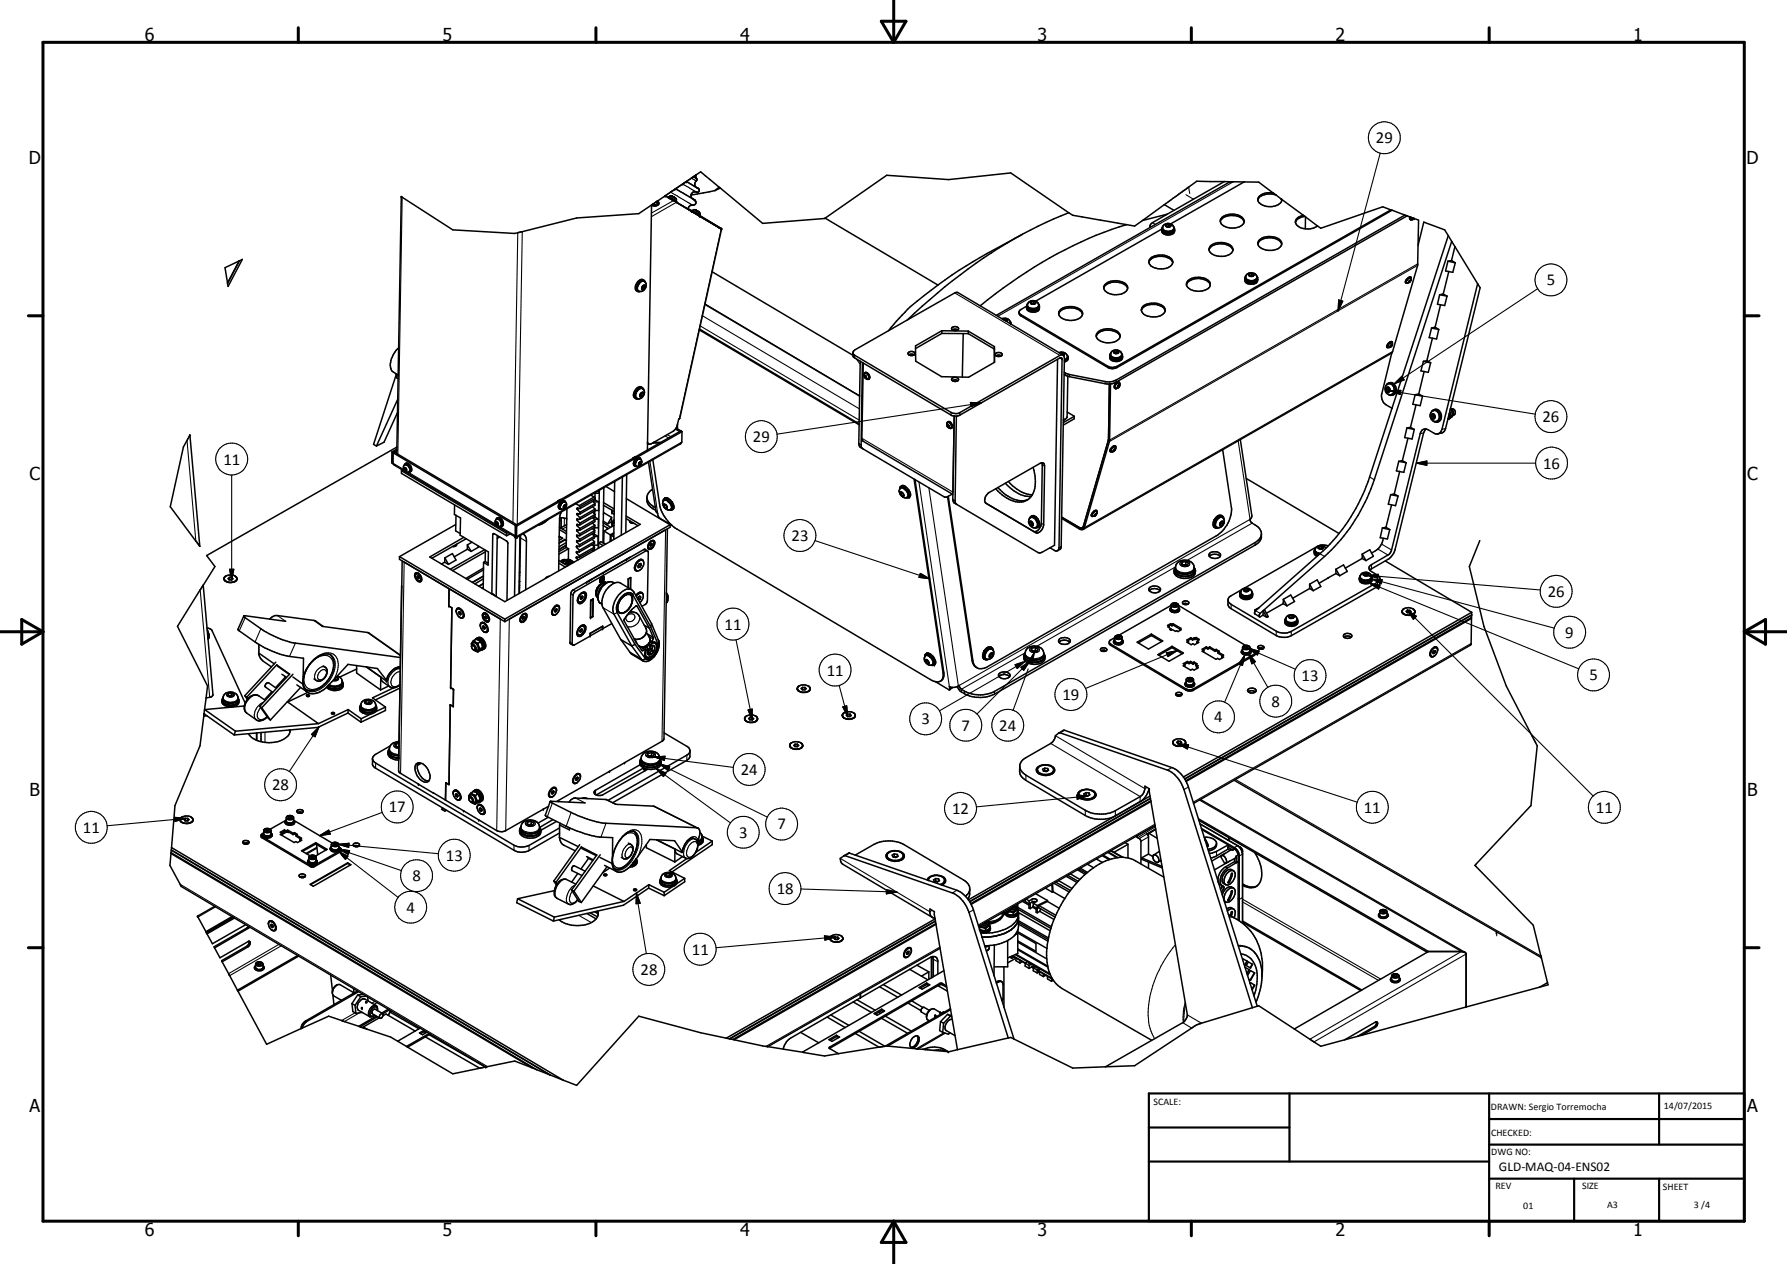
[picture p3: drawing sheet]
<svg xmlns="http://www.w3.org/2000/svg" width="420mm" height="297mm" viewBox="0 0 420 297" stroke-linecap="round" stroke-linejoin="round" font-family="sans-serif">
<defs><g id="words">
<g font-size="4.2">
<text x="34" y="9.6">6</text>
<text x="104" y="9.6">5</text>
<text x="174" y="9.6">4</text>
<text x="244" y="9.6">3</text>
<text x="314" y="9.6">2</text>
<text x="384" y="9.6">1</text>
<text x="6.8" y="38.7">D</text>
<text x="410.6" y="38.7">D</text>
<text x="7" y="112.9">C</text>
<text x="410.8" y="112.9">C</text>
<text x="7" y="187.1">B</text>
<text x="410.8" y="187.1">B</text>
<text x="7" y="261.4">A</text>
<text x="410.8" y="261.4">A</text>
<text x="34" y="290.4">6</text>
<text x="104" y="290.4">5</text>
<text x="174" y="290.4">4</text>
<text x="244" y="290.4">3</text>
<text x="314" y="290.4">2</text>
<text x="384" y="290.4">1</text>
</g>
<g font-size="3.9">
<text x="323.5" y="33.7">29</text>
<text x="363.7" y="67.1">5</text>
<text x="362.7" y="99.2">26</text>
<text x="177" y="103.9">29</text>
<text x="52.5" y="109.2">11</text>
<text x="362.8" y="110.1">16</text>
<text x="186.1" y="127.2">23</text>
<text x="363.9" y="140.3">26</text>
<text x="170.4" y="148">11</text>
<text x="368" y="149.9">9</text>
<text x="194.4" y="158.7">11</text>
<text x="306" y="160">13</text>
<text x="373.7" y="159.9">5</text>
<text x="249.8" y="164.5">19</text>
<text x="298.9" y="166">8</text>
<text x="216.7" y="170.2">3</text>
<text x="226.1" y="171.7">7</text>
<text x="234.9" y="171.7">24</text>
<text x="285.5" y="169.7">4</text>
<text x="64" y="185.7">28</text>
<text x="174.2" y="182.1">24</text>
<text x="91.4" y="190.9">17</text>
<text x="223.8" y="191.3">12</text>
<text x="320.7" y="191">11</text>
<text x="375.2" y="191">11</text>
<text x="19.5" y="195.7">11</text>
<text x="173.8" y="196.8">3</text>
<text x="182.8" y="194.9">7</text>
<text x="104.8" y="202.3">13</text>
<text x="97" y="207.1">8</text>
<text x="95.6" y="214.5">4</text>
<text x="182.6" y="210.1">18</text>
<text x="162.7" y="224.3">11</text>
<text x="150.6" y="229.1">28</text>
</g>
<text font-size="3.1" x="352.4" y="275.1">GLD-MAQ-04-ENS02</text>
<g font-size="2.4">
<text x="271.2" y="259.7">SCALE:</text>
<text x="350.6" y="260.8">DRAWN: Sergio Torremocha</text>
<text x="391.2" y="260.6">14/07/2015</text>
<text x="350.6" y="267">CHECKED:</text>
<text x="350.6" y="271.4">DWG NO:</text>
<text x="351.6" y="279.3">REV</text>
<text x="372" y="279.4">SIZE</text>
<text x="391" y="279.6">SHEET</text>
<text x="358.1" y="284.1">01</text>
<text x="377.9" y="283.8">A3</text>
<text x="398.3" y="283.8">3 /4</text>
</g>
</g></defs>
<g fill="none" stroke="#000" stroke-width=".35">
<path d="M153.2 48.2l-3 2-14.6 1-14.6 3.7-14.5-.9-12.2-7.8-1 60.4M153.2 48.2l-1 57.6M153.2 48.1v.1M153.4 48l-.2 .1M153.4 48h.1M154.5 47.3a.45 .45 0 0 1 .1 .5 .45 .45 0 0 1-.4 .3l-.8-.1M154.5 47.3a.57 .57 0 0 1 .4 .7 .57 .57 0 0 1-.6 .4l-1.1-.2M154.5 47.3l-1 .7M154.9 47.8a1.12 1.12 0 0 1-1.7 .3M156.4 46l2 1.2M156.4 46l-1.9 1.3M157 46.4h.1"/>
<path d="M157.1 46.4l.8 .5M157.3 46.3l.1 .1M157.3 46.3h.1M157.4 46.4l1.3 .7M157.4 46.4l.6 .3M157.4 46.4l-.2-.2-.2 .2M158 46.1h.1M158 46.1l-.4-.1-.3 .3M158 46.1l.7 .4-.5-.3M158.2 46.9l.8 .4M158.3 47.2l.7 .3M158.7 46.4v.1"/>
<path d="M158.7 47.2h.2M158.7 46.5h.1M158.8 46.5l.2 .3v.5M158.8 44.4l3.9 2.2M158.9 47.2h.1M158.9 47.2l.1 .1M159 47.3v.2M159 47.5l10.4 6.2M159 47.5l10.6 6.3-.2-.1M159.1 44.2h-.1M161.3 42.7l-.1 .1M161.4 42.7l-5 3.3"/>
<path d="M161.4 42.7l2.8 1.6M161.7 49.1l.9 .6M161.8 49l.8 .5M162.6 49.7l1.9 1.1v-.2M162.6 46.6l.5 .2M162.7 49.5l.1 .1M162.7 49.4l-.1 .3M162.7 46.6l.2 .1M162.8 49.6l.6 .3M162.8 49.6l.2-.2 .4-.1 1 .5a.34 .34 0 0 1 .2 .3 .34 .34 0 0 1-.2 .4M162.8 49.6l.2 .1M163 41.6l-1.6 1.1"/>
<path d="M163 41.6h.1M163.1 46.8l.4 .4 .1 .6-.6 .4a1.04 1.04 0 0 0-1.3 1M163.1 46.8l.2 .1M163.1 41.5l-.1 .1M163.1 41.5l.6 .4M163.1 49.7l.3 .2M163.3 46.9v.1M163.4 49.9l.1 .1M163.5 50l.8 .5M163.5 50l.2 .1M163.6 41.1l1.1-.7 4.4 3.6M163.6 41.1l-.5 .4"/>
<path d="M163.6 41.1l.1 .8M163.7 49.4l.5 .4-.4-.3M163.7 41.9l.2 .4a1.08 1.08 0 0 0-.1 1.8M163.7 50.1l.5 .2M163.9 44.1v.1M163.9 49.5v.1M163.9 44.2l.3 .1M164.1 50.3l.3 .2M164.2 44.3a.49 .49 0 0 1 .1 .7 .49 .49 0 0 1-.7 .1 .95 .95 0 0 0-1 .4 .95 .95 0 0 0 .1 1.1M164.3 50.5l.2 .1M164.5 50.5v.1M164.6 50.7l5.1 3.1"/>
<path d="M168.1 44.8l-5.6 1M169 53.5h.1M169.1 44l.3 .2M169.1 44l-1 .8M169.4 44.2l9.9 8.3 14.7-1.2M169.4 44.2l-1.3 .6M169.4 53.7l.3 .1M169.6 53.8h.1M169.6 53.7l.1 .1M169.7 53.8l-9.9 44.5-.2 .2a3.7 3.7 0 0 1-1.2 2.8l-5.3 3-.4 .1-.4-.3M194 51.3l26.5 15.7M240.3 55.1a171 171 0 0 0-16.5 9.5 68.3 68.3 0 0 0-13 10.9l-1.9 2.2"/>
<path d="M251.3 50l-13.7-9.4-14.6 1.6-14.5-1-14.5 10.1M251.3 50l.9 .6 12.7 2.2M251.3 50a110.9 110.9 0 0 0-29.1 17.4l-8.9 7.8M264.9 52.8a100.3 100.3 0 0 0-34.4 19.1M268.6 51.8l-1.8 1.3-1.9-.3M270.4 53.2l.1 .2M273.2 53.8l-29.7 17M273.4 53.2l-.2 .3v.6l.2 .4M273.6 54.6l.7 .3M273.6 54.6l.5 .2M273.8 48.1l-5.2 3.7M273.8 48.1l2.2 1.3"/>
<path d="M274.1 54.8l.3 .1M274.3 52.8v.4l.5-.1M274.4 54.9h.5M274.4 50.3l-5.8 1.5M274.8 52.7l.4 .3-.1 .3h-.6l-.4-.2 .2-.3M274.8 52.7l-.5 .1M274.8 52.7v.4M274.8 53.1l.2 .2M275.3 52.6a1.26 1.26 0 0 0-1.4 0 1.26 1.26 0 0 0-.5 1.2 1.52 1.52 0 0 0 2.6-.2l-.1-.3M275.3 52.6l.6 .7M275.4 54.4h.1M275.5 54.4a1.83 1.83 0 0 1-2.3-.6l.1 .6 .3 .2"/>
<path d="M275.5 54.4l.1 .3-.7 .2M275.5 54.3l.1 .1M275.6 54.4l.1 .2-.2-.2M275.9 53.3l.2 .3 .1 .8a1.76 1.76 0 0 1-3.1-.1l.1-.3M276 54.4a1.76 1.76 0 0 1-1.7 .5M276 54.4l-.1 .1M276.1 53.9v.3M276.1 54.2l-.1 .2M276.1 53.8l-.5 .6M284.3 58.7a3.3 3.3 0 0 1 4.1-1.2l.9 .5 .6 .8M284.7 57.7a4 4 0 0 1 5 .3 1.18 1.18 0 0 1-.6 1.8 4 4 0 0 1-4.7-.7l-.1-.7zM286.9 52.1a2.57 2.57 0 0 1 3-1.4 2.43 2.43 0 0 1 2.6 1.5"/>
<path d="M287.3 51.1a3.7 3.7 0 0 1 5.1 .5 1.39 1.39 0 0 1-1.4 1.8 3.3 3.3 0 0 1-4-1.2 1 1 0 0 1 .3-1.1zM287.9 42.7l-6.5-.1-7.6 5.5M287.9 42.7h1.3M287.9 42.7l-16.9 9.6-.5 .5-.1 .7M289.2 42.7l3.3 .1M289.2 42.7l-55 31.4M292.5 42.8h3.4l3.5 2.6M292.5 42.8l-17.3 9.8M295.7 57.3a3.2 3.2 0 0 1 4.2-1.2l.9 .5 .6 .8M296.2 56.3a3.9 3.9 0 0 1 4.9 .3 1.41 1.41 0 0 1-1.2 2.1 3.8 3.8 0 0 1-4-1l-.1-.7zM299.4 45.4l.6 .4M299.4 45.4a2.99 2.99 0 0 0-3.6 1.3 2.15 2.15 0 0 0 2.5 1.9 2.63 2.63 0 0 0 3.1-1.5v-.2"/>
<path d="M300 45.8a3.7 3.7 0 0 0-4.2 1l-.1 .2M300 45.8l1.2 .9M301.2 46.7l.2 .2M301.2 46.7l.2 .4M301.4 46.9l5 3.7M304.6 52.3a2.4 2.4 0 0 0 2.3 1.5M306.4 50.6a1.83 1.83 0 0 0-1.8 1.7M306.4 50.6l.5 .4M306.8 50.8a2.31 2.31 0 0 0-2.2 1.5M306.9 51l2.8 2.1M306.9 51v2.8M309.7 53.1l-.8 .5-2 .2"/>
<path d="M327 49.3l-1.9-.7-14.6 5-.8-.5M327 49.3l.3 .1M327 49.3l-64.9 37-.6 .1-1-.3-20.7-12.3-.2-.5M327.3 49.4l3 1.1M327.3 49.4l-65.2 37.2-.6 .1-.8-.2-20.9-12.4-.2-.8M330.3 50.5l.6 .2M330.3 50.5l-67.9 38.8-.9 .4h-1.6l-8.5-1.7-1.2-.5M330.9 50.7l-68.5 39.1-1.6 .5M330.9 50.7l.6 .3M331.5 51h.1M331.5 51l-.1 .3 .3 .3M331.5 51l.2 .1"/>
<path d="M331.5 51v.5a.64 .64 0 0 0 1-.1M331.7 51.1l.6 .2M331.7 51.1v.3l.4 .2M332 51.2h.1M332.3 51.3h.1M332.3 51.3l.2 .1M332.5 51.4l1 .3-.2 10.7-6 20.5-72.6 41.5M340.5 55.4l-.8-1.4-4.9-1.8-1.4 5.5M340.5 55.4l.8 1.3M340.5 55.4l-18.5 56.7a42.1 42.1 0 0 1-11.7 18M341.3 56.7l.8 1.3M341.3 56.7l-18.2 56a43.1 43.1 0 0 1-11.7 18.1l-15.1 13.3-.3 .7 .2 .1 .8-.3"/>
<path d="M342.1 58l5.3 8.7M342.1 58l-.8 3.2M53.5 66.5v.1M56.2 61.3l.8-.3-3.4 6.3-.1-.7M56.2 61.3l-3.3 1.6 .6 3.6M56.2 61.3l-2.7 5.2M56.3 61.3l-2.8 5.3M149.9 68.5h.5M151.1 67.6l.4 .2M151.1 67.6l-.2 .1M151.3 67.1l-.2 .5M151.3 67.1l.4 .2"/>
<path d="M151.5 65.9l-.2-.1a1.87 1.87 0 0 0-1.4 2.7M151.5 65.9l.2 .3M151.5 65.9a1.13 1.13 0 0 0-1.8 .7l-.3 .5v.8l.1 .3 .4 .3M151.6 66.2a1.44 1.44 0 0 1 .1 1.5 1.44 1.44 0 0 1-1.3 .8M151.6 66.2a1.21 1.21 0 0 0-1.7 1 .81 .81 0 0 0 .5 1.3M151.7 66.2l.1 .1M151.7 67.3l-.2-.3-.4 .2-.2 .6 .2 .3 .4-.3M151.7 67.3l-.2 .5M164.4 77.5l37.6 22.3M164.5 77.3l37.5 22.3M165.8 71.5l36.3 21.6M167.5 63.9l33 19.6"/>
<path d="M221.4 77.7l6.3 .1M221.4 77.7v.7M221.4 78.4h6.3M221.4 77.7l-6.1 3.6v3.6l6.1 3.6 6.3 .1 6.1-3.5v-3.7M221.4 78.4l-6.1 3.5M223.8 77a.93 .93 0 0 1 1.6 .3 .87 .87 0 0 1-.9 .5 .87 .87 0 0 1-.7-.7zM223.9 77.5l.8-.2 .5 .3M226.5 78.4l-.2 10.2M227.7 77.8l6.1 3.6M227.7 77.8v.6M227.7 78.4l6.1 3.6M235.6 74.9l.3-.1a1.23 1.23 0 0 1 1.6 1.3"/>
<path d="M236.1 75l-.2 .1M236.1 75l.5 .1M236.1 75l-.1 .2M236.6 75.1l.2 .3-.2 .1M236.6 75.1l-.1 .4M237.4 75.5l.3 .3v.4M241.4 72.1l.1 .4M241.4 72v.1M241.4 71.8l.1 .7M241.4 71.9l-1.6 1-.2 .4M241.5 72.5l.1 .1a2 2 0 0 0 2.1 .3M241.5 72.5l.6 .4 .5 .1"/>
<path d="M241.6 71.4a.8 .8 0 0 0 0 .8 .8 .8 0 0 0 .7 .4h1.4M241.6 71.4a1.07 1.07 0 0 0 1.4 1.2 .93 .93 0 0 0 1.2-1.2M241.6 71.4a1.44 1.44 0 0 1 2.6 0M242.5 70.9v.4M243 70.9l.4 .2-.1 .3-.5 .1-.5-.3 .2-.3M243 70.9h-.5M243 71.3l-.5 .1M243 70.9v.4M243 71.3l.2 .1M243.6 72.5l.1 .1M243.7 72.6l.2 .2M243.7 72.6l.3 .2"/>
<path d="M243.7 72.4l.1 .1M243.8 72.5l.2 .3M244.2 71.4l.2 .4v.7a1.76 1.76 0 0 1-2.9 .3l-.1-.7M244.3 72.5l-.4 .3-.8 .2M244.3 72.5l-.3 .3M244.4 72.2l-.1 .3zM244.4 71.9l-.6 .6M248.9 73.8a3.3 3.3 0 0 1 4.5-1.1l.8 .5 .3 .7M249.3 72.8a3.8 3.8 0 0 1 5.2 .5 1.44 1.44 0 0 1-1.4 1.8 4 4 0 0 1-4.1-.9v-1zM257.8 79a2.94 2.94 0 0 1 3.8-1.3 2.09 2.09 0 0 1 1.7 1.4M258.2 78a3.8 3.8 0 0 1 5 .4 1.29 1.29 0 0 1-1 1.9 3.6 3.6 0 0 1-4.4-1.1v-.5zM259.5 67.7a2.64 2.64 0 0 1 3-1.4 2.57 2.57 0 0 1 2.6 1.5"/>
<path d="M259.7 66.9a3.7 3.7 0 0 1 5.4 .4 1.68 1.68 0 0 1-1.8 1.9 3.4 3.4 0 0 1-3.8-1.3zM268.4 72.9a2.22 2.22 0 0 1 2.2-1.4 2.83 2.83 0 0 1 3.4 1.6M268.8 71.9a4 4 0 0 1 5 .4 1.39 1.39 0 0 1-1.3 2 3.3 3.3 0 0 1-4.1-1.2l.1-.7zM270.1 61.6a2.83 2.83 0 0 1 3.4-1.3 2.25 2.25 0 0 1 2.2 1.5M270.5 60.7a3.9 3.9 0 0 1 5 .3 1.43 1.43 0 0 1-1.2 2 3.8 3.8 0 0 1-4.1-1v-.9zM279 66.9a3.1 3.1 0 0 1 3.8-1.3l.9 .4 .7 .5 .2 .5M279.2 66.1a3.9 3.9 0 0 1 5.2 .1 1.39 1.39 0 0 1-1.3 2 3.5 3.5 0 0 1-4.1-1.1v-.6zM292.7 65.6l.1 .3M292.7 65.4v.2M292.7 65.3a1.78 1.78 0 0 0 2.3 .7M292.7 65.3l.1 .6M292.8 65.9l.1 .2"/>
<path d="M292.9 66a1.85 1.85 0 0 0 1.6 .5M292.9 66.1l.5 .2M292.9 64.8l-.2 .5M293.1 64.6a1.55 1.55 0 0 1 1.9-.3 .92 .92 0 0 1 .5 1 .92 .92 0 0 1-.9 .7 1.23 1.23 0 0 1-1.7-1zM293.6 66.4l.3 .1M293.8 64.4v.4M294.3 64.3l.5 .2-.2 .4h-.5l-.4-.2 .1-.3M294.3 64.3l-.5 .1M294.3 64.7l-.5 .1M294.3 64.3v.4M294.3 64.7l.2 .2M294.8 66.4l-.4 .1"/>
<path d="M294.9 66h.1M295 66.3l-.3 .1M295 66l.2 .3M295 66l.3 .2M295 65.9l.1 .1M295.1 66l.2 .2M295.2 66.3h-.2M295.5 64.9l.2 .3v.8a1.76 1.76 0 0 1-2.9 .3l-.1-.7M295.6 66l-.4 .3M295.6 66l-.3 .2M295.7 65.7l-.1 .3zM295.7 65.4l-.6 .6"/>
<path d="M331.2 66.2l.2 .1M331.4 66l.2 .1M331.6 66.1v-.2l-.3 .2-.1 .2h.2M331.6 66.1l-.2 .2M331.7 65.1l.1 .4M331.7 65.1a1.28 1.28 0 0 0-1.2 1.3l.1 .1M331.7 65.2a1.2 1.2 0 0 0-1.1 1.3h.3M331.8 65.5a.82 .82 0 0 1-.9 1M331.8 65.5a.4 .4 0 0 0-.5-.3 .4 .4 0 0 0-.3 .4l-.4 .7 .3 .2M336.6 77.1l-.6 2.2 1.8 .4 .5-2.3M336.6 77.1l1.7 .3M336.8 79.5l-1.3 5.3"/>
<path d="M337.4 76.9l.9 .5M337.4 76.9l-.8 .2M338.5 69.3l-.5 2.2 1.7 .3 .5-2.2M338.5 69.3l1.7 .3M338.7 71.6l-1.3 5.3M339.3 69.1l.9 .5M339.3 69.1l-.8 .2M340.4 61.4l-.5 2.3 1.7 .3 .6-2.2M340.4 61.4l1.8 .4M340.6 63.8l-1.3 5.3M341.3 61.2l.9 .6M341.3 61.2l-.9 .2"/>
<path d="M347.4 66.7l-8.4 34.2a1.26 1.26 0 0 1-1.8 .9l-1.5-.8a1.21 1.21 0 0 0-1.8 .9l-6.8 27.6-.6 .8-4.3 2.5-.3 .6 .2 .6M347.4 66.7l.6 .9-8.1 33.1-.2 .5-.6 .5-1.1 .3M93 87.8l.2 .3 .1 .8M93.2 88l-5.4 16.4 .7 .4M93.5 96.9l-3.2 7-1.8 .9M93.5 93.8l-5 11M93.8 81.7a4.8 4.8 0 0 0-1.7 5.4l1.5 1M150.1 91.5a.98 .98 0 0 1 1.3 .2 .98 .98 0 0 1-.1 1.3 1 1 0 0 1-1.4 .6 1 1 0 0 1-.3-1.5zM150.7 92.8l.4 .2M150.7 92.8l-.2 .1M151 91.1a1.31 1.31 0 0 0-1.9 1 1.01 1.01 0 0 0-.1 1.1 1.01 1.01 0 0 0 1.1 .5M151 91.1a1.76 1.76 0 0 0-1.6 2.5"/>
<path d="M151 91.1l.3 .5M151.3 92.5l-.2-.3-.4 .3-.3 .5 .3 .3 .4-.3M151.3 92.5l-.2 .5M151.3 92.5l-.4-.2-.2 .5M159.3 99.6v1.2M200.5 83.5l.4 .6 22.9 13.6 .6 .1M200.5 82.8v.7M200.6 82.5l23.9-13.7 .6-.1 24.9 14.7h-.4l-.4 .1-23.7 13.6-.8 .1-.9-.2-22.9-13.5-.3-.4zM202.3 84.9l-.3 19.6a1.1 1.1 0 0 0 .8 1M202.8 85.2l-.3 19.6 .3 .7M203 85.3l-.4 17.7 .2 .6 21.3 12.6M203.3 88.4l.1-.1 .2 .1 .1 .2-.3 .1"/>
<path d="M203.3 88.4l.1 .3M203.3 88.4l.2-.1 .1 .3M203.6 87.5a1.05 1.05 0 0 1 .6 1.7 .79 .79 0 0 1-.9-.5 .79 .79 0 0 1 .3-1 .79 .79 0 0 1 .6 .6 .79 .79 0 0 1-.2 .8l-.3-.1M203.6 87.5l-.4 .3v.3M203.6 87.5l-.2 .1M203.6 87.5a1.03 1.03 0 0 1 .6 1.6M203.6 88.6h.1M203.6 88.6l-.2 .1M213.5 82.9a.86 .86 0 0 1 .9-.3 .86 .86 0 0 1 .7 .6 .94 .94 0 0 1-1.6-.1zM213.7 83.4l.9-.2 .4 .2M222.7 99.4a.73 .73 0 0 1 .9 .2 .73 .73 0 0 1 0 .9 .77 .77 0 0 1-1-.7zM222.7 99.9l.1 .3"/>
<path d="M222.7 99.9l.1-.1 .2 .1M222.9 99.1l-.3 .5M222.9 99.1a1.03 1.03 0 0 1 .7 1.6l-.4-.1M222.9 99.1a.94 .94 0 0 1 .9 .5 .94 .94 0 0 1-.1 1M222.9 99.1h-.1M222.9 99.8l-.2 .1M223 99.9l.2 .3-.2 .1-.2-.1M223 99.9v.2M223.8 88.9a.93 .93 0 0 1 1.6 .4 .87 .87 0 0 1-.9 .4 .87 .87 0 0 1-.7-.7zM223.9 89.5l.5-.2 .8 .2M224.4 97.8l-.4 19.5 .3 .9 .6 .3M224.4 97.8l1.3-.3 23.5-13.4 .5 .1-.7 44.5-.3 .7"/>
<path d="M224.9 97.8l-.3 20.1 .3 .6M233.8 81.4v3.7M234.1 83.1a.88 .88 0 0 1 .9-.3 .88 .88 0 0 1 .6 .6 .91 .91 0 0 1-.9 .4 .91 .91 0 0 1-.7-.6zM234.2 83.6l.5-.2 .7 .2M248.7 84.5l-.8 43.6-2.8 1.7-.5 .1-.6-.1-19.1-11.3M249 82.9a1.21 1.21 0 0 1 1.4 .1 1.21 1.21 0 0 1 .4 1.4l-.5 .2M249.5 82.9l-.2 .2M249.5 82.9l.6 .2M249.5 82.9v.3M250 83.4l.3 .7-.8 44.6-.2 .3-.6 .4M250.1 83.1l.1 .3-.2 .1M250.1 83.1l-.1 .4"/>
<path d="M250.2 88l1.2 .5 9.4 1.8M250.4 98.6l-.4 .1M250.9 83.5l.3 .4M250.9 96.8l1.7 1M251.1 88.4l-.2 9.7-.9 .6M251.2 83.9l-.3 .6-.6 .3M251.2 83.9l-.2 .7-.7 .5M252.6 97.8l-2.6 1.5M252.6 97.8l-.1 .6-2.5 1.5M260.8 90.3l-.2 13.1-6 20.6-.6 .1-4.4-2.6M260.9 83.9l.1 .2M260.9 83.7l.2 .4"/>
<path d="M261 84.1l.2 .1M261.1 90.2l-.2 13.4-6 20.6-.4 .3-.7-.2-4.2-2.5M261.2 84.2l.4 .3M261.2 83a.73 .73 0 0 0-.1 .8 .73 .73 0 0 0 .8 .4h1.3M261.4 82.5a1.27 1.27 0 0 1 1.6-.2 1.27 1.27 0 0 1 .6 1.4 1.56 1.56 0 0 1-2.5-.3zM261.6 84.5l.8 .1M261.6 84.5l.5 .1M262 82.5v.4l.6-.1M262.2 91.2l.2 .2 .3-.2M262.2 91.2v.1M262.6 82.4l.4 .3-.2 .3-.5 .1-.4-.3 .1-.3M262.6 82.4l-.6 .1"/>
<path d="M262.6 82.4v.4M262.6 82.8l.2 .2M263 84.6h-.9M263 90.6l-.2 .2 .2 .2M263 90.6l.1 .1M263 90.6h.1M263 89.8a1.05 1.05 0 0 0-.8 1.4M263 89.7l.1 .1M263.1 84.1l.1 .1M263.1 90.7l-.1-.2-.2 .2 .2 .3M263.1 90.7l-.1 .3M263.2 89.8v1a.52 .52 0 0 1-.6 .4 .52 .52 0 0 1-.4-.6l.2-.3a.5 .5 0 0 1 .4-.4 .5 .5 0 0 1 .5 .3"/>
<path d="M263.2 89.8a.92 .92 0 0 0-1 .4 .92 .92 0 0 0 0 1M263.2 84.2l.2 .2-.5 .2M263.2 84l.1 .1M263.3 84.1l.2 .2-.3-.1M263.7 83l.2 .4a1.27 1.27 0 0 1-1.5 1.6l-1.3-.5-.2-.3v-.8M263.9 83.6l-.1 .5-.6 .4M263.9 83.5l-.6 .6M263.9 83.8l-.2 .4M325.9 90.6a1.03 1.03 0 0 1 1.7 0 1.29 1.29 0 0 1-.5 2.2 1.37 1.37 0 0 1-1.3-.8 1.37 1.37 0 0 1 .1-1.4zM326 90.5a1.34 1.34 0 0 1 1.6-.4 1.34 1.34 0 0 1 .7 1.6l-.3 .8-.5 .3M326 91.6l.1-.5h.4l.3 .4-.1 .5-.5 .1M326 91.6l.2 .5"/>
<path d="M326.1 81.6l.4 .1M326.3 91.6l.3 .4M326.3 91.6h-.3M326.4 92.7l.7 .2 .4-.1M326.4 91.1l-.1 .5M326.6 80.8l.5-.4a.66 .66 0 0 1 .1 1 .66 .66 0 0 1-1 0zM326.6 92h.1M326.6 92l-.4 .1M326.8 89.9l-.2 .1M326.8 81.4h.2M326.9 90a1.68 1.68 0 0 1 .6 2.8M327.1 81.2l.1 .1"/>
<path d="M327.2 81.3v-.2h-.1l-.2 .2 .1 .1M327.2 81.3l-.2 .1M327.2 80.3l.2 .3M327.2 80.3a1.58 1.58 0 0 0-1.1 1.3M327.2 80.3a1.23 1.23 0 0 0-1.1 1.3M327.2 80.3l.2 .1M327.2 83l-2.3 9.5a2.47 2.47 0 0 0 1 2.6l1.4 .9M327.5 92.8l-.3 .1M332.7 92.8l-.5 2.2 1.7 .3 .6-2.2M332.7 92.8l1.8 .3M332.9 95.1l-1.3 5.3M333.6 92.6l.9 .5"/>
<path d="M333.6 92.6l-.9 .2M334.7 84.9l-.6 2.3 1.7 .3 .6-2.2M334.7 84.9l1.7 .4M334.8 87.3l-1.2 5.3M335.5 84.8l.9 .5M335.5 84.8l-.8 .1M336.5 97.9l.2-.5 .4-.1 .3 .5-.1 .5M336.5 97.9l.3 .5M336.6 96.8a1.04 1.04 0 0 1 1.2-.5 1.04 1.04 0 0 1 .7 1v1.2l-.2 .4-.4 .3M336.6 96.7a1.14 1.14 0 0 1 1.3-.1 1.14 1.14 0 0 1 .6 1.1 1.12 1.12 0 0 1-.9 1.4 1.12 1.12 0 0 1-1.3-1.1v-.7zM336.9 97.8l.3 .5M336.9 97.8l-.4 .1"/>
<path d="M337 97.3l-.1 .5M337 99l.9 .2M337.2 96.3a1.56 1.56 0 0 1 1.6 .8 1.56 1.56 0 0 1-.3 1.8l-.6 .3M337.2 98.3h.1M337.2 98.3l-.4 .1M337.3 98.3l-.5 .1M340.7 97.2v.5l-.3 .8M340.9 96.6a1.43 1.43 0 0 1-.5 2M341 95.9a1.2 1.2 0 0 1 .2 2.1M341 96.1l.2 .2M341 97.6l.1 .1M341.1 97.7l-.2 .1"/>
<path d="M341.2 96.3l.2 1.4M341.2 96.3h-.3M341.3 96.1a.74 .74 0 0 1 .9 .6 .74 .74 0 0 1-.5 .9M341.4 97.7l-.9 .9M341.4 97.7h-.3M44.6 102.3l2.4 26.1-7-9.3 3.1-14.1zM92.1 108.7l.3 .2M92.1 108.7l.3 .1M92.1 106.2v2.5M92.1 106.2l.3 .2M92.4 108.8l.4 .5 28.3 16.8M92.4 108.9v.1"/>
<path d="M92.4 106.4l.3-.2 28.8 17.1-.3 .2M92.4 106.4v2.4M92.4 106.4l28.8 17.1M93.3 105.8l-.9 .6M93.3 105.5l-1.2 .7M93.4 105l-44.8 25.6 1.9 2.5-2.7 4.4M94.4 110.6v.7l24.7 14.6M94.4 110.6l24.7 14.7M94.7 110.4l-.3 .2M95 109.3a1.04 1.04 0 0 0 .1 1.1 1.04 1.04 0 0 0 .9 .5M95.1 109.3a.59 .59 0 0 1 .5-.4 .59 .59 0 0 1 .6 .4l.5 1.1-.2 .5h-.5M95.1 110.3v-.3l.2-.1 .2 .3v.3h-.2"/>
<path d="M95.1 110.3l.2 .2M95.2 109.2h.1M95.2 109.2l-.2 .1M95.3 109a1.23 1.23 0 0 1 1.5 1.6l-.4 .3M95.3 110.1l.2 .3-.2 .1M95.3 110.1l-.2 .2M95.3 110v.1M95.5 109.1a1.3 1.3 0 0 1 .8 1.6M95.5 109.1l-.3 .1M95.8 109.1v.2l.1-.1a1.02 1.02 0 0 1 .3 1.7M95.8 109.1v.2l-.3-.1M95.8 109.1l-.6 .1"/>
<path d="M96.2 110.9h-.2M96.3 110.7l-.1 .2M96.4 110.4l-.1 .2M106.9 118.7l-.1 2.2 1.5 .8-.1 4.1 6.6 3.9v3.1l-1.1-.6M131.1 117.8h.1M131.5 119.1h.2l.1 .4 .2 .2M131.5 119.1l.4 .5M131.7 119l-.2 .1M131.8 117.5l-.7 .3M131.9 117.4l-.8 .5M132.5 119.2l.1 .1 .3-.1M132.7 119l.2 .2"/>
<path d="M132.7 119l-.2 .1M132.7 118.7v.3M132.8 117.7l-.2-.1a1.19 1.19 0 0 0-1.2 .7 1.19 1.19 0 0 0 .3 1.4 1.1 1.1 0 0 0 1.3-.4 1.1 1.1 0 0 0 0-1.3M132.8 118.7l.2 .2M132.9 118a.82 .82 0 0 0-1.3 .6l-.1 .4h.2M132.9 118l-.2-.1a1.35 1.35 0 0 0-1 1.5M132.9 118h.1M133 118l-.2-.2a1.22 1.22 0 0 0-1.2 .5 1.22 1.22 0 0 0 0 1.3M133 118.9l-.1-.2-.4 .5M133 118.9l-.1 .3M133.3 119.5l-.2 9.2M135.4 118.4l.8 .4"/>
<path d="M136.2 118.8l.2 .3M136.4 119.1v.4M136.4 119.5l-.7-.1v.3l.7 .7M138.9 116.3l.8 .5M139.3 119.1l.6 .5M139.4 117.8l.5 .6M139.5 117.9h1.2M139.7 116.8l-3.5 2M139.7 116.8l.2 .3M139.9 115.9v1.1M139.9 118.4v.3l-3.5 2.1M139.9 119.6v.5l-3.6 1.9"/>
<path d="M139.9 118.4l-3.5 2M139.9 119.6l-3.6 2.1M139.9 117.1v.4M139.9 117.5l-3.5 2M139.9 117.1l-3.5 2M139.9 117.5l.8 .4M140.7 117.9v2.1h-.8M140.8 115.2v.7h-1.2M140.9 115.2l-.2 13.6M141.9 118.7l2.5 1.5M141.9 118.1l2.5 1.5M142 114.6l-.2 13"/>
<path d="M142.4 114.3l2.1 1.2M143.9 119.9v.6l.5 .3M144.5 113.2l-.2 13.6M146.3 112.1l-.2 13.6M147.3 117.2l10.3 6.1M147.4 111.5l-.3 13.6M149.2 109l.4 .5-.2-.2M149.2 109h.2M149.4 108.9v.4l.3 .3M149.4 108.9l-.2 .1M149.4 107.4l-.6 .3M149.5 107.3l-.8 .4"/>
<path d="M150.2 109.1l.1 .1 .2-.1M150.3 109l.2 .1M150.3 109h-.1M150.4 107.6a1.26 1.26 0 0 0-1.2 .5 1.26 1.26 0 0 0-.2 1.3l.4 .2h.8a.99 .99 0 0 0 .7-.8 .99 .99 0 0 0-.4-.9M150.5 107.9a.97 .97 0 0 0-1.3 1h.2M150.5 107.9a1.06 1.06 0 0 0-1.1 1M150.7 107.9a.67 .67 0 0 0-.8-.3 .67 .67 0 0 0-.5 .6l-.3 .9 .2 .4M150.7 108.8l-.1-.2-.3 .1-.1 .4M150.7 108.8l-.2 .3M150.7 108.8l-.3-.2-.1 .4M152.1 116.9a2.94 2.94 0 0 0 2.1 3.1M152.2 104.1l.1 .1"/>
<path d="M152.2 104l.1 .1M152.3 104.2l.2 .1M152.5 108.6l1.8 11.6 .3 .4 .4 1.1 3 1.8M153.4 114.9a2.18 2.18 0 0 0-1.3 2.1 2.18 2.18 0 0 0 1.5 2l.5 .3M153.5 108l1.6 10.6a9.3 9.3 0 0 0 4.1 5.7l59.5 35.4a1.89 1.89 0 0 0 2.8 0l.3-.9-.1-.7-6.8-45.5M153.5 104.1h1.6M153.7 104v.1M153.7 103.9l1.7 .1M155.9 117.9a.72 .72 0 0 1 1.2-.2 1.59 1.59 0 0 1 .7 1.9l-.4 .2M155.9 117.9l-.1 .3a1.51 1.51 0 0 0 1.6 1.6M156.2 119l-.1-.4h.3l.4 .4 .1 .4h-.4M156.2 119l.3 .4"/>
<path d="M156.4 117l.7 .1M156.4 117v.1M156.4 117.1l-.3 .2M156.5 118.7h.1M156.5 118.7l-.3 .3M156.8 119.2l-.3 .2M157 117.4l-.4-.2-.5 .1-.2 .6M157 117.4v.2M157.1 117.5a2.03 2.03 0 0 1 1 2.3h-.7M157.1 117.1v.3M157.1 117.5v.2M157.1 117.5l.1-.3 .8 .8"/>
<path d="M157.1 117.1l-.1 .3M157.9 117.9h.1M158 117.9v.1M158 118l.3 .5a.87 .87 0 0 1-.3 1.3M158.2 119.6v.1M158.8 100.8l1 .6 .3-.1M159 100.6l1.1 .7M160.1 101.3l-38.9 22.2M160.1 101.3l.2 .1M160.3 101.4v2.5l-.4 .5-38.4 21.9M160.3 101.4l-38.8 22.2M202.8 105.5l19.2 11.3h.7"/>
<path d="M211.5 115a.75 .75 0 0 1 .7-.4 .75 .75 0 0 1 .7 .4 1.48 1.48 0 0 1 .6 1.7l-.4 .3M211.5 115a1.52 1.52 0 0 0 1.6 2M211.8 116.1l-.1-.4h.3l.4 .4 .1 .4h-.3M211.8 116.1l.4 .4M212 114.2l-.3 .2M212 114.1v.1M212 114.1l.7 .2M212.1 115.8l.1 .1M212.1 115.8l-.3 .3M212.1 115.8h.1M212.5 116.3l-.3 .2M212.6 114.6v.2"/>
<path d="M212.6 114.6a.6 .6 0 0 0-.7-.3 .6 .6 0 0 0-.4 .7M212.7 114.6a2.15 2.15 0 0 1 1 2.3l-.6 .1M212.7 114.6l.1-.3a2.06 2.06 0 0 1 1.1 2.4l-.3 .2M212.7 114.6l.1 .3M212.7 114.3l.1 .2M212.7 114.3l-.1 .3M213.5 115.1h.1M213.6 115.1h.1M213.9 116.8h.1M215.1 112.7l6.8 45.7a1.89 1.89 0 0 1-.6 1.6M223 116.6l-.3 .2M223 116.6l5.8 39.1 .5 .9 .4 .3"/>
<path d="M223 100.1l.2 .1M223 100.1l-.2 .1M223.9 116.1l-.9 .5M224.1 115.7h.1M232.4 115.9l12.1-7a.66 .66 0 0 1 .8-.1 .66 .66 0 0 1 .3 .7l-.2 13.8a2.14 2.14 0 0 1-1.7 2l-11.9-7.1a1.79 1.79 0 0 1 .6-2.3zM234.1 114.9a8.3 8.3 0 0 0 6.1 3.1l.5-.1a3.5 3.5 0 0 0 2-1.6M234.6 114.6a7.6 7.6 0 0 0 6.3 3l.8-.2M236.4 113.6a7.8 7.8 0 0 0 6.1 3M237.1 113.2a8.3 8.3 0 0 0 5.6 3M242.9 109.9a7.9 7.9 0 0 1-.2 6.4M245 108.8l-.2 14.2a1.97 1.97 0 0 1-1.6 1.9l-11.4-6.7M261.8 105.8l.1 .2"/>
<path d="M261.9 104.9l.4-.1v.4M261.9 104.9a1.17 1.17 0 0 0-.8 1.3l.8-.2M261.9 104.9l.4 .3v.3l-.4 .5M261.9 104.9l-.7 .8v.3l.2 .2M261.9 105.6l.2 .1M262.1 105.7l-.2 .3M262.1 105.7l.1-.2h-.2l-.2 .2v.3h.1M262.3 104.9l-.3-.2a1.18 1.18 0 0 0-1 1.4l.1 .1M287.5 105.7l2 13.5a7.6 7.6 0 0 1-3.5 6.7l-53.8 30.8a2.21 2.21 0 0 1-3.7-1.5l-5.7-38.5M291.6 103.3l2.7 18.2a.78 .78 0 0 0-.4 .8 .78 .78 0 0 0 .5 .6 3.1 3.1 0 0 1 2.2 3.5l-.6 1-.9 .7-61.3 35a8 8 0 0 1-8.2-.8l-.5-1M293 112.4l21.9 13M327 116.2l-.6 2.3 1.7 .3 .6-2.2"/>
<path d="M327 116.2l1.7 .4M327.2 118.7l-1.3 5.2M327.8 116.1l-.8 .1M327.8 116.1l.9 .5M328.9 108.4l-.6 2.3 1.8 .3 .5-2.2M328.9 108.4l1.7 .4M329.1 110.8l-1.3 5.3M329.7 108.2l.9 .6M329.7 108.2l-.8 .2M330.8 100.6l-.5 2.2 1.7 .4 .5-2.3M330.8 100.6l1.7 .3M331 103l-1.3 5.2"/>
<path d="M331.6 100.4l-.8 .2M331.6 100.4l.9 .5M335.3 100.8l-.6 .9-6.9 28-1.2 1.6-4.5 2.7M46.9 128.3v.1M47.8 137.5l-6.1 9.7 7.1 14-.3 2.8M47.8 137.5l2.2 26a1.77 1.77 0 0 1-1.5 .5M52.7 135.9a.83 .83 0 0 0 .6 .8M52.7 135.9l.1 .5 .3 .3M52.9 136.4l.4 .3M52.9 135.5a2.28 2.28 0 0 1 2.5 0M52.9 135.5l-.2 .3M53 135.5l-.3 .5"/>
<path d="M53.9 136.3h.6M53.9 136.2h.6M53.9 135.7h.6M53.9 135.7v.5M53.9 136.2h.1M53.9 135.7l-.3 .3 .3 .3M54.5 136.2h.1M54.5 135.7l.3 .3-.3 .3M54.5 135.7v.5M55.4 135.5l.3 .3M55.4 135.5l.3 .5M55.4 136.5l-.9 .4-1.2-.2"/>
<path d="M55.4 136.5l-.2 .2M55.6 136.4l-.2 .1M55.7 136v.2M55.7 136v.1M55.7 136a1.73 1.73 0 0 1-2.4 .7M93.9 130.8v.6l24.8 14.7M93.9 130.8l24.8 14.7M94.4 137.6v.3M94.6 131.8l-.9 49.3 .3 .5 15 8.9M97.6 134.8a1.17 1.17 0 0 1 1.5 1.1v.6a.99 .99 0 0 1-1.5-.9zM98.1 135.5l.1-.2 .4 .5-.1 .2-.3-.2M98.1 135.5l.1 .3"/>
<path d="M98.3 135.4l-.2 .1M98.5 134.8a.67 .67 0 0 0-.8 .4 .67 .67 0 0 0 .2 .8l.7 .5a.74 .74 0 0 0 .5-.6 .74 .74 0 0 0-.4-.7l-.5-.4h-.3M98.5 135.4v.3M98.5 135.7h.1M98.5 135.7l-.3 .1M99.1 136.2l-.3 .2M104.6 132.1l-.8 .4M104.6 132.1l.8 .5M104.6 131.1l1.8-1 .8 1.5-1.8 1M104.6 131.1l.8 1.5M104.6 131.1v1M105.6 138.3l-.1 4.1"/>
<path d="M107.1 123.3l-13.2 7.5M107.2 121.1l-.1 3.7 1.1 .6M107.3 127.9l-.2 .4-.7 .1M109.6 126.6l-8.1 4.6M109.9 129.1l-3.1 1.8M109.9 128.1l.9 1.5M109.9 128.1v1M109.9 129.1l.9 .5M110.9 127.4l-1 .7M112.3 128.3l.3 .3-1.8 1M113.6 137.2l-1 .6M113.6 138.1l-.2 .1"/>
<path d="M113.6 136.1l-1.9 1.1M113.7 135.4l-2.6 1.5 2.6-1.5M113.7 132.2l-.1 6.1M113.7 133.9l-3.9 2.2M113.7 133.5l-4.2 2.4M113.9 129.2l-8 4.6M114.1 129.7l-7.7 4.4M114.1 132l-.4 .2M114.1 132l.7 .4M114.1 129.3v2.7M115.5 139.5l.4 .1 .4 .4M115.6 139.5l.3-13.9 .2-.2 3.1 1.8 .2 .4-.2 13.5"/>
<path d="M116.7 122.1v-.2a.82 .82 0 0 1 .8-.2 .82 .82 0 0 1 .6 .6l.3 .9-.4 .5M116.7 123.1v-.3l.2-.1 .2 .3v.3h-.2M116.7 123.1l.2 .2M116.8 122a.97 .97 0 0 0-.2 1.2 .97 .97 0 0 0 1.2 .4v-1M116.8 122h.2M116.9 122.9l.2 .3-.2 .1M116.9 122.9l-.2 .2M116.9 121.7a1.45 1.45 0 0 1 1.2 1.9l-.6 .1M116.9 125.9l-.2 14.3M116.9 122.8v.1M117 122l.4 .1 .4 .5M117.4 122.1l.1-.1a1.02 1.02 0 0 1 .3 1.6"/>
<path d="M117.4 121.9v.2M117.4 121.9l-.1 .2-.3-.1M117.4 122.1l.4 .5M117.4 121.9l-.6 .1M117.5 126.2l-.6 .3M119.1 125.3v.6M119.4 125.1l-.3 .2M120 125.5l-.9 .4M121.1 126h.1M121.1 126v.1M121.2 125.9l-.1 .1M121.2 123.5v2.4"/>
<path d="M121.2 125.9l.2 .2M121.2 123.5l.3 .1M121.4 126.1l.1 .1M121.5 123.6l-.1 2.5M121.5 126.2l-.3-.3-.2 14.2M122.1 135.1l.1 .1M122.2 138.1h.1M122.2 128.5l.1 .1M122.2 136.7h-.1M122.2 130.7l.1 .1M122.2 137.6h-.1M122.2 125.9l-.2 13.6"/>
<path d="M122.2 134.5h-.1M122.3 129.5h-.1M122.3 125.8l-.2 13.6M122.3 128.3l-.1 .1M122.3 129.3l-.1 .1M122.3 129.8h.1M122.9 125.5l.6 .5 .3 .9-.2 11.7M128.9 122l-1.4 1.1-1 .3M129.1 135.4l-.9 .5M131.4 131.7l2.1 1.3M131.4 132.3l1.5 1M131.5 124.5l1.7 .9"/>
<path d="M131.5 123.9l1.7 1M131.6 121.7l1.7 .3M131.9 121.7v2.3M132 120.3l-.4 1.5-.3 12.4M132.2 126.5l-.7-.5 .8 .5-.8 .5M132.8 126.8l-1.3 .8M132.8 126.9l.4 .2M132.8 126.9l-1.3 .8M132.8 126.8l.4 .2M132.8 126.8v.1M133 131.6l-.6-.1-.6 .5M133.1 128.7l-1.7 .9"/>
<path d="M133.1 128.7l.6 .2M133.1 131.5l-.9 .7M133.1 131.5l-.6 .2-.4 .4M133.1 128.2l-1.6 1M133.1 127.5l-1.6 1M133.1 128.1l-1.6 1M133.2 123.3l-1.4 .8M133.4 132v.1M133.4 132h.1M133.4 132l-.7 .5M133.4 131.8v.2M133.4 132.1v.3"/>
<path d="M133.4 132.1l-.6 .5M133.6 131.7v.2l.3 .1 .4-.2M133.6 131.7h-.2l.2 .4h.8M133.6 131.4l.6 .3M133.6 131.4l-.5 .1M133.7 128.9l-.1 2.5M133.7 128.9l-2.3 1.3M133.7 131.7v.1M134 131.7l.1 .2-.2 .1-.2-.3M134 131.7h-.3M134 131.7l-.1 .3M134.1 131.6l-1 .1-.8 .5"/>
<path d="M134.1 131.6l.1 .1M134.1 131.6l-.6 .1M134.2 131.7h.1M134.3 131.7l.1 .1M134.3 131.7v.1M134.3 131.8l.6 .3h-.5zM134.4 132l-.1 .2-1 .6M134.6 131.9l.1 .1M134.8 132.2l-.7 .2-.7 .5M135.6 124.6l.7 .9M135.6 124.6h.1M135.6 125.8v.3l.7 .6"/>
<path d="M135.6 124.6h.7M135.6 125.8l.7 .1M135.6 125.8h.1M135.7 123.3v.3l.6 .6M135.7 123.2v.1M135.7 123.2l.6 .2M136.2 139.8l.7-.5 .3-.2 .4 .1a1.51 1.51 0 0 1-.2 2 .93 .93 0 0 1-1.6 .3 1.66 1.66 0 0 1 .4-1.7zM136.2 129.7h-.7v.2l.7 .7M136.2 131h-.7l.4 .6M136.2 129.3v.4M136.2 130.6v.4M136.3 128v.4"/>
<path d="M136.3 128.4h-.8l.7 .9M136.3 127.2l-.7-.2v.3l.7 .7M136.3 125.5v.4M136.3 126.7v.5M136.3 122h-.6v.3l.6 .6M136.3 121.7v.3M136.3 122.9v.5M136.3 124.2v.4M136.4 120.4v.4M136.4 120.8l-.7-.1 .1 .3 .5 .7M136.7 139.3l.5 .1M137.2 139.4a1.44 1.44 0 0 0-1 2.1"/>
<path d="M137.2 139.4a1.23 1.23 0 0 1-.5 2l-.5 .1M137.2 139.4h.2M139 136.2l-.5 .3M139.1 136.1h.1M139.2 126.7l.6 .6M139.2 128l.6 .6M139.2 129.3l.2 .2M139.3 124.2l.5 .5M139.3 125.5l.5 .5M139.3 122.9l.6 .5M139.3 120.4l.6 .5M139.3 121.6l.6 .6"/>
<path d="M139.7 129v.4M139.7 122h1M139.7 125.2v.4M139.7 128.1v.4M139.7 125.6l.9 .5M139.7 125.6l-.2 .1M139.8 126l-3.5 2M139.8 124v.7M139.8 126v.4l-3.5 2M139.8 127.3v.4l-3.6 2M139.8 128.6l-.1 .4-3.5 2M139.8 127.3l-3.6 2"/>
<path d="M139.8 128.6l-3.6 2M139.8 126.1h.8M139.8 121.5l-.4 .2M139.8 121.3v.2M139.8 124.7v.4l-3.5 2.1M139.8 124.7l-3.5 2M139.8 121.5l.9 .5M139.9 120.1l-.1 .7M139.9 122.2v.4l-3.6 2M139.9 123.4v.5l-3.6 2M139.9 121.3l-3.6 2.1M139.9 122.2l-3.6 2"/>
<path d="M139.9 123.4l-3.6 2.1M139.9 120.9v.4M139.9 120.9l-3.6 2M140.6 126.1v2h-1.3M140.7 122v2h-1.1M140.7 127.6l1.1 .6M140.7 127.6v1.2M140.7 127.6l.6-.3 1 .6M141 136.6l.1 .1M141.1 136.7l.1 .1M141.4 136.3h.1M141.5 136.3l.2 .1"/>
<path d="M141.5 135.6h.5l.1 .4M141.6 136l-.1 .3M141.6 136l.2 .1M141.8 136.1l-.1-.2-.3 .4 .1 .2 .2-.1M141.8 136.1l-.1 .3M141.8 122.9l1.8 1M141.8 123.5l1.2 .7M141.8 135.6h.1M141.8 122.5l1.1 .6M141.8 135.6a.86 .86 0 0 0-.7 1.1M141.8 120.8l.2-.3 1.8 1.1M141.9 136.4l-.3 .4-.5-.1"/>
<path d="M141.9 135.6a.8 .8 0 0 0-.8 .3 .8 .8 0 0 0-.1 .9l.4 .1 .5-.5M141.9 135.6l.2 .2M142 124.8l-.1 2.8 .5 .3M142 124.8l1.5 .9M142 136.1l-.1 .3M142.1 136l-.2 .4M142.3 134.3h.1M142.5 136.9a1.91 1.91 0 0 0-2.1 1.3 1.77 1.77 0 0 0 .1 2.2M142.5 136.9a2.53 2.53 0 0 0-2 3.4M142.6 134.2h.1M142.6 136.9a4 4 0 0 0-2.1 3.5M142.7 124v.4"/>
<path d="M143.4 136.7a4.1 4.1 0 0 0-2.7 4.5M143.4 136.7l1 .3M143.4 136.7l-.8 .2M143.5 125.7v1.6M143.7 125.8v1.3M143.7 125.8l.6 .4M143.8 122.6l.1 .1M143.8 121.6l-.9 1.5M143.8 122.6l-.9 .5M143.8 121.6v1M144 122.6l-.2 .5 .2 .6M144 122.6h.3"/>
<path d="M144.1 122.9h.2zM144.1 122.9l-.1 .1 .1 .6M144.3 125.5l-.6 .3M144.3 125.2l-.8 .5M144.3 123.1h-.3M144.3 123.5l-2.3 1.3M144.3 122.4l-.3 .2M144.3 122.2l-.3 .4M147.2 121.3l3.3 1.9-31.8 18.2-17.7-10.5 8-4.6M147.2 121.9l2.8 1.6M147.7 136.1v2M147.7 136.1l.6-.4-.1 2.7"/>
<path d="M147.8 131.2l-.5 .3M148 122.4l.3 .5 .7 .1M148.2 130.9l-10.3 5.9M148.2 130.9v.1M148.2 139.7a1.76 1.76 0 0 1 .4 1.8 3.6 3.6 0 0 1-2.3 2.6M148.2 135.8l-.5 .3M148.5 138.6l-2.6-1.6a2.34 2.34 0 0 0-2.7 .9 4.5 4.5 0 0 0-1.4 4.9l4.2 7.5M149.2 133.4l.1 .4 .3 .3M149.6 134.1l.2 .1M150 133.1h.1M150.1 133.1l.3 .2M150.1 132l.4-.3a.61 .61 0 0 1 .8 .1 .61 .61 0 0 1 .1 .7l-.1 .3a1.7 1.7 0 0 1-1.7 1.4 1.59 1.59 0 0 1 .5-2.2z"/>
<path d="M150.1 139.3l.7-.1 .3 .3M150.2 139.3l-.7 .7M150.3 131.6l.5-.1 .3 .2M150.3 132.5l-.3 .5 .1 .4 .3-.1M150.3 132.5l.4-.1 .1 .4M150.3 132.5l.1 .1M150.3 139.2l.6 .2M150.4 132.6l-.3 .5M150.4 132.6l.4 .2M150.8 132.8l-.4 .5M151.2 131.8l-.2-.3a1.58 1.58 0 0 0-1.7 1.4v1l.3 .3M152.3 129.5l-.7-.4-.3 .1-16.8 9.7-.3 .7-.2 11.5 .7 .5"/>
<path d="M152.3 129.5l.1 .3-.2 11.3-.3 .8-1 .6M152.3 129.5h-.4l-16.9 9.7-.3 .7-.2 11.4 .2 .3M152.8 127.4l.5-.4h.4a1.3 1.3 0 0 1 0 1.4 1.3 1.3 0 0 1-1.2 .6 1.31 1.31 0 0 1 .3-1.6zM152.9 128.1h.1M152.9 128.1l.3 .1M153 127.8l-.1 .3M153.1 127.1l.5 .1M153.1 127.8l.2 .1M153.2 127.2a1.32 1.32 0 0 0-.6 1.6M153.3 127.9l-.1-.2-.4 .5 .1 .2 .3-.2M153.3 127.9l-.1 .3M153.4 127.2h.2"/>
<path d="M153.6 127.2a1.04 1.04 0 0 1-.1 1.2 1.04 1.04 0 0 1-1 .4l-.2-.4M156.7 139.6a1.65 1.65 0 0 1 0 2.1M156.7 139.3l.3 .6v.6M156.9 124.2l-.8 49.6-.5 .4-24.3 13.9M157.6 123.3v.6l-38.9 22.2M157.6 123.3l-38.9 22.2M242.1 122.8l.4-.2 .1 .5M242.1 122.8l.2-.3 .4 .3 .2 .5M242.1 122.8l.2 .5M242.2 121.7a1.1 1.1 0 0 1 1.6 .8 .97 .97 0 0 1-.2 1.4 .97 .97 0 0 1-1.4-.5 1.28 1.28 0 0 1 0-1.7zM242.3 121.4a1.42 1.42 0 0 1 2.1 1.2v1l-.6 .4M242.3 121.4a1.73 1.73 0 0 1 1.7 2.5l-.2 .1"/>
<path d="M242.3 121.4l-.2 .5M242.6 123.1l-.3 .2M242.6 123.1l.3 .1M242.9 123.3l-.2 .3-.4-.3M243.8 124h-.5M246.8 128.7l1.3 .8 .6-.1M256.7 121.3a.94 .94 0 0 1 1.2-1 .85 .85 0 0 1-.9 1M257.1 120.4l-.4 .6 .3 .3M257.4 121l.1 .2M257.6 120.8l.1 .1M257.7 120.9l.1-.2h-.2l-.2 .2v.3h.1M257.7 120.9l-.2 .3"/>
<path d="M257.8 120l-.6 .3M257.8 120l.1 .3M257.9 120a1.23 1.23 0 0 0-1.3 1.2l.4 .1M270.2 138.8a1.86 1.86 0 0 1 2.5 .1M270.3 138a1.8 1.8 0 0 1 2.6 .5 1.54 1.54 0 0 1-1.4 .9 1.54 1.54 0 0 1-1.4-.8zM276 134a1.91 1.91 0 0 0 2.3 1.9 2.36 2.36 0 0 0 2.7-1.4l.1-.4M276 134a2.13 2.13 0 0 0 2.3 1.5 2.33 2.33 0 0 0 2.8-1.4M276.3 133.6l.1 .5 .4 .3M276.3 133.4l-.3 .6M276.4 133.3a1.69 1.69 0 0 0 1.8 2.1 2.29 2.29 0 0 0 2.6-1.3l-.1-.8M276.4 133.3a2.33 2.33 0 0 1 1.9-1.7 2.33 2.33 0 0 1 2.3 1.1 1.33 1.33 0 0 1-.6 1.9M276.4 133.3a1.59 1.59 0 0 0 1.6 1.6"/>
<path d="M277.1 134.5l.9 .4M277.9 132.1v.7M278 134.9h1.1M278 134.9h.4M278.8 132l.6 .4-.2 .5-.9 .1-.6-.4 .2-.5M278.8 132v.6M278.8 132l-.9 .1M278.8 132.6l.3 .3M278.8 132.6l-.8 .2M280 134.6l-.9 .3M280.8 133.7l-.1 .5-.7 .4M280.8 133.5l.3 .6"/>
<path d="M284.3 130.7a1.86 1.86 0 0 1 2.6 .1M284.5 130a1.96 1.96 0 0 1 2.5 .2 1.1 1.1 0 0 1-1.5 1l-.5-.1a.7 .7 0 0 1-.7-.4 .7 .7 0 0 1 .2-.7zM285.5 123.9h.1M285.5 122.1a1.27 1.27 0 0 0 .3 2M285.5 122.1l.1 .1M285.5 122.1h.1M286.2 122a.97 .97 0 0 1 1.5-.2 .97 .97 0 0 1-.1 1.5 .97 .97 0 0 1-1.2 .7 .97 .97 0 0 1-.6-1.3zM286.4 121.2l.4 .1M286.4 121.2v.1M286.8 121.3a2.06 2.06 0 0 0-1 2.8l.7-.1M286.8 121.3a1.04 1.04 0 0 0-1.3 .8M286.8 121.3v.3"/>
<path d="M286.8 121.3v.2M286.8 123.3l.4 .2M286.8 121.3h.6l.3 .7M287.2 122.9l-.4 .3M287.2 122.9l.4 .2M287.2 122.6v.3M287.2 121.2h.1M287.2 121.2h-.8M287.2 121.2l.2 .1M287.6 123.1v-.5h-.4l-.4 .4v.5h.4M287.6 123.1l-.4 .4M291.5 139.8l.9 .7"/>
<path d="M291.5 139.8l.4 .5 .5 .2M291.5 139.5v.3M291.5 139.4l.2 .3a2.03 2.03 0 0 0 2.6 .1l.2-.2M291.7 138.9l-.2 .3v.6M292 138.5l-.1 .2a.93 .93 0 0 0 0 1.1 .93 .93 0 0 0 1 .3 1.03 1.03 0 0 0 1.4-1.2M292.4 138.3l-.4 .2M292.4 138.3a1.39 1.39 0 0 1 1.9 .6M292.6 138.5v.4l.6-.1M293.2 138.3l.4 .3-.2 .3-.5 .1-.4-.2 .1-.3M293.2 138.3l-.6 .2M293.2 138.8l.2 .1M293.2 138.3v.5"/>
<path d="M294.3 138.9l.2 .5M294.5 139.9l-.5 .4M294.5 139.6v.4a1.72 1.72 0 0 1-3 0v-.3M294.5 139.4v.5M294.5 139.4v.2M296.6 125.6l-.5 1.1-1 .8-61.3 35a7.6 7.6 0 0 1-7.9-.6l-.4-.8a2.3 2.3 0 0 1-2.3 .2l.1 .8M307.9 138.3l-4 2.3M307.9 137.3l1.8-1 .8 1.5-1.7 1M307.9 137.3l.9 1.5M307.9 137.3v1M307.9 138.3l.9 .5M309 129.8l.1 .2"/>
<path d="M309 129.3v.9l.7 .5M309 129.7l.1 .3M309.1 130l.9 .5M309.2 129.1l.2 .7 .9 .3M309.3 128.9l-.2 .2M309.5 128.6l-.2 .3a.78 .78 0 0 0-.1 .9 .78 .78 0 0 0 .8 .4h.3M309.5 128.5l-17.1 9.8M309.5 128.6a1.44 1.44 0 0 1 2.2 .2M310.1 128.4v.5M310.2 128.2l.9-.1 1.2 .2M310.3 130.1l-15.1 13.4M310.7 128.4l.4 .3-.2 .2-.5 .1-.4-.2 .1-.4"/>
<path d="M310.7 128.4h-.6M310.7 128.8l.1 .1M310.7 128.4v.4M310.7 128.8l-.5 .1M312.3 135.8l-2.2 1.3M312.3 135.8h.1M314.1 134.8l-1.8 1M314.1 133.8l1.8-1 .9 1.5-1.8 1M314.1 133.8l.9 1.5M314.1 133.8v1M314.1 134.8l.9 .5M319.6 136l.1 .3"/>
<path d="M319.6 135.7a1.76 1.76 0 0 0 3 .1M319.6 135.8v.2M319.6 135.6l.1 .7M319.7 136.3l1.1 .5M319.9 135.2l-.3 .5M319.9 135.2a1.15 1.15 0 0 0 1.6 1.2 .85 .85 0 0 0 .9-1.1M319.9 135.2a1.45 1.45 0 0 1 2.5 .1M320.3 131.2l-4 2.3M320.3 130.2l.9 1.5M320.3 130.2v1M320.3 131.2l.9 .5M320.3 130.2l1.8-1 .8 1.5-1.7 1"/>
<path d="M320.7 134.7v.5M320.8 136.8h.6M320.8 136.8l.3 .1M321.3 134.7h-.6M321.3 134.7l.4 .2-.1 .4h-.6l-.4-.2 .1-.4M321.3 135.1l.2 .2M321.3 134.7v.4M321.3 135.1l-.6 .1M321.9 136.7l-.5 .2M321.9 136.7l-.5 .1M322.1 134l2.2 1.5a2.04 2.04 0 0 1 0 1.9l-.4 .4-20.3 11.6a4.1 4.1 0 0 1-3.6 0l-10.7-6.5-.6-.7v-1.2M322.1 136.6l-.2 .1"/>
<path d="M322.4 135.3l.2 .3v.7a1.7 1.7 0 0 1-2.6 .6l-.3-.2-.1-.7M322.5 136.4l-.1 .1M322.5 136.4l-.6 .3M322.6 136l-.1 .4M324.4 136.1l-.5 .7-20.3 11.6a3.8 3.8 0 0 1-3.5-.1l-10.6-6.3a1.07 1.07 0 0 1-.8-1 1.07 1.07 0 0 1 .8-1l2.5-1.5M325 124.1l-.5 2.3 1.7 .3 .6-2.2M325 124.1l1.8 .4M325.2 126.5a4.3 4.3 0 0 1-2.7 3.5M325.7 131.8l20.3 12.1M325.9 123.9l.9 .6M325.9 123.9l-.9 .2M347.9 127l-2.4 6.1 3.4 14.1 5.2 14 7.3 14.1-1.5 14-13.1 14.1 13.7 14 1.8 7.3"/>
<path d="M48.7 147.6a1.37 1.37 0 0 1 1.2 .6l7.7 17M48.7 148l.2 .5-.1 .8M48.9 148.6l.2 .3M49.1 148.9l.1 .8-.3 .5M49.1 148.9l-.3 .5M49.1 149l-.3 .8M49.2 149.4l-.3 .5M57.3 144.8l4.9 3.5a23.6 23.6 0 0 0 6.8 2.8l25.1 3.4M57.3 144.8l-1.3 3.2 4.8 3.4M57.3 144.8l.3-.1 9.6 1.3M60.8 151.4a22.3 22.3 0 0 0 7.3 2.9l3.3 .4-.2 6.1M60.8 153.5a2.72 2.72 0 0 0 1 1.8l2 1.4"/>
<path d="M60.8 153.5l3.7 2.5M60.9 151.4l-.1 2.1M63.4 145.5l1.1-.8h.7l8.6 1.1 2.2 1.4M64.8 155.6l-7.2 7.9M65.1 156.3l2.9 2.2M65.1 156.3l-7.1 7.5M65.1 156.3l3 2.1-7 7.6M66.3 158.5l1 .7M67 158.9l.1 .2M67.1 159.1l-2.3 2.5M67.1 159.1l.2 .2M68.9 159.1l2.3 1.7"/>
<path d="M68.9 158.5l-7.4 7.8M75.7 147.2l10.9 1.5 7.5 5.3M76 156.5a1.3 1.3 0 0 1 .9 1.1 2.06 2.06 0 0 1-2.4 2.3l-.7-.3M77.7 153.9a4.1 4.1 0 0 1 .1 5 5.3 5.3 0 0 1-5.5 3.3l-.3-.2M77.9 154a3.1 3.1 0 0 0-3.6 .6 6.8 6.8 0 0 0-2.9 6.7l.7 .9M78.4 159.9l3.4-3.8 6.9 1 2.2 2.9M78.4 159.9l-1.2 1.2a4.2 4.2 0 0 1-4.9 1.6 2.54 2.54 0 0 1-1.1-1.9M78.9 159.6l-.4 .1M78.9 159.3v.3M78.9 159.6l.3 .2M79 159.1l.4 .3-.2 .4h-.8M79.3 158.9l.5 .2"/>
<path d="M79.8 159.1l.4 .3 .3 .7M83.9 157.2l-4.1 1.9M83.9 156.4v1.8l5.6 3.9M89.5 159.1l-3.4-2.4 4.8 3.3M89.5 159.1l.3 1 1.9 1.3a1.77 1.77 0 0 0 2.4-.4M89.5 159.1v3M94.1 157a1.92 1.92 0 0 0-2.1 .8l-.8 1.2-.3 1M105.5 142.4l.7 .4-.3 18.8 .7 .4-.1 4M105.5 142.4l.7 .5M107.3 143.6a.62 .62 0 0 1 .5-.6 .62 .62 0 0 1 .7 .5 1.37 1.37 0 0 1 .2 1.6l-.4 .1M107.3 143.6l.4 1.2 .6 .4M107.3 143.6v.2"/>
<path d="M107.8 143.9l.2-.2 .3 .2 .1 .4-.1 .2-.3-.2M107.8 143.9l.2 .4M107.9 143l-.4 .1M108 143h.2M108.1 143.8l-.3 .1M108.2 143l.7 .8 .2 .8M108.2 143.9l.1 .2M108.2 143a.59 .59 0 0 0-.7 0 .59 .59 0 0 0-.2 .6M108.3 144.1l.1 .1M108.3 144.1l-.3 .2M109 144.9l-.3 .3M109.1 144.6l-.1 .5-.3 .2-.4-.1"/>
<path d="M109.1 144.6v.2M110.9 151.7v.3M110.9 151.7a.57 .57 0 0 1 .7 .3 .57 .57 0 0 1-.2 .7l-.5-.4zM110.9 151.6a.56 .56 0 0 1 .5-.7 .56 .56 0 0 1 .6 .4l.4 .7 .1 .7-.3 .3-.5-.2M110.9 151.6v.1M111 151.5a.84 .84 0 0 1 .8 1.3M111 151.5l-.1 .1M111.3 152.7l.2 .1M111.3 150.5l1.1 .7M111.3 151.3l-.3 .2M111.3 150.5a1.01 1.01 0 0 0-.4 1.1M111.3 150.5l.7-.3 .8 .4"/>
<path d="M111.5 152.8h.2M111.6 152.8l.7 .4M111.8 152.8h-.1M111.9 150.2l-.2 .2M112 150.1l-.1 .1M112 150.1l.7 .2M112.1 152.6l-.3 .2M112.1 150l-.1 .1M112.1 150l-.3 .2M112.4 151.2l.4 1.3M112.4 149.9a1.74 1.74 0 0 1 1.7 2.3l-.8 .5M112.5 149.9l-.4 .1"/>
<path d="M112.5 149.9a1.88 1.88 0 0 1 1.2 2.6M112.6 150h-.5M112.7 150.3l.1-.2v.3M112.7 150.3v.3M112.8 150.6l.2 .2M112.8 150.4a1.8 1.8 0 0 1 .6 2.3M112.8 150.4v.3M112.8 152.5l-.5 .7M112.9 150.1l-.1 .3M113 147.2l-.1-.2a.6 .6 0 0 1 .6-.6 .6 .6 0 0 1 .6 .4l.5 .9-.2 .8M113 150.8l.5 1.3M113 150.8l-.6 .4"/>
<path d="M113.1 146.4a1.25 1.25 0 0 1 1.6 1.3 .62 .62 0 0 1-.1 .8 .62 .62 0 0 1-.9 0l-.6-.8-.2-.5zM113.1 150.3l.8 1.1M113.3 152.7l-.3 .1M113.5 147.3l.1-.2 .3 .2 .2 .4-.2 .2-.3-.2M113.5 147.3l.1 .4M113.5 144.3a.76 .76 0 0 1 1.3 .4 1.07 1.07 0 0 1 .1 1.4 1.25 1.25 0 0 1-1.5-1.3zM113.5 152.1l-.6 .8-.6 .3M113.5 152.1l-.7 .4M113.6 148.3l.1 .2M113.7 152.5l-.4 .2M113.7 144.3a1.03 1.03 0 0 1 1 .5 1.03 1.03 0 0 1 .1 1.1 1.1 1.1 0 0 1-1.1-1.6zM113.7 147.2l-.2 .1"/>
<path d="M113.9 152.3l-.2 .2M113.9 147.2v.3M113.9 151.7v.4M113.9 146.4l-.5-.1-.2 .2M113.9 147.5h.1M113.9 147.5l-.3 .2M114 144.9l.2-.1 .2 .1 .1 .3-.1 .2-.3-.1M114 144.9l.1 .4M114.2 144.8l-.2 .1M114.3 144.2l-.5 .1M114.3 144.9l.1 .2M114.4 145.1l.1 .1"/>
<path d="M114.4 145.1l-.3 .2M114.8 148.1l-.5 .4h-.6M115.1 145.5l-.3 .4M118.7 145.5v.6M122.2 145.6l.4 .4a1.2 1.2 0 0 0 .9-1.6 1.16 1.16 0 0 0-1 1.6M122.5 145.9v.1M122.7 144.6a.63 .63 0 0 1 .6-.5 .63 .63 0 0 1 .6 .4 1.41 1.41 0 0 1-1.5 1.7l-.1-.2a1.31 1.31 0 0 1 .4-1.4zM122.9 145.2h-.1M122.9 145.2l.2 .2M123 144.9l-.1 .3M123 144.3l.5 .1M123.1 144.9l.2 .1"/>
<path d="M123.3 145l-.1-.1-.3 .1-.1 .3 .1 .2 .2-.1M123.3 145l-.2 .4M129.7 143.9v.2a.78 .78 0 0 0 .8 .4 .78 .78 0 0 0 .7-.6 .97 .97 0 0 0-.1-1.7 1.62 1.62 0 0 0-1.1 2.3h.5l.3-.2M130.5 143.5h.1M130.5 143.5l.3 .2M130.6 143.2l-.1 .3M130.6 142.4h.7M130.8 143.1l.2 .2M131 143.3l-.2-.3-.4 .6 .1 .2 .3-.1M131 143.3l-.2 .4M131.5 143.2v-.4a.59 .59 0 0 0-.6-.5 .59 .59 0 0 0-.5 .5 1.11 1.11 0 0 0-.2 1.7M135.6 148.7l.4 .5"/>
<path d="M135.8 141l.4 .5M136.1 147.5l.8-.6a.56 .56 0 0 1 .8 .5 1.89 1.89 0 0 1-1.8 2.1l-.3-.7zM136.3 147.5l.6-.4h.3a1.38 1.38 0 0 1-1.2 2.1l-.2-.6 .2-.7zM136.3 148.2h.1M136.4 148.2l.4 .2M136.5 140.5h.1M136.5 148l-.2 .3 .2 .3 .3-.2M136.5 148l.3-.2 .1 .2M136.5 148l-.1 .2M136.6 140.5l.3 .2M136.6 147.1l.6 .1M136.6 140.2v.3"/>
<path d="M136.7 147.9l.2 .1M136.8 140.1l.3 .2M136.9 148l-.1 .4M137.1 140.3l-.2-.2-.3 .1-.2 .4 .2 .2 .3-.1M137.1 140.3l-.2 .4M138.8 148.8v.7l-3.7 2.1h-.4M138.9 141.1l-.1 4.1 .6-.3M138.9 141.1l.6-.3-.1 4.1M138.9 141.1l.5-.3-.1 4.1M139.3 144.9h.1M140.5 140.4l.2 .8M140.7 141.2l.5 .6"/>
<path d="M140.9 141.6h.1M141 141.6l.2 .2M141.2 141.8l.3 .2M141.7 147.7v-.5l-2.9 1.6M141.7 147.8v-.6l-2.9 1.6M141.7 147.8l-2.9 1.6M143.8 146.6l-2.1 1.1M145.7 144a2.48 2.48 0 0 0 2.8-1.9 1.71 1.71 0 0 0-.5-2.5 3.3 3.3 0 0 0-2.6 4l.2 .4 .4 .1M146 150.3l2.5 1.5M146 150.3l2.2 3M147.9 144a1.89 1.89 0 0 1 2.3 .7l1.6 2.9a2.07 2.07 0 0 1-.5 2.1 2.07 2.07 0 0 1-2.2 .5l.7 1.1M148.2 153.3l2.6 1.6"/>
<path d="M148.2 153.3l.3 .5 2.7 1.5M148.4 143.4l.2 .4M148.5 151.8l2.3 3.1M149.3 151.4l-.8 .4M149.3 151.4l2.5 3.4M149.4 150.5v.1M149.5 150.7v.1M149.6 140.2a.97 .97 0 0 1 1.6-.6 1.81 1.81 0 0 1-.8 2M150.1 140.6l.4 .2M150.2 140.3l-.1 .3M150.3 140.1l.4 .2M150.5 140.8l-.4 .3"/>
<path d="M150.6 152l1.1 .7M150.7 140.3l-.3-.2-.4 .3-.1 .3 .2-.1M150.7 140.3l-.2 .5M150.8 152l.4 .1 .7-.1M150.8 154.9l.1 .2M150.9 155.1l.1 .1M151.5 146.9l1.2 .7M151.7 154.1l.2 .3M151.8 154.8l-.8 .4M151.8 152.6v.1M151.8 152.1v.5M151.8 152.6l.1 .2"/>
<path d="M152 152l.3 .4M152 148.6l.8 1.4-.1 1M152.2 149l1.4 .8M152.3 152.8l.3 .6M152.3 152.4l-.4 .4M152.6 151.5l.3 .9-.2 .4-.4 .2M152.6 153.4l-.4 .1M152.6 151.3l.5 .5M152.7 151a1.8 1.8 0 0 1-2.6 .7M152.7 147.6l-3-5.2a7.7 7.7 0 0 0-3 3.4l2.9 5.2 1.3 1.9 .7-.2h.2M152.7 147.6l.9 2.2M152.7 150.9l-.4 .9-.4 .2"/>
<path d="M152.8 150.6l.5 .4M153 147.3l-4.2-7.5a1.34 1.34 0 0 0-2.2 0 4.1 4.1 0 0 0-1.5 4.2l4.2 7.4M153 147.3l1.7 4.1M153 154.3l-.5 .3-.7-.3M153.1 151.8a.59 .59 0 0 1 .7 .1 .59 .59 0 0 1 .1 .8 1.21 1.21 0 0 1-1.6 1.1l-.1-.8 .2-.5-.1-.1M153.1 151.8l-.5-.2 .6 1.1M153.2 146.6l-4.2-7.5a1.91 1.91 0 0 0-3 .2 4.7 4.7 0 0 0-1.7 5l4.2 7.5M153.2 151l-.5 .1M153.2 151l.2 .1M153.2 146.6l1.6 3.7M153.2 146.6l-.2 .7M153.2 152.7l.3 .3-.6 .2 .1 .4-.4-.2"/>
<path d="M153.3 150.9v.1M153.4 151.1h.2a.61 .61 0 0 1 .7 .5M153.4 151h-.2M153.4 151.7v.3l-.2 .7M153.4 151.1l-.5 .5M153.6 150.9a1.05 1.05 0 0 1 .9 .6 1.05 1.05 0 0 1 0 1.1 2.44 2.44 0 0 1-2.3 2 1.34 1.34 0 0 1-.4-1.9M153.6 149.8l-.3 1.1M153.7 150.9l-.4 .1M153.8 150.9a.81 .81 0 0 1 .6 .9M154.4 151.6a2.51 2.51 0 0 1-2.1 2.9 1.16 1.16 0 0 1-.4-1.7M154.7 151.4a3.4 3.4 0 0 1-2.1 3.6h-.5l-.3-.2M154.8 150.3l.1 .3"/>
<path d="M154.9 150.6v.1M154.9 150.7a4.5 4.5 0 0 1-2.8 4.7l-1.1-.2M154.9 150.7l-.2 .7M217.5 154.3l.1-.2a1.23 1.23 0 0 1 1.7 .9l.2 .8-.5 .5M217.5 154.3a1.57 1.57 0 0 0 1.5 2M217.6 153.8l.5-.1 .4 .2M217.6 153.8l-.1 .5M217.7 155.5l-.1-.4h.3l.4 .4 .1 .4h-.4M217.7 155.5l.3 .4M218 153.5l-.4 .3M218 153.5l.6 .1M218.1 155.2l-.4 .3"/>
<path d="M218.3 155.7l-.3 .2M218.5 153.9v.3M218.6 154.1a1.73 1.73 0 0 1 .9 2.2h-.5M218.6 154.1l.1-.4a2.61 2.61 0 0 1 1.2 2.3l-.4 .3M218.6 154.1v.1M218.6 153.6v.3M218.6 153.6l-.1 .3M219.4 154.4l.1 .1M219.7 156.1v.1M231.3 154.9l.5 .2 .6-.2M231.3 154.9h.1M231.4 153h.1"/>
<path d="M231.4 153l-.3 .7a.94 .94 0 0 0 .2 1.2M231.4 154.9h.1M232 152.9a.95 .95 0 0 1 1.4-.2 .95 .95 0 0 1 .1 1.4 1.05 1.05 0 0 1-.9 .9 1.05 1.05 0 0 1-1.1-.7l.1-.7zM232.2 152.1a.9 .9 0 0 1 1.4 .9M232.2 152.1l.5 .1M232.2 152.1v.1M232.6 152.3v.2M232.6 152.3a2 2 0 0 0-1 2.7M232.6 152.3l-.2-.1a.99 .99 0 0 0-1 .8M232.7 154.2l.3 .2M232.7 152.2l.5 .1M232.7 152.2v.2"/>
<path d="M232.9 153.6l.1 .2M233 153.8l-.3 .4M233 153.8l.4 .2M233.4 154v-.5h-.4l-.3 .4v.5h.3M233.4 154l-.4 .4M234.9 159a1.86 1.86 0 0 1 2.5 0M235 158.2a1.54 1.54 0 0 1 2.5 .6 1.62 1.62 0 0 1-2.7-.1zM240.9 153.8a2.59 2.59 0 0 0 3.8 1 1.51 1.51 0 0 0 .7-1.5 1.51 1.51 0 0 0-1.1-1.3 2.07 2.07 0 0 0-2.3 .1 2.07 2.07 0 0 0-.9 2.1 2.99 2.99 0 0 0 3.3 .7M241 153.6a1.09 1.09 0 0 0 .6 1.8 3 3 0 0 0 4.1-.9M241 153.4a1.7 1.7 0 0 0 1.9 2.2 1.99 1.99 0 0 0 2.6-1.8M242.6 152.3v.7M243.4 152.8l.3 .3"/>
<path d="M243.4 152.8l-.8 .2M243.4 152.2l.6 .4-.1 .4-.9 .2-.6-.4 .2-.5M243.4 152.2l-.8 .1M243.4 152.2v.6M245.4 153.5a1.01 1.01 0 0 1-.7 1.3M245.4 153.7a1.62 1.62 0 0 1 0 1.7 1.62 1.62 0 0 1-1.7 .7 2.44 2.44 0 0 1-3-1.5v-.4M249 150.9a1.79 1.79 0 0 1 2.5 .1M249.1 150.2a1.74 1.74 0 0 1 2.6 .4 1.62 1.62 0 0 1-2.8 .1zM258.9 152.4a.93 .93 0 0 1 1.4 .3 .82 .82 0 0 1-.9 .4 .82 .82 0 0 1-.6-.6zM258.9 153l.4-.2 .7 .2M259.4 153l-.2 .1M259.6 153l.1 .1"/>
<path d="M260.8 150.9l.4 .5 17.6 10.5 .7 .2 1.1-.2 14.3-8.2 .2-.4v-.3l-1.2-.7M260.8 150.9v.4l.4 .4 17.6 10.5 .7 .2 .9-.1 14.5-8.3 .2-.7M261.8 150.9a1.46 1.46 0 0 0 2.3 0M262.1 149.9l-1.1 .6-.2 .4M262.7 149.5l-.2 .3 .3 .2M262.7 149.5v.4M263.1 149.5h-.4M263.1 149.5l.3 .1-.1 .3-.5 .1M263.1 149.5v.4M263.1 149.9l-.3 .1M263.8 150.4a.69 .69 0 0 1-.2 .8 .69 .69 0 0 1-.8 .1l-.6-.2-.2-.6M263.9 150.3a.86 .86 0 0 1-.2 1.1 .86 .86 0 0 1-1 .1 .71 .71 0 0 1-.8-.4 .71 .71 0 0 1 .2-.8l.1 .5 .5 .3"/>
<path d="M263.9 150.6l-.5 .4M267.4 150.9l3.3-1.9 2.7 1.6-3.4 1.9zM270.7 149.4l-3.1 1.7M270.7 149v.4M270.7 149.4l2.4 1.3M272.2 153.8l3.4-1.9 2.6 1.6-3.3 1.9zM274.9 147.2l-.3 .1 .7 .4M274.9 147.2v.3M275.1 143.3a1.39 1.39 0 0 0 2.2 0M275.2 143.1l.3 .4 .4 .2 .9-.1 .3-.3v-.6a.78 .78 0 0 1 0 1 .78 .78 0 0 1-.9 .3l-.9-.3-.2-.4M275.2 143.1l.2-.4-.3 .3v.3M275.2 146.6v.3"/>
<path d="M275.2 146.6l-.7 .4 .4 .2M275.2 146.9l-.4 .2M275.2 146.9l.3 .2M275.2 146.6l.3 .1M275.3 147.7l-.3 .2 .4 .2 .3-.1 .7 .4 .2-.2 .4 .2 .7-.4-.3-.2M275.3 147.7v.4M275.3 143.1l.4 .3M275.4 142.3l-12.3 7M275.5 146.7v.4M275.6 152.2l-3.1 1.8M275.6 151.9v.3M275.6 152.2l2.3 1.4"/>
<path d="M275.7 143.4l-.4-.4 .1-.8a.96 .96 0 0 1 .8-.5 .96 .96 0 0 1 .9 .5v.9l-.7 .4M275.7 143.4l.7 .1M275.8 146.6l1.9 1.1-.3 .1M275.8 146.9l-.3 .2M275.8 146.6v.3M275.8 146.6l-.3 .1M275.8 146.9l1.6 .9M275.9 142v.3M276.3 141.9l.3 .2-.1 .3-.7-.2 .1-.2M276.3 141.9l-.4 .1M276.3 142.3l.1 .1M276.3 141.9v.4"/>
<path d="M276.3 142.3l-.2 .1M277.1 142.3l15.8 9.4M277.1 143l-.1 .3-.6 .2M277.4 147.8v.4M278.2 141.4l.8-.2 .5 .4a.78 .78 0 0 1-.8 .5 .78 .78 0 0 1-.7-.6zM278.2 141.9l.4-.1 .7 .1M278.5 142l.5 .1M278.6 156.2l-.4 .3 1.7 1 .5-.2 .3 .2 1-.6-.4-.2M278.6 156.2l-.1 .4M279.2 155.4l-1 .6 .4 .2M279.2 155.7l-.7 .4M279.2 155.4v.3"/>
<path d="M279.2 155.7l.4 .3M279.2 155.4l.4 .3M279.4 150.7l-.4 .2 1.1 .6 .3-.2 .5 .2 .9-.5-.3-.3M279.4 150.7l-.1 .3M279.5 159.5l-.2 .3 .3 .1M279.5 159.5l-.1 .3M279.6 155.7v.3M279.9 159.4l-.4 .1M279.9 159.4l.3 .2-.1 .3h-.5M279.9 159.9h.1M279.9 159.4v.5M279.9 159.9h-.3"/>
<path d="M279.9 155.7l-.3 .3M279.9 155.4v.3M279.9 155.4l-.3 .3M279.9 155.7l.6 .4M279.9 155.4l.6 .3M280 149.9l-1 .5 .4 .3M280 150.2l-.7 .3M280 149.9v.3M280 150.2l.4 .2M280 149.9l.4 .2M280.4 150.1v.3M280.5 155.7v.4"/>
<path d="M280.7 155.9l-.2 .2M280.7 155.6v.3M280.7 155.6l-.2 .1M280.7 155.9l.5 .2M280.7 155.6l.8 .4-.3 .2M280.8 150.2l.2 .1M280.8 150.2l-.4 .2M280.8 149.9v.3M280.8 149.9l-.4 .2M280.8 149.9l.2 .1M281 150v.3M281.2 156.2v.3l.3 .1"/>
<path d="M281.2 156.2l.5 .3-.4 .2M281.3 150.1l-.3 .2M281.3 149.8v.3M281.3 149.8l-.3 .2M281.3 150.1l.4 .3M281.3 149.8l.6 .4-.3 .2M281.3 156.7l.2 .4M281.5 150.7l-.1 .3 .2 .1M281.6 150.4v.2M281.6 150.4l.2 .1-.3 .2M283 152.8l-.4 .2 3.3 1.9 .4-.2 .4 .3 1-.6-.4-.2M283 152.8l-.1 .4"/>
<path d="M283.6 152l-1 .6 .4 .2M283.6 152.3l-.7 .4M283.6 152v.3M283.6 152.3l.4 .2M283.6 152l.4 .2M284 152.2v.3M284.4 152l1.3 .8M284.4 152.3l-.4 .2M284.4 152v.3M284.4 152l-.4 .2M284.4 152.3l1.3 .8M285.7 152.8v.3"/>
<path d="M286 152.6l.7 .4-.3 .2M286 152.9l-.3 .2M286 152.6v.3M286 152.6l-.3 .2M286 152.9l.4 .3M286.4 153.2v.3l1 .6M286.4 153.2l1.3 .8-.4 .2M287.3 154.2v.3l.1 .1M292 153l.3 .3 .7 .2M292.1 152.7a.84 .84 0 0 0 .3 .9 .84 .84 0 0 0 .9 .1l.6-.4v-.6a.71 .71 0 0 1 .1 .9 .71 .71 0 0 1-.8 .3l-.7-.1a.7 .7 0 0 1-.6-.8zM292.4 140.5h.9M292.7 151.9v.4"/>
<path d="M292.7 151.9l-.1 .3 .3 .2M292.9 151.7a.93 .93 0 0 1 1 .5l-.1 1-.8 .3M292.9 151.7l-.7 .2-.1 1 .3 .4 .6 .2M293.1 151.9h-.4M293.1 151.9l.3 .2-.1 .2-.4 .1M293.1 151.9v.4l-.2 .1M293.6 140.5h-.3M294 153l-.6 .4M294 140.3l-.4 .2M294.1 153.2a1.36 1.36 0 0 1-2.2 0M295 143.4l.2 .1M295.2 143.5l-.2 .7 1.1 .7"/>
<path d="M295.7 152a.89 .89 0 0 1 1.5 .2 .82 .82 0 0 1-.8 .4 .82 .82 0 0 1-.7-.6zM295.9 152.4l.3-.1 .8 .1M295.9 142.9l-.9 .5M296 142.8l-1 .6M296.2 152.5l.5 .1M297 144.6l.8 .5M297 143.6l.8 1.5M297 143.6v1M297 143.6l.3-.3 .9 1.6-.4 .2M301.7 141.9l-3.9 2.2M301.7 141.9l.9 .5M301.7 140.8l.9 1.6"/>
<path d="M301.7 140.8v1.1M301.7 140.8l1.8-1 .9 1.6-1.8 1M302.1 146l.3 .5M302.1 146a1.43 1.43 0 0 0 2.1 1.1l.5-.2a.81 .81 0 0 0 .4-.9M302.2 145.8l-.1 .2M302.2 145.7a1.7 1.7 0 0 0 2.9 0M302.4 146.4l.9 .5M302.4 145.2l-.2 .3v.8M302.5 144.9a1.29 1.29 0 0 1 1.6-.4 1.29 1.29 0 0 1 .7 1.5 1.6 1.6 0 0 1-2.5-.4zM302.5 146.6l.6 .2M303.2 144.7v.5l.6-.1M303.3 146.8h.9"/>
<path d="M303.8 144.7l.4 .2-.1 .3-.6 .1-.4-.2 .1-.4M303.8 144.7h-.6M303.8 145.1l.2 .1M303.8 144.7v.4M304.2 146.8l-.9 .1M304.9 145.2l.2 .3v.7M305.1 145.8v.2M305.1 146.2l-.9 .6M305.1 146.2l-.3 .3M305.1 146v.2M315.9 149.2a1.37 1.37 0 0 1 1.9 .1 1.07 1.07 0 0 1-.8 .8 1.07 1.07 0 0 1-1.1-.5zM316 149.7l.5-.2h.7l.5 .2"/>
<path d="M329.7 143.7a1.47 1.47 0 0 0 1.8 .9M329.7 143.5l-.1 .3 .5 .5M329.7 143.5v.1a1.65 1.65 0 0 0 2.1 1l.6-.4M330.1 143l-.4 .5M330.9 143.9h.6M330.9 143.9h.1M330.9 143.4h.6M330.9 143.4v.5M330.9 143.4l-.3 .3 .3 .3M331.5 143.9h.1M331.5 143.4l.3 .3-.3 .3h-.6M331.5 143.4v.5"/>
<path d="M332.3 143.1l.3 .3M332.4 143.3a1.87 1.87 0 0 0-2.7 .2M332.6 144.1l-.9 .4M332.6 143.4v.7M332.6 143.4v.5M332.6 144.1l-.4 .3M332.6 143.9v.2M336.2 153.8a.59 .59 0 0 0 .4 .6 .59 .59 0 0 0 .7-.3M336.9 153.5l.3 .1M337.1 153v.1M337.1 153.1l.3 .2M337.1 153.1l-.2 .2"/>
<path d="M337.1 152.1a.76 .76 0 0 1 .9 .4 .76 .76 0 0 1-.2 1 .89 .89 0 0 1-1.4 .6 1.57 1.57 0 0 1 1.3-1.9M337.4 153.3l.1-.4h-.3l-.3 .3v.4h.3M337.4 153.3l-.2 .3M338 153a.64 .64 0 0 0-.3-.9 .64 .64 0 0 0-.9 .3 1.11 1.11 0 0 0-.2 1.9M345.8 145.2l.2 .1M346 145.3l-.1 6-.2 .3-65.1 37.2M346 145.3l-67.1 38.3M346 144.5v.6l-67.2 38.4M346 144.5l-67.5 38.5M346 143.9v.6M346 143.9l-67.8 38.7M47.9 168.3l-.9 7-5.9 14-.8 9.9"/>
<path d="M48 167.7l7.1 5M48 167.9l-.1 .4M48 167.7v.2M48.1 166.9l-.1 .8M48.1 166.8v.1M48.1 166.8l7.3 5M48.2 167.9h-.2M48.5 164l-.4 2.9M48.7 168.2l-.8 .1M52.2 164.6a1.42 1.42 0 0 0 1.6 1.5 1.98 1.98 0 0 0 2.4-1.1v-.4M52.4 164.1a1.19 1.19 0 0 0 1.3 1.6 2.13 2.13 0 0 0 2.5-.9l-.2-.6M52.4 164.4a2.35 2.35 0 0 0 3.6 0"/>
<path d="M52.5 163.8a1.26 1.26 0 0 0 .1 1.4 1.26 1.26 0 0 0 1.2 .5 1.51 1.51 0 0 0 1.7-.3 1.51 1.51 0 0 0 .5-1.5M52.8 163.2a1.96 1.96 0 0 1 3.2 .6 1.57 1.57 0 0 1-2.3 1.4 1.17 1.17 0 0 1-1.2-1.6zM53.7 163v.5M54.4 162.9l.5 .3-.2 .4-.7 .1-.5-.3 .2-.4M54.4 162.9l-.7 .1M54.4 163.4l.2 .2M54.4 162.9v.5M54.4 163.4l-.6 .1M55.4 171.8l-.3 .9M57.5 165.9l-9.4 .9M57.6 163.5l.4 .3M57.6 163.5l.6 .9"/>
<path d="M58 163.8l.3 .4M58.2 164.4l-.2 .1a2.85 2.85 0 0 0-.4 2.5l.4 .6 2.3 1.6a2.02 2.02 0 0 0 2.5-.8M58.3 164.2a2.04 2.04 0 0 1 2.6-.7l1.5 1.1M58.3 164.2l-.1 .2M60.3 172.3v1.6M60.4 172.3v1.7M61.1 166l2 2.8 .5 .4M61.1 166l.4 .3M61.4 172.1v2.2M61.5 166.3l2.1 2.9M63.9 162.6l-1.7 1.8M65 161.8l-1.9-1.4a.7 .7 0 0 0-.7 1.1l1.7 1.2"/>
<path d="M67.5 165h.1M67.6 165l7.3 5.1M68 171.5l.1 .5M68.2 171.5a3.4 3.4 0 0 1-2.8 2.8 6.9 6.9 0 0 1-6.8-1.6l-.1-.3M69.8 161l2.4 1.6M70.7 161.5l-7.1 7.7M72.1 163.4h.6a.3 .3 0 0 1-.3 .3 .3 .3 0 0 1-.3-.3zM72.3 162.7l-4.7 2.3M72.8 163.4v.1M74.9 170.1l-19.5 1.7M77 161.3l.9 .5M77 161.2l1 .6"/>
<path d="M77.3 161l1 .4M78 167.5l.4-.1 .2 .2-.1 .2h-.4zM80.5 160.1a1.25 1.25 0 0 1-1.2 1.7h-1.3M80.5 160.1v.3a1.66 1.66 0 0 1-1.9 1l-.9-.1-.5-.3M80.5 160.4a1.83 1.83 0 0 1-2.2 1M80.5 160.4l.2 .9a2.54 2.54 0 0 1-3.9 .2M80.7 161a2.2 2.2 0 0 1-2.8 .8M81.8 167.6l-7.1 3.3-19.6 1.8M81.8 167.6l3.1 2.1M81.9 166.8l-7 3.3M81.9 166.8l3 2.1M81.9 166.8l-.1 .8"/>
<path d="M84.6 166.5a2.42 2.42 0 0 0 3.9 0M84.7 165.9a1.24 1.24 0 0 0 0 1.3 1.24 1.24 0 0 0 1.2 .6h1.3M84.9 165.5a1.27 1.27 0 0 0 .1 1.4 1.27 1.27 0 0 0 1.2 .5 1.89 1.89 0 0 0 2.2-1l-.1-.8M84.9 168.9v.8M85 165a1.83 1.83 0 0 1 2-.7 1.83 1.83 0 0 1 1.3 1.7 2.2 2.2 0 0 1-3.4 .3l-.1-.6zM86.1 164.7v.5M86.8 165.1l-.7 .2M86.8 164.6l.5 .3-.2 .5h-.7l-.5-.3 .2-.4M86.8 164.6l-.7 .1M86.8 165.1l.2 .3M86.8 164.6v.5M87.2 167.8l-2.3 1.1"/>
<path d="M87.6 178.4l.1 .4 .6 .5 32.6 19.3a4.1 4.1 0 0 0 3.5 .1l7.2-4.1M88.3 167.3l-1.1 .5M88.4 166a2.19 2.19 0 0 1-3.7 .1M88.4 165.9l.1 1-.2 .4M90.6 166.2v.8l-5.7 2.7M90.6 166.2l-2.3 1.1M91.2 176.7a1.76 1.76 0 0 0 1.8 1.9h.8M91.2 176.7a2.18 2.18 0 0 0 2.6 1.5M91.4 161.2l-1.9 .9M91.5 176.3l.1 .4 .5 .5M91.5 176.1l-.3 .6M91.6 175.9a1.66 1.66 0 0 0 1.8 2.2h.4"/>
<path d="M91.7 175.3a1.41 1.41 0 0 0 .5 1.9M91.7 175.3l-3.4 1.9-.6 .6-.1 .4v1.5l.5 .7 32.8 19.4a3.9 3.9 0 0 0 3.5 .1l7.2-4.2M92.1 177.2l.3 .2M92.2 177.2l.5 .3M92.5 161.7l-4.9 2.3 3 2.2M92.7 177.4l.4 .1M93.1 177.5l.7 .1M93.1 174.8l-.2 .5 .6 .4 .3-.1M93.1 174.8v.6M93.5 174.3l-1.2 .4-.6 .6M93.5 174.3h.3M93.8 178.1v.3"/>
<path d="M93.8 174.1l-.3 .2M93.8 174.8h-.7M93.8 175.4l-.6 .1M94 161.7l-5.7 2.8M97.8 179.6a1.79 1.79 0 0 1 2.6 1l.3 .3a2.35 2.35 0 0 1 .1 2.7 1.72 1.72 0 0 1-2.4-.9 2.89 2.89 0 0 1-.6-3.1zM98.4 179.2a3.2 3.2 0 0 0 2.4 4.3M98.5 179.2l.2 .4-.6 .3M105.9 165.7l.7 .4M106.5 166h.1M106.5 166l-.6-.4-.3 18.8-.8-.4M150.5 179.7l-10.5 6a.68 .68 0 0 0-.2 .9 .68 .68 0 0 0 .8 .3h1l10.7-6.1M150.7 178.3a1.4 1.4 0 0 0 .6 2.2"/>
<path d="M150.7 178.6a1.95 1.95 0 0 0 2 1.2M150.8 178.1a1.61 1.61 0 0 0 1.8 2.2 2.19 2.19 0 0 0 2.6-1.3l-.1-.8M152.3 177v.6M152.7 179.8h.4M153.2 177.5l-.8 .2M153.2 176.9l.6 .4-.2 .5-.9 .1-.6-.4 .2-.5M153.2 176.9l-.9 .1M153.2 177.5l.3 .3M153.2 176.9v.6M153.8 179.7l-.7 .1M154.1 179.6l-1 .2M154.4 179.5a1.63 1.63 0 0 0 .6-1.9 1.63 1.63 0 0 0-1.7-1.1 1.94 1.94 0 0 0-2.4 2.4 2.2 2.2 0 0 0 1.8 .9"/>
<path d="M154.4 179.5l-.3 .1M155.2 178.4l.2 .6M155.2 178.6l-.3 .6-.5 .3M155.4 179a2.25 2.25 0 0 1-2.7 1.4h-.4a1.93 1.93 0 0 1-1.9-1.3M155.4 179v.4a2.16 2.16 0 0 1-2.3 1.4l-1.8-.3M156.1 172.2l5.4 3.2a1.1 1.1 0 0 1 .7 1 1.1 1.1 0 0 1-.7 1.1l-18.6 10.6M162.3 176.4l-.1 1.5-.7 .8-17.5 9.9M175.1 169l.4 .5M175.1 168.9v.2M175.1 169.1l.1 .1M175.1 169l.9 .7M175.2 168.5a2.07 2.07 0 0 1 2.8 .1"/>
<path d="M175.2 168.5l-.1 .5M175.3 169.4l.2 .1M175.5 169.5l.5 .2M175.5 168.3l-.2 .1M176.3 169.1h.6M176.3 168.6l-.3 .3 .3 .3h.6l.3-.3-.3-.3M176.3 168.6h.6M176.3 168.6v.5M176.3 169.1h.1M176.9 169.1v.1M176.9 168.6v.5M177.7 168.3l.3 .3"/>
<path d="M178 169.3l-.4 .3M178 168.6l.1 .1M178 169.3l-.8 .5-1.2-.1M178.1 168.7v.4M178.1 169.1l-.1 .2M178.1 168.7l-.1 .6M178.1 169.1l-.3 .3-.7 .3h-1.1M185.7 175.1a1.9 1.9 0 0 0 2.6 .8M185.7 175.4l.3 .3M185.8 174.8l-.1 .2M185.8 174.8a2.05 2.05 0 0 1 2.8 .1M185.8 174.8l-.1 .2a.59 .59 0 0 0 .4 .8"/>
<path d="M186.1 175.8l1.1 .3 .6-.1M186.1 174.5l-.3 .3M186.9 175.4h.6M186.9 175.4h.1M186.9 175.4l.6 .1M186.9 174.9h.6M186.9 174.9v.5M186.9 174.9l-.3 .3 .3 .2M187.5 175.4h.1M187.5 174.9l.3 .3-.3 .3M187.5 174.9v.5M187.5 162l.6 .5"/>
<path d="M187.7 161.3l-.2 .3v.4M187.7 161.3l.2-.1a2.42 2.42 0 0 1 2.3 .1M187.7 161.3l-.2 .7 .4 .5M188.1 162.6l.6 .1M188.3 174.6l.3 .3M188.6 175.6l-.4 .3M188.6 175.6l-.6 .3M188.6 175.6l-.3 .3M188.6 174.9l.2 .3-.2 .4M188.6 162.1h.7M188.6 174.9l.1 .5M188.7 161.5h.6"/>
<path d="M188.7 161.5l-.3 .3 .3 .3h.6l.3-.3-.3-.3M188.7 161.5v.6M188.7 175.2v.1M189.3 161.5v.6M190 161.2l.2 .1M190.2 161.3l.2 .4M190.4 161.7a.97 .97 0 0 1-1.1 1 1.42 1.42 0 0 1-1.8-.7M190.4 161.7v.4l-.4 .4M190.4 162a1.29 1.29 0 0 1-1.2 .7M198.1 168.1v.2M198.1 168.1h.1M198.1 168.2l.4 .6"/>
<path d="M198.2 168.4l.8 .6M198.2 167.8l-.1 .3M198.3 168.6l.7 .3M199.3 167.8h.6M199.3 168.3v.1M199.3 167.8l-.3 .3 .3 .3h.5l.3-.3-.2-.3M199.3 168.3h.5M199.3 167.8v.5M199.8 168.3l.1 .1M199.9 167.8l-.1 .5M200.8 168.6l-1 .4-.8-.1M200.9 168.5l-.1 .2"/>
<path d="M200.9 168.5l-.1 .1M201.1 168a1.84 1.84 0 0 0-3.1 .1l.2 .4M201.1 168v.1M201.1 168.3l-.1 .2M201.1 168.4a1.98 1.98 0 0 1-2.1 .6M201.1 168v.4M201.1 168.1l-.2 .4M201.1 168.1v.2M219.9 160.1l3.4 2M223.8 161.7l-.5 .4M223.8 161.5v.1M223.8 161.6v.1"/>
<path d="M249 172.3l1-.7h.3l25.2 8.8a7.1 7.1 0 0 1 3.9 4.6l16.2 51.5M275.7 174.5l.1 .2M275.8 174.8l.4 .3M275.9 174.1l-.1 .7M275.9 174.1l-.2 .3 .2 .4M275.9 174.8l.7 .5M276 175l.2 .1M276.2 175.1l.4 .2M276.2 173.9l-.3 .2M276.6 163.4l.3-.1 .8 .1M276.6 163.4l-.2-.4a.86 .86 0 0 1 1.5 .2l-.5 .4M276.6 163.4l.8 .2"/>
<path d="M276.9 163.6h.5M277 174.2l-.3 .3 .2 .3M277 174.7h.6M277 174.2h.6M277 174.2v.5M277 174.7l-.1 .1M277.6 174.2l.2 .3-.3 .3h-.6M277.6 174.2v.6M278.3 175.1l-.8 .2h-.9M278.3 173.9l.2 .1M278.5 174l.3 .4M278.5 174a2.1 2.1 0 0 0-2.6 .1"/>
<path d="M278.6 160.7l.3-.4-.1 .1a.98 .98 0 0 0 .7 .9 .98 .98 0 0 0 1.1-.3v-.7l.3 .4M278.6 160.7a1.26 1.26 0 0 0 1.1 .7 1.26 1.26 0 0 0 1.2-.7M278.6 160.7v.1a1.29 1.29 0 0 0 2.3 .1v-.2M278.7 174.4l.1 .1M278.8 174.4v.1a1.62 1.62 0 0 1-2.2 .8M278.8 174.5l-.3 .5M278.8 174.5l-.2 .4M278.8 174.5h.1M278.8 160.5l.2 .3M279 160.7a1.26 1.26 0 0 1 0-1.3h.2a1.11 1.11 0 0 1 1.4 .3v.8l-.2 .4M279 160.7l.1 .2M279.1 160.9l.6 .1"/>
<path d="M279.1 160.9l.6 .2M280 161l-.3 .1M280.2 161h-.2M280.7 160.6l-.5 .4M293.5 162.6l-.2-.3a1.17 1.17 0 0 1 2 0l-.1 .3M293.5 162.6a1.41 1.41 0 0 1 1.7 0M293.5 162.6l.5 .3 .8-.1 .4-.2M40.3 199.8l-.1 .6M40.3 199.8l89 52.8M40.3 199.2v.6M40.3 199.2l92.1 54.6M42.4 192.7l.2 .4 .7 .3"/>
<path d="M42.5 192.2l-.1 .6 .2 .4M42.7 193.3l.6 .2M43.6 192.3h.5M43.6 192.3l-.3 .3 .2 .3h.6l.3-.3-.3-.3M43.6 192.8h.5M43.6 192.3v.5M43.6 192.8l-.1 .1M44.1 192.8l.1 .1M44.1 192.3v.5M44.9 193.3l-.8 .2-.8-.1M44.9 192l.2 .2M45.1 192.2a1.87 1.87 0 0 0-2.8 .4l.5 .7"/>
<path d="M45.1 192.2l.2 .1M45.1 193.2l-1 .3h-.8M45.1 193.2l-.2 .1M45.2 192.3l.2 .4-.2 .3M45.2 193l-.3 .3M45.3 193l-.2 .2M45.3 192.3l-.1 .7M57.3 198.2l-.2-.3 .4-.4a1.02 1.02 0 0 1 1.1 .4l-.2 .3-.4 .2M57.3 198.2l.7 .2M57.3 198.2l.3-.1 .7 .1M57.6 198.4h.4M61.4 196.3v.4l.2 .2 11.7 6.9 .7-.2 6-3.4 .2-.3v-.4l-.4-.4"/>
<path d="M61.8 196.3a1.44 1.44 0 0 0 2.2 0M61.8 195.8l.2-.1-.1 .2a.97 .97 0 0 0 .6 .8 .97 .97 0 0 0 1.1-.2l.2-.5M61.8 195.9l-.4 .3 .2 .4 11.7 6.9 .7-.2 6.2-3.6M61.8 195.8a.83 .83 0 0 0 .2 .9 .83 .83 0 0 0 .8 .3 .93 .93 0 0 0 1.2-1l-.3-.3a.71 .71 0 0 1-.3 .8 .71 .71 0 0 1-.8 0M61.9 196l.1 .3 .6 .2M62 195a1.05 1.05 0 0 1 1.7 .2v.8a1.06 1.06 0 0 1-1.7 .1zM62.6 194.9v.3M63 194.9l.3 .2-.1 .2-.8-.1 .2-.3M63 194.9h-.4M63 195.3v.1M63 194.9v.4M63 195.3l-.3 .1"/>
<path d="M66.3 195.8v.3l-.1 .1M66.3 195.8l-.4 .3 3.3 1.9 .3-.2 .5 .2 .9-.6-.4-.2M66.9 195l.4 .3M66.9 195.3l.4 .3M66.9 195.3l-.7 .4M66.9 195v.3M66.9 195l-1 .6 .4 .2M67 195.4l-.8 .4M67 193.1a1.32 1.32 0 0 0 2.3 0M67 193.1a1.24 1.24 0 0 0 1.1 .9 1.24 1.24 0 0 0 1.2-.7v-.2M67.1 192.8l-.1 .3M67.1 192.8l.2-.1a.87 .87 0 0 0 .4 .9 .87 .87 0 0 0 1 0l.4-.3-.1-.6 .2 .1"/>
<path d="M67.1 192.8l-3.6 2.1M67.2 193a1.13 1.13 0 0 0 1.9 0M67.3 195.6l-1 .4M67.3 195.3v.3M67.4 193.2l-.1-1a1 1 0 0 1 1.7-.1v.9l-.2 .3M67.5 193.3l.4 .1M67.5 195.5l.3 .1M67.6 195.4l1.3 .7M67.6 195.4l-.3 .2M67.6 195.1l-.3 .2M67.6 195.1v.3M67.6 195.1l1.3 .7"/>
<path d="M67.8 195.5v.1M67.8 191.9v.3M68 195.6h-.2M68.3 191.9l.3 .2-.1 .2-.4 .1-.3-.2v-.3M68.3 191.9h-.5M68.3 192.3h.1M68.3 191.9v.4M68.3 192.3h-.3M68.6 193.4h-.2M68.9 195.8v.3M69.2 192.8l.1 .3M69.2 192.8l8.9 5.3"/>
<path d="M69.2 196l.4 .2M69.2 196l-.3 .1M69.2 195.7l-.3 .1M69.2 195.7v.3M69.2 195.7l.7 .4-.3 .1M69.6 196.2v.3l1 .6M69.6 196.2l1.3 .8-.4 .2M70 191l-.1-.1a.64 .64 0 0 1 .3-.7 .64 .64 0 0 1 .8 .1 .4 .4 0 0 1 .3 .5 .4 .4 0 0 1-.5 .3M70 191l.8 .1M70 191l.5-.2 .6 .2M70.3 191.1h.5M70.5 197.2v.3l.2 .1"/>
<path d="M74.2 198.3l2.5 1.5M74.2 198.3l-3 1.8M74.2 198l2.7 1.6-2.7 1.6M74.2 198l-3.3 1.9 1.9 1.2M74.2 198v.3M74.4 198.4l.3 2.5M74.5 199.1l-2.5 1.5M77.6 199.4a1.32 1.32 0 0 0 2.3 0M77.6 199.4a1.21 1.21 0 0 0 1.2 .8 1.21 1.21 0 0 0 1.1-.8M77.9 199a.6 .6 0 0 0 .6 .8l.7-.1M77.9 199l-.3 .4M78.5 198.2v.3"/>
<path d="M78.9 198.2l.3 .2-.1 .2-.4 .1-.3-.2 .1-.3M78.9 198.2h-.4M78.9 198.5v.1M78.9 198.2v.3M78.9 198.5l-.3 .1M79 199.7l-1-.2-.1-1a1.05 1.05 0 0 1 1.8-.1l-.1 1-.4 .3M79.7 199.3l-.2 .3M79.8 199.1l-.1-.1a.89 .89 0 0 1-.5 .9 .89 .89 0 0 1-1 0l-.4-.4v-.3M79.8 199.1l.1 .3M83.3 198.8l-.3-.3 .2-.2 .9-.2 .4 .3v.2l-.5 .4M83.3 198.8l.7 .2M83.3 198.8l.5-.1 .5 .2"/>
<path d="M83.6 198.9l.4 .1M104.2 190l-.4 .2 .8 .4 .3-.2M104.3 190l-.3 .2M104.7 188h.1M104.8 184v4M104.8 183.9v.1M105.6 184.4l-.8-.5-.1 4.1M106.5 186.4l.2 .7 .7 .8M106.9 185.8a1.33 1.33 0 0 1 1 2.2h-.2M107.1 186.7l.2-.2 .4 .6-.2 .2-.3-.2M107.1 186.7l.1 .4M107.3 186.6l-.2 .1"/>
<path d="M107.4 187.9l.2 .1M107.5 186.7l.1 .2M107.5 185.8a1.58 1.58 0 0 1 .6 2.2l-.7-.1M107.5 185.8l-.7-.1-.2 .3v.6M107.5 185.8h-.5l-.4 .4M107.6 186.9h.1M107.6 186.9l-.4 .2M108.4 187.5l-.4 .5M109 190.5v.1M110.3 187.6a.54 .54 0 0 1 .7 .2 .54 .54 0 0 1-.2 .7h-.1M110.3 187.4a.59 .59 0 0 1 .5-.7 .59 .59 0 0 1 .7 .4l.4 .9-.1 .6-.3 .1-.5-.1M110.4 187.2a.89 .89 0 0 1 .8 1.4"/>
<path d="M110.4 187.2l-.1 .3v.6l.4 .4M110.7 188.5l.2 .1M110.7 187.1l-.3 .1M110.8 186.4l-.6 .7 .1 .4M110.8 186.4l1 .5M110.8 186.4l.5-.4 1.1 .6M110.9 188.6l.8 .4M111.2 188.6h-.3M111.3 186a1.18 1.18 0 0 1 2 .5 1.25 1.25 0 0 1-.3 1.9M111.5 188.4l-.3 .2M111.7 185.7l-.2 .1M111.7 185.7h.2"/>
<path d="M111.8 186.9l.5 1.4M111.8 185.7l.4 .1M111.9 185.7l.8 .5 .5 1M112.1 186.1v.3M112.1 186.1l-.2-.1a.62 .62 0 0 0-.9 .2M112.2 185.8v.6M112.2 185.8l-.1 .3M112.2 189.6a.67 .67 0 0 1 .6-.4 .67 .67 0 0 1 .6 .4l.4 .7v.8M112.3 188.3l-.6 .7M112.4 186.6a1.3 1.3 0 0 1-.1 2l-.6 .4M112.4 186.6l-.6 .3M112.6 186.1l-.3-.2-.1 .3a1.68 1.68 0 0 1 .5 2.3"/>
<path d="M112.7 186.2l.1 .2M112.7 188.5l-.3 .1M112.7 190.1l.2-.2 .3 .1 .2 .5-.2 .2-.3-.2M112.7 190.1l.2 .4M112.8 191.1l.4 .2M112.8 187.9l-.5 .4M112.9 186.5l.2 .2M113 188.4h-.2M113 189.9l-.3 .2M113.1 186.9l.2 .6M113.1 190l.1 .3M113.2 189.2l-.6-.2a1.16 1.16 0 0 0 .1 1.9l.1 .2"/>
<path d="M113.2 189.2h-.7M113.2 189.2a1.68 1.68 0 0 1 .7 2.1h-.7M113.2 187.2l.1 .3M113.2 188.1l-.5 .4M113.2 190.3h.1M113.2 190.3l-.3 .2M113.3 187.5v.4l-.3 .5M113.8 191.1l-.6 .2M113.8 191.2l-.2 .1M114 190.7l-.2 .5M122.2 195.1a2.03 2.03 0 0 0 2.2 1.5 2.79 2.79 0 0 0 2.8-1.2M122.4 194.6a1.54 1.54 0 0 0 1.5 1.7 2.67 2.67 0 0 0 3-.9v-.7"/>
<path d="M122.5 194.4l-.3 .7M122.5 194.3a2.2 2.2 0 0 1 3.5-1.3 1.56 1.56 0 0 1 .4 2.5 3.5 3.5 0 0 1-2.6 .4M122.5 194.3l.2 .9 1.1 .7M122.5 194.3a1.09 1.09 0 0 0 1 1.4M124.1 193.2v.6l.8-.1M124.9 193l.6 .4-.2 .5-.9 .2-.5-.4 .2-.5M124.9 193l-.8 .2M124.9 193.7l.3 .2M124.9 193v.7M126.9 194.4a1.72 1.72 0 0 1-2.1 1.6l-1-.2M126.9 194.5a1.57 1.57 0 0 1-1.4 2.4 2.56 2.56 0 0 1-3.3-1.4v-.4M127.7 190.2h.1"/>
<path d="M127.8 190.2l-9.1 5.1-.6 .2-1.3-.3-7.8-4.7M128.9 192.1l-2.4 1.3M129 186.7l.1 .4 .3 .2 .6-.1M129 189.5l-1.2 .7M129.4 188.3l-1.2 3.3 4.9 2.6a25.2 25.2 0 0 0 8.2 2.5l2.7 .1v4.4a4.3 4.3 0 0 0 .1 2.6l.2 .5 .6 .5M129.4 188.3l6.4 3.3 2.8 1.1 3.1 .7 22.1 1.1a1.18 1.18 0 0 1 .7 1.8l-.5 1.5a1.16 1.16 0 0 0 1.1-.9 1.16 1.16 0 0 0-.6-1.3M129.4 188.3h.1M129.4 188.3l8.2 .4M129.6 185.4a.66 .66 0 0 1 .9-.4 .66 .66 0 0 1 .3 1 1.39 1.39 0 0 1-1.6 1.3l-.2-.7zM129.8 186.2l-.1 .1M129.8 186.2l.3 .2M129.9 186l-.1 .2"/>
<path d="M129.9 185.2h.7M130 192.6l-3.1 1.8M130 185.9l.3 .2M130.3 186.1l-.2-.3-.3 .2-.1 .4 .1 .2 .3-.2M130.3 186.1l-.2 .3M130.8 185.8a.63 .63 0 0 0-.5-.6 .63 .63 0 0 0-.7 .4l-.4 .6-.1 .5 .2 .5M130.8 193l-3.6 2.1M131.3 188.1l-.4 .2M131.5 196.8a2.25 2.25 0 0 0 1.1 1.8l2.6 1.3M131.5 196.8l4.5 2.2M131.6 193.9l-.1 2.9M131.6 193.9l2.3 1.1v-.4"/>
<path d="M131.7 193.5l-.1 .4M133.8 188.5l.6-.7 .9-.3 7.3 .4 2.3 1.1M134.7 183.6v.2M134.7 183.8l.3 .2M134.7 183.8l.3 .3 .8-.2M135.5 183h-.1M135.5 183l.3 .2M135.5 182.8v.2M135.5 181.9l.7 .1M135.7 182.7l.3 .1M136 182.8l-.2-.2-.5 .6 .2 .2 .3-.2M136 182.8l-.2 .4"/>
<path d="M136.3 198.5l-6.1 8.6M136.5 182.3a.61 .61 0 0 0-.6-.4 .61 .61 0 0 0-.6 .5 1.15 1.15 0 0 0-.2 1.7 1.54 1.54 0 0 0 1.4-1.6M136.5 182.7l-.1-.7-.2-.2a1.64 1.64 0 0 0-1.5 2M136.7 199.1l.2 .3M136.7 199.1l-5.9 8.2M136.7 199.1l3.6 1.8-5.9 8.3M136.8 187.6l.6-.1 .7 .2M136.9 199.4l3.3 1.7M144.7 189l9.1 .5 10.3 5.1M147.7 198.1l.6 .3a1.49 1.49 0 0 1 .2 2.3 1.58 1.58 0 0 1-2.4 .8M149 195.3a4.3 4.3 0 0 1 .4 4.8 5.7 5.7 0 0 1-4.2 4.2l-.6-.1M149.3 195.4l-.9-.1a7.4 7.4 0 0 0-4.3 5.9l-.1 .9"/>
<path d="M151.3 180.5l.4 .6v-.5M151.3 180.5l-11.1 6.3M151.7 180.6l-.3 .2M152 198.5v.7l6.7 3.4M154.4 197.4l6 2.9-1.8-2.7-5.8-.3-3.5 4.9a4.9 4.9 0 0 1-3.9 2.8l-.5-.2M164.1 198.3a1.4 1.4 0 0 0-1.6-1.3 4.4 4.4 0 0 0-2.1 3.3M164.1 198.3l-.2 1.2-.3 .8M165 196.5l2.5 1.2M165.1 196.5l.1 .2a1.23 1.23 0 0 1-1.1 1.5M165.2 197l-.5 .5-.7 .4M165.2 196.8l.1 .2-.1 1-.5 .5-.6 .1M165.3 197.4l-.4 .6-.8 .3"/>
<path d="M167.5 197.7v.8l-9.5 6.4M167.5 197.7l-3.9 2.6M239.8 180l-.1 1.3a2.58 2.58 0 0 0 1.5 2.1l14 8.2a7.7 7.7 0 0 0 7 .1l5.8-3.3a4.6 4.6 0 0 0 2.2-3.1M243.9 180.4a2.88 2.88 0 0 1 4 .3 1.31 1.31 0 0 1-1.4 1.5 2.32 2.32 0 0 1-2.8-1.2zM243.9 181l.2 .4a2.63 2.63 0 0 0 3.1 .3l.5-.5M245.6 180.5l-.5 .3 .2 .4 .7 .1 .5-.3-.2-.4M245.6 181.1l-.1 .1M245.6 180.5v.6M245.6 181.1l.6 .1M245.6 180.5l.7 .1M246.3 180.6v.5M247.7 181.2a1.42 1.42 0 0 0-1.7-1.4 2.05 2.05 0 0 0-2.1 1v.5l.5 .6"/>
<path d="M247.7 181v.2M247.7 181.2l-.5 .7M253.6 186.7l.4 .6a2.55 2.55 0 0 0 3.4-.3l.1-.2M253.8 186a2.89 2.89 0 0 1 3.8 .5 1.13 1.13 0 0 1-1.1 1.4 2.38 2.38 0 0 1-3.1-1.2v-.3zM253.9 187.5a1.17 1.17 0 0 1-.1-1.3 1.17 1.17 0 0 1 1.2-.6l.7-.1a2.1 2.1 0 0 1 1.8 1.1l-.1 .5-.4 .6M253.9 187.5l.2 .2M255.3 186.9l.6 .1M255.3 186.3l-.5 .3 .2 .3 .7 .2 .5-.3-.1-.4M255.3 186.9l-.1 .1M255.3 186.3v.6M255.3 186.3l.8 .1M256.1 186.4v.5"/>
<path d="M261.1 199.9l2.8 1.6M261.3 199.9l2.7 1.6M264.5 198l.7 .4M265.2 198.4v3.2M265.2 198.4l-3.3 1.9M267.2 196.5l.1 .2 .7 .4 .3 .6v5.3M269.8 196h-.1l.3 .5v4.2M269.8 196h.1M269.9 195.9l-.1 .1M269.9 195.9h.3l1.9 1.1M270.4 187.1l-42.7 24.4M270.5 187.6l-42.5 24.3"/>
<path d="M270.6 188.2l-42.4 24.1M270.6 188.3l-42.3 24.2M271.6 194l-41.5 23.7M271.7 194.8l-1.8 1.1M281.8 192.4l54.1 31.2M281.9 192.8l53.7 31M282.1 193.6l9 5.2 .9 1 .2 .9v16.3M282.2 187.9l62.2 35.9M282.5 194.7l7.9 4.6 .8 1.1 .2 .5v15.5M282.6 194.9l6.2 3.6M283.1 196.8a2.37 2.37 0 0 1 2.9 1.4M283.3 197.2l.3 .4 .4 1.2"/>
<path d="M283.3 197.2h.1M283.4 197.4v.1M283.4 197.5h.1M283.4 197.5l.6 1.3M284 198.8h-.2M284 198.8h.1M286 198.2a1.91 1.91 0 0 1-2 1.4M286 198.2a1.74 1.74 0 0 1-1.9 1.7M288.7 199.6l-3 1.7-1 .3M288.7 199.1v.5M288.7 199.6l.5 .2M288.7 199.1l1.2 .7-.4-.1-2.3 1.4"/>
<path d="M288.8 198.5l-2.8 1.6-1.7 .5M288.8 198.5l-.1 .6M288.8 198.7l1.6 .9 .4 .4 .3 1v15.2M289 197.1l-.3 .3M289.3 197l-.7 .4M290.1 183.3l72.3 41.7M291.4 199a1.13 1.13 0 0 1 .7 1.3M40.2 200.6l-.2 2.8 2.6 4.9 71.6 42.4M40.2 200.4l86 51M40.2 200.4v.2M40.2 200.6l85 50.4M50.5 213l-4.1 2.3 2 3.6"/>
<path d="M54.6 215.4l-6.2 3.5M54.8 215.5l-6.3 3.7-.1-.3M54.9 215.6l-6.4 3.6 .2 .3M55.1 215.7l-6.4 3.8M57.8 217.3l-7.9 4.5-1.2-2.3M58.4 217.7l-.3 .4-7.8 4.4 .1 .3M58.7 217.8l-.4 .4-7.9 4.6M63.1 217.1l.2 .7 .4 .6M63.1 217.1v-.2a.7 .7 0 0 1 .7-.5 .7 .7 0 0 1 .7 .4 1.41 1.41 0 0 1 .2 1.9h-.5l-.5-.3M63.1 217.1a.63 .63 0 0 1 .6-.6 .63 .63 0 0 1 .6 .5 1.36 1.36 0 0 1 .3 1.6M63.7 217.4l.1-.2 .3 .2 .2 .4-.2 .2-.3-.2M63.7 217.4l.1 .4"/>
<path d="M63.7 216.5l-.3 .1M63.9 217.3l-.2 .1M64 217.3l.1 .3M64.1 217.6l.1 .1M64.1 217.6l-.3 .2M64.9 218.2l-.2 .4-.4 .1-.6-.3M70.5 206.1l-.1-.1a.5 .5 0 0 1 .2-.6 .5 .5 0 0 1 .6 0l.5 .1 .1 .3-.1 .3-.4 .1M70.5 206.1l.8 .1M70.5 206.1l.4-.1 .7 .1M70.8 206.2h.5M72.3 202.6a1.48 1.48 0 0 0 2.3 0M72.5 202.2v.2"/>
<path d="M72.5 202.4l.1-.4a.7 .7 0 0 0-.2 .9 .7 .7 0 0 0 .8 .3 .91 .91 0 0 0 1 0 .91 .91 0 0 0 .3-1l-.2-.1 .1 .3M72.5 202.4a1.28 1.28 0 0 0 1.9 0M72.8 201.2a1.04 1.04 0 0 1 1.6 .3l-.1 .8a1.01 1.01 0 0 1-1.7 .1v-.9zM72.9 207.8l8.8-5 .8 .4-8.9 5.1zM73.2 201.3l-.1 .2 .3 .2M73.2 201.3v.2M73.6 201.6h.1M73.6 201.6l-.2 .1M73.6 201.2l-.4 .1M73.6 201.2l.3 .2-.1 .2-.4 .1M73.6 201.2v.4M74.4 202.3a1.04 1.04 0 0 1-.9 .7 1.04 1.04 0 0 1-1-.6"/>
<path d="M81.7 202.8v.1M81.7 202.9l-8.7 5M81.7 202.9l.7 .4M121.7 211.2l8.6 4.3M121.7 211.2l-.2 .9 8.6 4.4M130.2 207.1l.6 .2M130.2 207.1l.6 .9M130.3 215.5l-.2 1M130.4 209.3l-8.7 1.9M130.8 207.3l.2 .4M130.8 208a2.71 2.71 0 0 0-.1 2.9l3 1.6a1.88 1.88 0 0 0 2.1-1.1M134.4 209.2l1.7 2.6 .6 .3"/>
<path d="M134.4 209.2l.5 .2M134.9 209.4l1.8 2.7M135.4 207.8l-2.2-1.1a2.17 2.17 0 0 0-2.4 1.3M135.8 205.3l-1.4 2M137.6 204.7l-2.6-1.2a.79 .79 0 0 0-.5 1.1l2.3 1.1M137.9 201.3l1.6 .8M138 214.7l2.2 1.2M138.2 201.4l.2 .3M138.4 201.7l-1.8 2.5M138.4 201.7l.9 .5M138.8 214.5l1.7 1M139.5 208.2l7.2 3.6"/>
<path d="M139.8 214.2l.8 .5M140.3 214.2l.3 .5M140.6 214.1l.1 .9M140.6 214.7l.1 .3M140.7 215a4.9 4.9 0 0 1-5.2 2.5l-1.6-.2a5 5 0 0 1-2.4-1.1M141.1 201.5l2.9 1.4M141.1 200.9l-6.2 8.5M142 205.5l.1-.1 .6 .1a.34 .34 0 0 1-.4 .3 .34 .34 0 0 1-.3-.3zM142.1 203.4l2.9 1.4M142.7 203.7l-6 8.4M143.3 204l-1.6 1.1M144 202.8l.3 1.2 .5 .3"/>
<path d="M146.7 211.8l-16.4 3.7M149 209l.7 .1a.32 .32 0 0 1-.4 .2 .32 .32 0 0 1-.3-.3zM149.6 201.8l-.2 .5-.5 .4M149.6 201.8v.1M149.6 201.9a1.44 1.44 0 0 1-1.6 1.9M149.6 201.9l-.2 1-1 .4M149.6 201.9l-.2 .5-.6 .4M149.8 202.5l-.6 .7-.9 .3M152.5 208.7l3.7 1.8M152.5 208.7l-5.9 4-16.5 3.8M152.6 207.9l3.6 1.8M152.6 207.9l-.1 .8"/>
<path d="M152.6 207.9l-5.9 3.9M155.1 207.1a2.49 2.49 0 0 0 4.1 .1M155.3 206.5a1.23 1.23 0 0 0 1.2 1.9l.6 .1 1-.2M155.3 206.5a1.24 1.24 0 0 0 1.2 1.5 2 2 0 0 0 2.5-.9v-.5M155.3 206.5a2.03 2.03 0 0 0 2.5 1.1h.3a1.11 1.11 0 0 0 .9-1M155.4 206.2l-.1 .3M155.6 205.7a1.93 1.93 0 0 1 3.3 .5 1.43 1.43 0 0 1-1.9 1.4 1.25 1.25 0 0 1-1.4-.5 1.25 1.25 0 0 1 0-1.4zM156.2 209.7v.8M156.7 205.4v.5M157.4 205.3l.5 .3-.2 .4-.7 .1-.5-.3 .2-.4M157.4 205.3l-.7 .1M157.4 205.8l.2 .2"/>
<path d="M157.4 205.3v.5M157.4 205.8l-.7 .1M158.1 208.3l-1.9 1.4M158.9 206.2l.1 .4M159 206.6a1.16 1.16 0 0 1-.9 1.7M160.5 201.3l-1.8 1.3M161 206.4v.8l-4.8 3.3M161 206.4l-2 1.3M161.5 201.8l-4.1 2.8 3.6 1.8M163.6 200.3l-.5 .7a1.77 1.77 0 0 1-1.9 .7l-2.2-1.1-.3-1.1v3.1M195.6 219.9l-.3 .2M195.6 219.9a2.21 2.21 0 0 1 2.3 .1"/>
<path d="M197.7 219.9l.2 .1M198.4 201.1l1.3-.7 25.3 8.8a7.3 7.3 0 0 1 3.9 4.6l9.5 30.4M201.1 201l4.4-2.6a7.8 7.8 0 0 1 7.1 .1l14 8.3 1.1 1a2.77 2.77 0 0 1 .3 2.3l-.5 1.2M208.5 200.6a2.88 2.88 0 0 1 4.1 .3 1.31 1.31 0 0 1-1.5 1.5 2.32 2.32 0 0 1-2.8-1.2zM208.6 201.2l.1 .3a2.63 2.63 0 0 0 3.1 .4l.6-.7M209 202.1a1.06 1.06 0 0 1-.3-1.5 2.55 2.55 0 0 1 3.6 .2v.9l-.4 .4M210.3 201.3l.5 .1M210.3 200.7l-.5 .3 .2 .4 .6 .1 .5-.3-.1-.4M210.3 201.3l-.2 .1M210.3 200.7v.6M210.3 200.7l.7 .1M211 200.8v.5"/>
<path d="M218 206.8a2.59 2.59 0 0 1 4.3 0v.4l-.4 .5M218.3 206.8v.1M218.3 206.9a1.45 1.45 0 0 1 1.7-1.2 1.97 1.97 0 0 1 2.1 1.1l-.2 .8M219.2 215.6l-21-12.5-.5-.5-.1-.9 1.1-.6 25.2 8.7a7 7 0 0 1 3.9 4.6l9.3 29.5M219.8 215.7a1.25 1.25 0 0 1-1.2-1.5v-.6l1.1 .6v.6l5.4 31.9M219.9 215.9l-49.1 28.1M220 216.5l-48.5 27.6M220 206.5v.6M220 206.5l-.5 .3 .2 .3 .7 .2 .5-.3-.2-.5M220 207.1l-.1 .1M220 207.1l.5 .1M220 206.5h.7"/>
<path d="M220 217l-47.7 27.3M220.1 217.2l-47.5 27.1M220.7 206.5v.6M221.9 207.7l-.5 .3M221.9 207.6l-.3 .3M222.1 207l-.3 .5-.8 .4M228 209.3l-.3 .5-.7 .8M230.2 217.6l.1 .3M230.3 217.9v.5l1.4 .3M230.3 217.9l1.4 .3M231.7 218.2v.5M232 216.6l-.5 .3"/>
<path d="M232.1 216.8l-.4 .2-.6 .1M232.1 216.5v.3M232.2 216.4l.3 .3a1.2 1.2 0 0 1-.8 1.2 1.2 1.2 0 0 1-1.3-.4M232.5 216.9l.2 .7M232.5 216.8a1.24 1.24 0 0 1-1.8 .5M232.7 217.7l.2 .4M232.7 217.6l-1 .6M232.7 217.6a.91 .91 0 0 1-.8 1.1h-.2M232.9 218.1a1.7 1.7 0 0 1-2.5 .6M232.9 218.1v.3a1.44 1.44 0 0 1-2.1 .8l-.3-.1M235.7 215.4a4.2 4.2 0 0 1-3.1 1.7M236.2 214.8l-1 1.1"/>
<path d="M236.5 214.6l-1.1 .1M236.7 214.5l.1 .3M236.8 214.8l1.4 .2M236.8 214.5v.3M237.1 214.2l1.1 .3M237.7 213.7h.7l.6-.4 .3 .6M237.9 213.2a2.29 2.29 0 0 1-2 1.2M238.2 213l-.1 .2a3.1 3.1 0 0 1-1.6 1.4M238.2 214.5v.5M238.5 212.9l-.4 .2M238.6 212.9v.2M238.6 213l-.3 .4h-.4"/>
<path d="M238.7 212.7l.3 .3-.1 .8-.6 .3h-.9M239 213.1l.4 1.1 .1 3.5a4.4 4.4 0 0 1-3.4 3.7l-2.5 .7-2 .1M239.1 219.1l-.4 .6M239.3 214a1.15 1.15 0 0 1-.3 1.2 1.15 1.15 0 0 1-1.1 .4l-1.1-.3-.4-.6M239.3 213.9v.5l-1.1 .6M239.3 213.9l-1.1 .6M239.3 212.4v1.3M239.3 218.6v5.5l-2.4 1M239.3 219.2l4.3 2.5v1.9l-4.3-2.5M239.3 213.2l7.9 4.6M239.3 213.7l7.8 4.5M239.3 218.9l6.9 4"/>
<path d="M239.3 214.5a1.95 1.95 0 0 1-2.8 .1M239.5 215.6a4.6 4.6 0 0 1-3.4 3.8l-.6 .2a13.3 13.3 0 0 1-4.6 .6M239.5 214.5l7.4 4.2M239.5 216.4l7 4M239.5 216.7l7 4.1M239.5 217.2l6.9 3.9M239.5 215a5.2 5.2 0 0 1-4.3 3.7l-1.9 .5h-2.7M240.4 211.8l1.5 .9M241 211.5v.3l1 .6 .8-.5 .7 .1M241.2 211.3l.8 .4M242 211.7l1-.5 .8 .3-.1 .3-.8 .5M242 211.7l-.1 1.7 .3 .1"/>
<path d="M242.2 212.3v1.2M242.8 213.2l.8 .5M242.8 213.2l-.6 .3M242.9 212.3v.7l1 .5 .4-.2M242.9 212.3l1 .5M242.9 212.8l-.1 .4M243.3 211.9l-.1 .2M243.5 210l2.8 1.6M243.6 213.4v1l.3 .1M243.9 212.8v1.7M244.3 212.8l-.2 .4 4 2.3M244.3 212.8l3.9 2.3"/>
<path d="M244.5 214.2l3.3 1.9M244.5 214.2l-.6 .3M244.7 213.6l-.2 .6M245.8 208.7l1.6 1M246.3 211.6v.2M246.3 211.8l-2 1M246.3 211.6l-2.4 1.2M246.3 211.8l2.7 1.6M247.3 207.8l.1 1.9M247.5 207.7l.1 1.8M247.6 209.5l-.2 .2M247.6 209.5l2.7 1.7"/>
<path d="M247.8 207.6l3.6 2M248.2 207.3l3.5 2M248.4 207.2l-.1 .1M248.9 206.9l3.1 1.9M250.6 205.9l2.6 1.5M251 205.7l2.5 1.4M251.7 205.4l2.2 1.3M253.3 204.4l1.9 1.1M253.6 204.2l1.8 1M254 204l1.7 1M255.6 203.1l1.5 .8M257.8 201.8l1.4 .9"/>
<path d="M259.2 201.1l1.6 .9M259.2 202.6a26.7 26.7 0 0 0-12.4 16.6l-.6 2.8-.1 3.4M259.4 201l1.6 .9M260.5 200.3l2.1 1.2M260.6 200.2l2.2 1.3M264.1 201.5a6.2 6.2 0 0 1 2.9 .8l6.6 3.8M264.1 201.5l-2 .2-2.9 .9M268.4 201.6v.3l4.9 2.1M268.4 201.6l4.9 2M270 200.7l1 .6M270 200.7l-1.6 .9M270 202.6v1.4"/>
<path d="M271.2 200.9a1.11 1.11 0 0 1 1.1 .6 1.11 1.11 0 0 1-.1 1.2 1.23 1.23 0 0 1-1-1.8zM272.6 200.1l-1.3 .8M272.8 202.3l.2 .1M273 202.2l-.8 .4M287.2 201.1l-.2 .2 .9 1.6h.3M287.2 201.1a1.21 1.21 0 0 1 1 1.8M287.2 208.1l.1 .3-.3 .6M287.2 208.1l.2 .1M287.9 211.8l.3 .2M288.1 200.5l-3.2 1.9M288.4 209.5l.2-.2a.97 .97 0 0 1 1-.6 .97 .97 0 0 1 .8 .9 2.25 2.25 0 0 1-2.2 2.4l-.3-.3a2.2 2.2 0 0 1 .5-2.2zM288.4 213.6l.4-.2a1.06 1.06 0 0 1 1.3 .2"/>
<path d="M288.6 214.1a1.02 1.02 0 0 1 1.8-.1v.5l-.3 1.1M288.6 205.1l.2-.2a.87 .87 0 0 1 1.1-.3 .87 .87 0 0 1 .5 .9 2.43 2.43 0 0 1-2 2.4l-.5-.3a2.65 2.65 0 0 1 .7-2.5zM288.8 214.9a17.7 17.7 0 0 1 4.3 2.9 11.8 11.8 0 0 1 3.5 6.6 17.5 17.5 0 0 1 .1 5.2M288.8 211.5h.1M289.1 202.4l-3.6 2M289.5 205.4l.2-.2a1.82 1.82 0 0 1-.4 1.7l-.2 .4-.4 .1zM289.5 209.4l.2-.1a3.6 3.6 0 0 1-.8 2.2l-.2-.1zM289.6 214.2l-.3 1M289.6 214.2h.1M289.6 214.2l.2 .2-.3 .9M290.1 208.7a1.63 1.63 0 0 0-2.5 1l-.2 .6M290.1 204.6a1.47 1.47 0 0 0-2.4 .9 1.4 1.4 0 0 0 .5 2.4"/>
<path d="M290.3 202.5l-2.1 1.2a3.5 3.5 0 0 0-1.7 3.9l1.3 .9-.6 1.2M290.3 202.5l.3 .2M290.3 201.8v.7M290.6 201.2v1.5M290.6 201.3l-.2 .4-2.2 1.2M290.6 202.7l.5-.2-2.5 1.5a3.2 3.2 0 0 0-1.4 4.1M292.2 207.7l1.5 .7h1.1l.7-.2M292.2 216.7l27.7 16.1M292.2 216.5l28 16.2M295 200.3a7.4 7.4 0 0 1 1.2 7 2.36 2.36 0 0 1-3.2 1.1l-.8-.4M324.1 215.1a1.41 1.41 0 0 0 2.2 0M324.4 214.6a.68 .68 0 0 0-.2 .9 .68 .68 0 0 0 .8 .3h.5a.71 .71 0 0 0 .7-.3 .71 .71 0 0 0-.1-.9"/>
<path d="M324.4 214a1.05 1.05 0 0 1 1.7 .3v.7a1.04 1.04 0 0 1-1.7 .1zM325.2 214l-.4 .1 .1 .3h.4M325.2 214h.3M325.2 214.4h-.1M325.2 214v.4M325.2 214.4h.2M325.5 214l.2 .2-.4 .2M325.5 214v.3M351.8 218.9v.6M52.2 226l3.6 6.7M55.8 232.7l.2 .2M56 232.9l6.7 12.5 8.1-3.7"/>
<path d="M58.5 221.2v.5l-.3 .5-6.1 3.6 .1 .2M58.7 221.2h-.2l-6.8 3.9-1.3-2.3M58.7 221.2v.1M58.7 221.3l.1 .4-.5 .8-6.1 3.5M59.8 227.5a1.41 1.41 0 0 0 2.2 0M60.1 226.9l-.3 .3a1.08 1.08 0 0 0 1.7 .9l.6-.6M60.1 226.4l.6-.3h.7l.4 .3v.9a1.04 1.04 0 0 1-1.7 .2zM60.8 226.7h.1M60.9 226.3l-.4 .1 .2 .3 .7-.1-.1-.3M60.9 226.3h.4M60.9 226.7h.2M60.9 226.3v.4"/>
<path d="M61.3 226.3v.3M61.8 226.9l.2 .6M70 224.5l-14.2 8.2M70.3 224.7l-14.3 8.2M77.8 229.2l.4 3.7M78.1 233.3l.3 .7 1.9 1.1M78.2 232.7l-.1 .6M78.3 233.8l.2 2.3M79.2 231.5l.8-.1 3.1 1.9M79.2 231.5a2.07 2.07 0 0 0-1.1 1.8M79.2 231.5l-.9 1M82.8 235.8l.2 1.9 .7 .4"/>
<path d="M82.8 235.8l.7 .5M83.1 232.3l.1 1M83.1 233.3l-.1 .2M83.1 233.3h.2M83.5 236.3l.2 1.8M83.5 233.2l-.4 .1M84.1 232.9l-12.3 7a2.15 2.15 0 0 0-1 1.8M84.1 233.8l-1.3 2M84.1 233.8l.7 .4M84.3 233l-12.2 7.1-.7 .7-.3 .8M84.8 234.2l-1.3 2.1M85 236.8l.1 .2z"/>
<path d="M85.2 237.9l-1.5 .2M85.4 233.7l-1.3 .1M86 235.5h.2M86 235.5h.1M86.1 235.4h.1M86.1 234.1l-1.3 .1M86.2 235.5h.1M86.4 234.3l.2 .9M87.7 238.8l-.8 .1M87.9 238.8h-.2M88.1 238.5l-.4 .3M88.4 236.3l.3 .3 .1 .6"/>
<path d="M88.4 236.3a1.74 1.74 0 0 0-1.5 2.6M88.4 236.3l-2.6-1.5a1.63 1.63 0 0 0-1.7 1.4l-.1 .5 .3 .7 2.6 1.5M88.5 238.8l-4.1 2.4M88.7 237.5a.61 .61 0 0 0-.1-.8 .61 .61 0 0 0-.9 .1 1.49 1.49 0 0 0-.5 2h.5M88.8 238.9l-4.1 2.4M89.2 239.2l-3.8 2.1M89.9 238.2l.2 .4-.3 .5-.5 .2M89.9 238.2a.74 .74 0 0 0-.6 1.1M89.9 238.2l-1.7-1a.74 .74 0 0 0-.6 1.1l1.7 1M90 238.7l.8-.4 6.9 4M91.3 237.2l-1.6 .9M91.6 237.3l-1.6 1"/>
<path d="M91.6 237.8l-.4 .7M91.6 237.8l6.9 4M92 237.6l-.4 .2M194.5 239l4.2 2.5M195.2 220.7l-.1-.2 .5 .6M195.2 220.9l.2 .1M195.3 220.1l-.2 .4 .3 .5M195.3 220.1l-.2 .2M195.3 238.5l4.3 2.5M195.4 221l.4 .3M195.4 221l.4 .2M196.4 220.2h.6"/>
<path d="M196.4 220.2l-.3 .3 .3 .3h.5l.4-.3-.3-.3M196.4 220.7h.5M196.4 220.2v.5M196.4 220.7l-.1 .1M196.9 220.7l.1 .1M197 220.2l-.1 .5M197.7 221.1l-.8 .3-1.1-.2M197.9 220l.3 .4M198 220.9l-.3 .3M198.2 220.4v.3M198.2 220.7a1.94 1.94 0 0 1-2.4 .6M198.2 220.4v.4"/>
<path d="M198.2 220.7l-.3 .4M200.6 235.5l4.3 2.4M201.5 234.9l4.3 2.5M202.3 233.6v.9M202.3 234.5l-16.4 9.5a3.6 3.6 0 0 0-1.7 2.5M205.5 238.2l1.8-1 .7 .4-1.8 1zM206.6 237.9l.4 .2M206.8 231.9l4.3 2.5M207.3 237.2v.3M207.3 237.5l.4 .2M207.3 237.5l-1.5 .8M207.3 239.3l6.1 3.5"/>
<path d="M207.7 231.4l4.3 2.4M208.2 238.8l6.1 3.5M212.5 224.3a.75 .75 0 0 0 .7 .7 .75 .75 0 0 0 .7-.7 .9 .9 0 0 0 .5-.9 .9 .9 0 0 0-.7-.7 1.74 1.74 0 0 0-1 2.3h.3l.6-.3M212.6 224.7l.2 .2M213.2 223.9l.2-.3h.3v.3M213.2 224.1l.2 .1M213.2 223.9v.3h.2M213.4 223.6v.1M213.4 223.7l.3 .2M213.4 223.7l-.2 .2M213.4 222.8l.7 .1M213.5 235.7l3 1.8"/>
<path d="M213.7 223.9l-.3 .3M213.9 227.8l4.2 2.5M214.3 223.2a.72 .72 0 0 0-.8-.4 .72 .72 0 0 0-.6 .6l-.3 .8 .1 .5M214.4 235.2l2.6 1.6M215.6 226.8l2.8 1.6M216.1 232.1l1.8-1.1 .7 .4-1.8 1.1zM217.8 239l.2 .6 .5 .3M217.9 231v.4M217.9 231.4l.4 .2M217.9 231.4l-1.5 .8M217.9 238.6l-.1 .4M218.4 228.4v1.7"/>
<path d="M218.4 228.4l-1.7 1M218.5 237.4l-1.4-.7-.4 .3-.2 .5M218.7 237.3l.6-.3 2.2 1.2 .3-.4M218.7 237.3l-.8 1.2-1.2-.7-.2-.3M218.7 237.3l-.6 .7-.3 1M219 224.9a1.02 1.02 0 0 1 1.5 .8v3.2M219 224.9l-16.7 9.6M219 224.9v4.9M219.1 224.8v4.9M219.4 224.8v4.7M219.8 238.6h.2v.2h-.2zM220.5 231.6l2.2 1.3"/>
<path d="M221 237.9h.1M221 237.9v.1M221.1 222.8l-40.6 23.2M221.1 237.9v.1M221.1 238h.1h-.1M221.8 237.8l.1 .1M221.9 228.1l-33.2 19.2M222.5 231.7l-1-.6h-.5l-26 15v.3l2.1 1.2M222.6 232l-1-.6h-.7l-25.9 15M222.7 232.8v.1M222.8 238.4l.9 .3M222.8 238.4l.7 .4"/>
<path d="M222.8 238.4l-1.7 1.7M223.5 237l-15.4 8.9M223.5 238.8l.3 .1M223.5 238.8l-1.6 1.7M223.5 237.3l-14.8 8.5M223.9 239.6a1.93 1.93 0 0 0-1.6 2.5l2.2 1.3M232.5 222.2l-.9 .3M232.6 222.2l-.1 .8-.6 .5M233.8 222l-.1 7.3M234.2 230.8a.92 .92 0 0 1 1-.3 .92 .92 0 0 1 .6 .9v3.4l-.3 .3M235.5 230.7h-.5l-.7 .4M236 227.2v9.5"/>
<path d="M236.9 221v6.2h-3.1M237.4 224.9l.5 .3M237.9 224.7v.5M238 224.7l3 1.7M238.1 224.6l3 1.7M238.5 224.9l-.6 .3M238.7 224.3l8.3 4.8M238.9 225.2l-2 1.1M238.9 225.1v.7l.9 .5M238.9 224.3l8 4.6M239.3 221.4l6.8 3.9M239.3 223l7 4"/>
<path d="M239.3 223.2l7.1 4.1M239.8 225.7v.6M240.4 226l-.6 .3M241 226.4v.6l1 .6M241 226.4l1 .5M241.6 226l-.6 .4M241.9 226.2v.2l.3 .1M242 226.9v.7M242.2 226.3v.2M242.3 226.4l-.1 .1M242.5 227.2l.4 .3M242.6 226.6l-.6 .3"/>
<path d="M242.9 227.5v.6l1 .5M242.9 227.5l1 .5M243.5 227.1h-.7l-.8 .5M243.5 227.1l-.6 .4M243.6 227.1v.2l.3 .2M243.9 227.3v.2M243.9 228v.6M244 227.4l-.1 .1M244.1 228l3.4 2.1M244.1 228l3.3 2M244.4 228.4v.6l.9 .5M244.5 228.3l-.6 .3"/>
<path d="M244.5 227.7l-.6 .3M244.7 227.8l-.6 .2M245.3 228.9v.6M245.9 229.2l-.6 .3M246.1 225.4a8.3 8.3 0 0 0 3.6 6.9l21.1 12.2M246.3 229.4v.6l.9 .6M247.3 230l-.1 .6M247.6 230.4l-.4 .2M291.7 224.2a5 5 0 0 1 3.9 5.7l-.3 2.8-.5 1.4M292.2 225.5l.1-.2 1 .6-.5 .9-.3-.2M292.8 227.4l1 .5-.6 1M293.2 225.8l-.5 .9"/>
<path d="M293.3 229.2l.7-1.1 1 .5-1 1.8-.4-.2M293.5 226.1l1 .5-.5 .9-1-.6zM293.7 227.9l-.5 .8M293.9 231.1l.1-.2 1 .6-.6 1.1M294.4 226.6l-.5 .9M294.5 236.8l-13.1 4-14.6 9.6-14.6 .6-13.8-6.8M294.5 236.8l-16.1-51.3a7.4 7.4 0 0 0-3.9-4.5l-25.3-8.8-.2 .1-.9 .6-.3 1-.8 .8-5.8 3.4a2.18 2.18 0 0 0-1.4 2 2.18 2.18 0 0 0 1.4 2.1l14 8.2a7.8 7.8 0 0 0 7 .1l5.9-3.3a2.58 2.58 0 0 0 1.1-2.5l1 .7v.6l9 52.5-.1 .5a1.98 1.98 0 0 1-1 1.3l-18.2 10.4M294.7 223.5l.8 1.1a7.6 7.6 0 0 1 1.2 3.7 16.1 16.1 0 0 1-1.4 7.2M294.9 228.6l-1 1.7M294.9 231.5l-.6 1M295.6 236.5l.3-.2 8.4 5.5M295.6 236.5l-1.1 .3"/>
<path d="M326.9 230.1a1.32 1.32 0 0 0 2.3 0M326.9 230.1a1.25 1.25 0 0 0 1.1 .9 1.25 1.25 0 0 0 1.2-.7v-.2M327.2 229.7l-.3 .4M327.9 229.5h.1M327.9 229.1l-.3 .1 .1 .3h.5M327.9 229.1h.5M327.9 229.1v.4M327.9 229.5h.3M328.4 229.1l.1 .3-.3 .1M328.4 229.1v.3M329 229.7l.2 .4M335.9 223.6h7.7l1 .3 .1 .3v12.4"/>
<path d="M335.9 223.6l-31.6 18.2M344.7 236.6l-24.5 6.7M362 232l-17.3 4.6M362.3 224.7l.1 .3M362.4 225h.1M362.4 225l1.4 5.9M363.8 230.9l.2 .5-2 .6M363.8 230.9l-1.8 1.1M71.1 241.6l-.3 .1M84.4 241.2l.6 .2M84.4 241.2l-7.1-2.4-6.2 2.8M84.8 241.2l.2 .2"/>
<path d="M85 241.4l.4 .2M85.4 241.6l.9 .3M85.4 241.3l.9 .6M85.4 241.3v.3M86.3 241.9l5.6 1.8 1.6 1M93.5 244.7l2.1 1.2M95.6 245.9l.2 .2M95.8 246.1l10.7 6.2 6.3-1.3M98.8 241.6l-5.3 3.1M99.7 242.1l-1.1 .6 .7 .5 1.1-.6M99.7 242.4l.4 .3M99.9 242.3l-1 .6"/>
<path d="M100 243.7l12.8 7.3M100.9 242.9l-5.3 3M100.9 243.2l13.2 7.5M101.2 243l-5.4 3.1M114.1 250.7l6.9-1.4 4.2 1.7M114.1 250.7l-1.3 .3M125.2 251l1 .4M126.2 251.4l3.1 1.2M129.3 252.6l3.1 1.2M170.8 244l-6.1-1.3-14.5-3.9-14.6 16.3-3.2-1.3M170.8 244l.7 .1M171.5 244.1l.8 .2"/>
<path d="M172.3 244.3h.3M172.6 244.3l7.9 1.7M180.5 246l3.7 .5M184.2 246.5l4.5 .8M188.2 242.6l4.3 2.5M188.7 247.3l5.2 .9 3.2-.6M194.9 244.3l1.8-1 .7 .4-1.8 1zM196.7 243.3v.3M196.7 243.6l.4 .2M196.7 243.6l-1.5 .9M201.1 242.9l5.6 3.2M202 242.4l6.1 3.5"/>
<path d="M206.7 246.1l-9.6 1.5M208.1 245.9l-1.4 .2M208.1 245.9h.1M208.7 245.8l7.1 .7M208.7 245.8l-.6 .1M215.6 243.4a1.98 1.98 0 0 0-1.5 2.7M215.6 243.4a1.17 1.17 0 0 1 .2 1.9 1.17 1.17 0 0 1-1.7 .8M215.7 243.4a1.94 1.94 0 0 1-1.6 2.7M215.8 246.5l1.2 .1M217 246.6a5.9 5.9 0 0 1 6 .5M217 246.6l2.6 .2M219.6 246.8l3.3 .3"/>
<path d="M219.6 246.8h2l1.3 .3M221.1 240.1l.8 .4M221.1 240.1l-.2 2.1 .7 .4M221.6 242.6l1.4 .4 .3-.3M221.9 240.5l-.3 2.1M222.2 242.8l-6.4 3.7M222.9 247.1h.1M225.1 246.7l-2.1 .4M237.1 243.9l.5-.1 .8 .4M237.1 243.9l-12 2.8M304.3 241.8l6.2 4.1 5.7-1.6M319.2 243.5l-3 .8"/>
<path d="M320.2 243.3l-1 .2M323.6 240.1l-7.4 4.2M323.6 240.1l.3 .2a1.1 1.1 0 0 1-.5 1.1l-3.2 1.9M323.6 240.1v.5l-.4 .6-4 2.3"/>
<circle cx="262.9" cy="150.1" r=".96"/>
<circle cx="328.1" cy="229.7" r=".95"/>
</g>
<g fill="none" stroke="#000" stroke-width=".25">
<path d="M324.5 36l-9.9 37.1M94.6 46.4l-1.1 60.4M121.7 54.7l-1.1 68.1M122.8 54.4l-1.2 68.8M154.2 47.5h.1M154.6 47.7l-.2 .3h-.9M156.4 46l1.9 1.2-5.1 2.9M157.3 46.2l.1 .1M157.4 46.3h.1M157.4 46.3l1.6 .9M157.7 45.1l5.2 3.1M158 46.1h.1"/>
<path d="M158.1 46.1l.7 .5M158.1 46.1l.6 .4M158.8 46.5v.1M159 47.5l-5.8 3.4M160.5 43.2l3.2 1.9M161.7 49.1l.9 .6M162.6 41.8l1.1 .7M162.9 49.5l1.6 1M163.5 49.3h.1M163.5 49.3l.8 .5M163.6 49.4l.7 .4M163.7 45.1h.1"/>
<path d="M164.3 49.8h.1M164.5 50.5h.1M164.5 50.8l4.5 2.7M169 53.5h.1M169.4 53.6h.1M169.6 53.8l-9.9 44.6M271 52.3l.7 .4M273.3 53.5a1.54 1.54 0 0 0 2.7 .1M274 52.9a.79 .79 0 0 1 1.4 .2 .76 .76 0 0 1-.8 .3 .76 .76 0 0 1-.6-.5zM278.8 45.8l1.8 1M279.5 44l.2 1.5M290 42.7l-55.4 31.6"/>
<path d="M331.7 51.1l.1 .4M332.2 51.2l.2 .2M150.9 67.3l.5-.3a.56 .56 0 0 1 .4 .6 .56 .56 0 0 1-.5 .5l-.3 .1-.2-.2zM151.5 66.2a1.59 1.59 0 0 0-1.6 2l.2 .2M164.6 76.6l37.4 22.1M165.2 74.2l36.9 21.9M165.8 71.4l36.3 21.6M224.5 68.8l24.7 14.7M235.7 75h.9l.3 .3-.2 .3M237.5 75.9v.1M240.1 74v.3M241.6 71.7v.1a1.64 1.64 0 0 0 2.6-.1"/>
<path d="M242.3 71a.72 .72 0 0 1 .7-.2 .72 .72 0 0 1 .5 .5 .72 .72 0 0 1-.7 .3 .72 .72 0 0 1-.5-.6zM292.9 65.1a1.51 1.51 0 0 0 2.6 .1M293.7 64.4l.5-.2a.54 .54 0 0 1 .6 .6 .74 .74 0 0 1-1.2-.3zM314.7 70.5l1 .3-1.1 2.3zM331.5 65.8h.2l-.1 .2-.4 .3zM331.7 65.3a1.01 1.01 0 0 0-1 1.1M333.3 62l-72.4 41.4M333.3 62.4l-72.5 41.4M361.5 67.9l-33.7 22.3M93.3 88.9l.3 .1M150.5 92.5l.7-.3a.7 .7 0 0 1 0 .8 .7 .7 0 0 1-.8 .2zM151.1 91.4a1.47 1.47 0 0 0-1.3 2.2"/>
<path d="M200.9 83.5v.6M201.3 84.3l1 1.3M203.3 88.3a.3 .3 0 0 1 .4 .1 .3 .3 0 0 1-.2 .4zM203.4 87.8a.84 .84 0 0 1 .7 1.2M222.7 99.8l.2-.1 .2 .2v.5l-.3-.2zM222.8 99.3a.82 .82 0 0 1 .8 1.2M223.6 96.9v.6M225.7 96.9v.6M228.2 94.6l2.5 .1-2.4 .8zM230.7 94.7l-48 7.3M249.2 83a.78 .78 0 0 1 1.1 .4l-.2 .2M249.2 84.1l.5 .4"/>
<path d="M250.5 87.6l-.1 .5M251 83.8l-.4 .5-.3 .2M251.4 88v.5M259.9 89.7l-.1 .5M260.5 86.1v.3M261.1 83.3a1.49 1.49 0 0 0 2.6 0M261.9 82.5a.67 .67 0 0 1 .7-.2 .67 .67 0 0 1 .4 .6 .78 .78 0 0 1-1.2-.2zM262.4 89.3v.5M262.6 86.1v.3M262.9 90.5h.3l-.3 .6-.2-.1zM263.1 90a.85 .85 0 0 0-.8 1.2M326 91a.63 .63 0 0 1 .8 .4 .63 .63 0 0 1-.5 .8 .76 .76 0 0 1-.3-1.2z"/>
<path d="M326.5 90.2a1.38 1.38 0 0 1 1.2 1.1 1.38 1.38 0 0 1-.6 1.5M326.8 81.5h.1M326.8 91.8l2.6-.1-.2 1zM326.8 91.8l34.2 5.5M327 81.1l.3-.1-.5 .5zM327.3 80.5a1.01 1.01 0 0 0-1 1.1M327.4 82.6l-72.4 41.4M327.8 90.2l1.8-1.8 .5 .9zM336.6 97.3l.2-.1a.63 .63 0 0 1 .7 .6 .63 .63 0 0 1-.7 .6l-.3-.6zM337.1 96.5a1.39 1.39 0 0 1 1.2 1.1 1.39 1.39 0 0 1-.6 1.5M44 103.5l2 23.7M54.5 111.6v24.7"/>
<path d="M92.4 108.8l2.6 1.6M95.1 109.9h.3l.3 .4-.1 .4-.5-.3zM95.2 109.2a1.09 1.09 0 0 1 .9 1.7M96 111l20.5 12.2M132.6 118.7l.4-.1a.53 .53 0 0 1 0 .5 .53 .53 0 0 1-.5 .3l-.1-.3zM132.9 118a1.11 1.11 0 0 0-1 1.6M135.8 119.4l-.1 .1M135.9 119.4l-.2 .1M136.2 119.5l-.4 .3M150.2 108.8l.5-.3a.48 .48 0 0 1 0 .6 .48 .48 0 0 1-.6 .2zM150.6 107.9a1.13 1.13 0 0 0-1 1.6M152.8 108.4l1.8 12.2"/>
<path d="M153.6 119v.6M156 118.5a.81 .81 0 0 1 .9 1 1.02 1.02 0 0 1-.9-1zM156.1 117.6h.6l.8 .8 .3 .9-.1 .4M156.4 102.4l.8 .5M156.9 102.2l.8 .4M160.3 103.9l-38.9 22.2M201.9 104.2l.6 .3M202.6 103l21.5 12.7M211.7 115.6a.73 .73 0 0 1 .7 .3 .73 .73 0 0 1 0 .8 .93 .93 0 0 1-.7-1.1zM211.7 114.7a1.76 1.76 0 0 1 1.8 1.7l-.2 .4M216.1 113.2l7.1 48.1M218.4 114.6l6.9 46.6"/>
<path d="M224 117.3l.6 .3M245.1 109.2l.5 .3M261.8 105.7l.4-.2a.37 .37 0 0 1-.1 .4 .37 .37 0 0 1-.4 0zM262.2 105a.94 .94 0 0 0-.9 1M291.1 103.6l2.8 18.4-68.4 39.1M322 112.1l1.1 .6M333 108.8l2.5-.5v1zM333 108.8h28M334.7 101.7l-.8 .2M339.9 100.7l-.9 .2M47.1 138.6l2.2 25.3M54 133.8h1l-.5 2.5z"/>
<path d="M94.4 137.9h.1M95 132.1l-.8 49.6M116.2 125.4l-.3 .2M116.6 122.6a.51 .51 0 0 1 .5 .3 .51 .51 0 0 1-.1 .6 .64 .64 0 0 1-.4-.9zM116.7 122a1.08 1.08 0 0 1 1 1.7M117.5 123.7l3.7 2.2M122.1 133.1l.1 .1M122.2 132.9v.1M122.2 129.5h.1M122.4 126.4l1.4 .9M132 121.7v2.3M132.7 121.8v1.8"/>
<path d="M133.2 123.8l-1 .5M134.2 139.6l.5 .3M134.7 138.6l.6 .4M135.5 128.4h.2l-.2 .1M135.7 129.6l-.2 .1h.2M135.7 130.9l-.2 .1M135.7 125.8l-.1 .1M135.7 127l-.1 .2M135.7 130.9l-.2 .2M135.8 122h-.1M135.8 123.2l-.2 .1M135.8 125.8l-.2 .1"/>
<path d="M135.8 127.1l-.2 .1M135.8 120.7l-.1 .1 .2-.1M135.8 122l-.1 .1M135.8 123.2l-.2 .2M135.8 124.5l-.2 .1M136 129.7l-.4 .3M136 131l-.4 .2M136.1 127.1l-.4 .3M136.1 128.4l-.5 .3M136.1 125.9l-.4 .2M136.2 123.3l-.5 .3M136.2 124.6l-.5 .2"/>
<path d="M136.2 120.8l-.4 .2M136.2 122l-.5 .3M149 139.1l-.2 .7M151.3 129.2l.6 .3M156.5 124.5l-.9 49.7M156.7 139.9l.2 .8v.7l-.2 .3M191.6 127l27 9M216.4 134.7l2.2 1.3-2.5-.3zM242.1 122.5a.7 .7 0 0 1 .8 .4 .7 .7 0 0 1-.2 .8 .87 .87 0 0 1-.6-1.2zM242.3 121.7a1.36 1.36 0 0 1 1.6 1.3l-.1 .7-.2 .2M243 124.9l.5 .3M244.8 123l.6 .3"/>
<path d="M249.5 128.4l-.5 .3M257.6 120.7l.2 .1-.5 .4zM257.8 120.2a1.06 1.06 0 0 0-1 1M276.4 133.2l-32.7 18.7M276.4 133.3a1.77 1.77 0 0 0 2 1.3 2.06 2.06 0 0 0 2.3-1.3M277.6 132.1a1.47 1.47 0 0 1 2.1 .4 1.26 1.26 0 0 1-2.1 .3l-.2-.2zM287.1 122.6l.3-.2a.69 .69 0 0 1 .1 .8 .69 .69 0 0 1-.7 .4v-.7zM287.4 121.6a1.51 1.51 0 0 0-1.3 2.3M291.7 139.2a1.6 1.6 0 0 0 2.6 .2v-.2M292.5 138.4a.6 .6 0 0 1 .8-.2 .6 .6 0 0 1 .3 .7 .65 .65 0 0 1-.7 .2 .65 .65 0 0 1-.5-.5zM294.4 122.9l-15.3 8.8M295.1 127.5v.6"/>
<path d="M309.2 129.2a1.14 1.14 0 0 0 1.3 .8M309.9 128.5l.3-.1a.82 .82 0 0 1 1 .2 .64 .64 0 0 1-.7 .5 .64 .64 0 0 1-.6-.6zM310.3 130.1l1.1 .7M319.8 135.5a1.52 1.52 0 0 0 2.6 .1M320.5 134.8l.8-.2 .5 .4a.69 .69 0 0 1-.7 .4 .69 .69 0 0 1-.6-.6zM321.6 135.3l2.5-.3-.1 .9zM321.6 135.3l2.5-.3v.5M321.6 135.3h1.1M321.6 135.3l1.1 .3M322 137l2.5 .5-.4 .9zM322 137l49.2 20.2M322 137l2.1 1.4 .3-.7"/>
<path d="M322 137l.5 .2M322.4 136.1l2.6 .1-.3 1zM322.5 132.7l-.1 1M323 136.4h.1M323.8 136.4l41.7 11.2M323.9 136.8v1M323.9 136.2h1.1l-.3 1-.1-.1M323.9 135.4l38.3 3.2M324 129l2.3 1.4M324.8 127.8l2.4 1.4M48.9 148.7l-.1 .4M57.6 145.2l-1.4 3.1"/>
<path d="M61.3 147.7l-1.3 3.2M65.2 144.7l2 1.3M69.5 151.1l-1.4 3.2M71.3 159a7.3 7.3 0 0 1 5.6-5.6 2.63 2.63 0 0 1 2.6 3.4l-.4 1.6-.7 1.5M73.6 155.3a3.3 3.3 0 0 1 4-.9 3.7 3.7 0 0 1-.1 4.7 4.6 4.6 0 0 1-4.7 2.8 2.44 2.44 0 0 1-1.2-3.1 7.3 7.3 0 0 1 2-3.5zM73.8 145.8l1.9 1.4M75.4 157.6a.78 .78 0 0 1 1.1-.2 .78 .78 0 0 1 .2 1.1 1.31 1.31 0 0 1-1.9 1.1l-.1-.3v-.7zM76.5 156.8a2.1 2.1 0 0 0-2.5 2v.5l.3 .6M77.9 154a3.5 3.5 0 0 1 .5 4.2 6.6 6.6 0 0 1-5 4.4l-1.3-.4M79.2 159a.52 .52 0 0 1 .4 .6 .52 .52 0 0 1-.7 .4l-.6-.1M86.4 148.6l7.7 5.5M94.1 157.8a2.41 2.41 0 0 0-2 3.3l.6 .3 .5-.1 .9-.5"/>
<path d="M94.1 157.1a3.2 3.2 0 0 0-2.7 4l.3 .3M94.1 156.6a4 4 0 0 0-3.3 3.2M117.6 145.5l-.8 49.7M119.7 145.5l-.8 49.7M134 150.9l.5 .4M141.8 142.8l2.5 1.5 .8-.3M146.5 140.3a1.18 1.18 0 0 1 2.1 .1 3.5 3.5 0 0 1-2.2 3.6 1.2 1.2 0 0 1-1.1-.6 1.2 1.2 0 0 1 .1-1.2l.6-1.3zM147.4 144.8a1.05 1.05 0 0 1 1-.6 1.05 1.05 0 0 1 .9 .8 1.09 1.09 0 0 1-1 1.1 1.09 1.09 0 0 1-1.2-.9zM149.6 142.4l.2 .1M150.1 151.8l1.5 .9M150.2 144.7a2.13 2.13 0 0 1-2.4 2.6l-.3-.1M150.7 152.6l.5 .3"/>
<path d="M151.8 147.6a2.1 2.1 0 0 1-2.7 2.5M152.6 153.3l.4 .2M152.6 149.6l1 .6M152.7 149.8a1.71 1.71 0 0 1-.7 1.8 1.71 1.71 0 0 1-1.9 .1M152.8 152.7l.6 .3M152.9 150.4l.4 .3M152.9 152.1l-.2 .5-.4 .2M152.9 152.5l.3 .2M173 150.3l3.9 18.9M217.6 154.9a.95 .95 0 0 1 .9 1.1 .76 .76 0 0 1-.9-1.1zM217.6 154.1a1.67 1.67 0 0 1 1.6 2.1M221.9 158l-.2 .1"/>
<path d="M228.5 155.2l.3 .1M233 153.5a.41 .41 0 0 1 .6 .1 .41 .41 0 0 1-.2 .6l-.3 .2a.38 .38 0 0 1-.6 .1 .38 .38 0 0 1 .1-.6zM233.2 152.6a1.53 1.53 0 0 0-1.3 2.3M238.7 156.2l2.4-.8-1.9 1.7zM240 156.8l2.1-1.4-1.4 2.1zM240.2 155.9l-19.3 11.1M240.5 155.6l-1.8 .6 .5 .9 .6-.6M240.8 156.7l-11.1 11.1M241 153.4l-15 8.6v.6M241 153.5a2.01 2.01 0 0 0 2.4 1.3 1.95 1.95 0 0 0 2-1.3M241.8 157.2l-3.6 9.7M242 155.5l-.8 .5"/>
<path d="M242 155.5l-.6 .6M242 155.5l-1.3 2-.5-.5M242.2 152.3a1.47 1.47 0 0 1 2.2 .4v.1a1.39 1.39 0 0 1-2.3 0zM243.2 153.4l-.4 2.5-1-.3zM243.2 153.4l-.4 2.5-.5-.2M243.2 153.4l-.9 2.3M243.2 153.4l-1.3 2M261.2 151.4v.3M262.1 149.8a1.02 1.02 0 0 0 1.8 0M262.2 149.6a.88 .88 0 0 1 1.5 .2 .86 .86 0 0 1-1.5-.2zM274.2 153.4l2.6-.5-2.2 1.4zM275.4 142.2a.97 .97 0 0 0 .8 .6 .97 .97 0 0 0 .9-.6"/>
<path d="M275.6 141.9l.9-.2 .4 .3a.77 .77 0 0 1-.5 .7 .77 .77 0 0 1-.9-.3zM276.8 152.9l-21.6 8.9M278.9 159.8a.99 .99 0 0 0 1.7 0M279.1 159.4a.86 .86 0 0 1 1.4 .4 .83 .83 0 0 1-.8 .4 .83 .83 0 0 1-.7-.6zM289.5 142v1M292.1 152.2a1.02 1.02 0 0 0 1.8 0M292.3 152a.94 .94 0 0 1 1.5 .2 .83 .83 0 0 1-.9 .4 .83 .83 0 0 1-.6-.6zM292.7 153.9l-.6 2.5-.9-.4zM292.7 153.9l-4.8 11.1M293.5 153.6l1.7 1.9-.9 .5zM293.5 153.6l4.6 7.9M293.6 152.4l2.5 .6-.5 .9z"/>
<path d="M293.6 152.4l11 4.9M294.8 153.8v.3M295.2 143.5l1.1 .6M300.1 148.3l-.1 1.1M302.3 145.5a1.47 1.47 0 0 0 2.4 .5l.3-.5M303 144.8a.82 .82 0 0 1 1.3 .2 .69 .69 0 0 1-.7 .4 .69 .69 0 0 1-.6-.6zM303.6 148.4v1M330.9 143.4l2.1 1.4-.7 .7zM330.9 143.4l43.7 43.7M345.9 151.2l-65.3 37.3M52.4 164a2.1 2.1 0 0 0 3.1 .7l.5-.7M53.4 163.1l.3-.2 .9-.1a.53 .53 0 0 1 .5 .6 .53 .53 0 0 1-.7 .4l-.9-.1-.2-.4z"/>
<path d="M60.3 172.3v1.6M60.9 163.5a2 2 0 0 0-2.6 1 2.3 2.3 0 0 0-.3 3.1M61.3 166.3a2.11 2.11 0 0 0-.6 2.6 1.38 1.38 0 0 0 2.1-.5M62 165a3.2 3.2 0 0 0-2 3.8l.3 .4M62.3 172.1v2.4M73.2 172.6l1.8-1.8-.9 2.3zM75 170.8l-7 10.5M75 170.8l-.9 2.3-.9-.5zM80.5 160.2a1.91 1.91 0 0 1-2.6 .9l-.5-.3M84.8 165.7a2.07 2.07 0 0 0 3.2 .6l.3-.6M85.8 164.8a1.11 1.11 0 0 1 1.7 .3 1.02 1.02 0 0 1-1 .5 1.02 1.02 0 0 1-.8-.7zM88.3 179.3v1.2"/>
<path d="M91.6 176a1.83 1.83 0 0 0 1.8 1.3h.4M93.8 178.1h.1M93.8 174.5a.93 .93 0 0 0-1.2 .9l.5 .4 .7 .1M150.8 178.2a1.7 1.7 0 0 0 1.9 1.3 2.14 2.14 0 0 0 2.4-1.2M151.8 177.2a1.37 1.37 0 0 1 2.3 .3v.1a1.57 1.57 0 0 1-2.1 .2zM153.8 177.9l2.6-.2-.2 1zM153.8 177.9l18.6 2.4M155 179.5l2.5 .7-.5 .9zM155 179.5l25.4 12.5M161.5 177.5v1.2M175.9 166.8l1-.2v2.6zM197.3 161.1l2 7.3"/>
<path d="M198.2 166.1l.9-.2 .2 2.5zM223.8 161.5l-.5 .4M226.8 162.4v.6M233.8 162.5v.6M247 174.7l21.1 12.5-.1 1.2M248.1 172.9l21.1 12.4 .5-.3M250.3 171.6l-1.1 .6M276.9 174.8l2.6 .2-.3 1zM276.9 174.8l42.2 13.7M278.8 161.9v.3M280.6 161.9v.3M41.1 192.1l2.5 .2-2.5 .7z"/>
<path d="M43.6 192.3l-18.4 1.8M61.6 196.6v.3M62 195.2a1 1 0 0 0 1.7 0M62.2 194.9a.96 .96 0 0 1 1.5 .3 .93 .93 0 0 1-1.6-.1zM66.7 195.5v.4M67.3 192.2a.97 .97 0 0 0 .9 .5 .97 .97 0 0 0 .8-.5M67.5 191.9l1-.2 .4 .4a.87 .87 0 0 1-.7 .5 .87 .87 0 0 1-.8-.5zM74.5 199.3l-2.3 1.4M75.1 196.4l2.2-1.3 .4 .9zM77.9 198.5a1.03 1.03 0 0 0 1.8 0M78.1 198.2a.79 .79 0 0 1 .8-.3 .79 .79 0 0 1 .6 .7 .81 .81 0 0 1-.9 .3 .81 .81 0 0 1-.5-.7zM79.5 198.4l2.6-.2-.1 .9z"/>
<path d="M79.5 198.4l23.6 2.2M79.7 199.6l2.5 .3-.3 .9zM79.7 199.6l.3 .1M79.7 199.6h.3M79.7 199.6l.2 .1M80 199.9v.3M80.8 199.7l1.4 .2-.3 .7M89.9 190.9l-14.8 5.5M120.9 198.6v1.2M122.5 194.3a1.71 1.71 0 0 0 2 1.3 1.99 1.99 0 0 0 2.4-1.2M123.7 193.2a1.37 1.37 0 0 1 2.1 .4 1.34 1.34 0 0 1-2.3-.1zM124.4 198.7v1.2"/>
<path d="M129.9 188.7l-1.2 3.2M134.3 190.9l-1.2 3.3M135.3 187.5l2.3 1.2M140 185.7v1M142.4 187.9l2.3 1.1M142.5 193.5l-1.2 3.2M146.6 196.5a1.82 1.82 0 0 1 3 0 7 7 0 0 1-2.5 6.8 1.68 1.68 0 0 1-2.9-.2l-.2-1.5M147.6 199.4l.6-.3h.3a1.73 1.73 0 0 1-.8 2.4h-.4a1.5 1.5 0 0 1 .3-2.1zM148.3 198.4a2.23 2.23 0 0 0-2 2.2l.1 .9 .2 .3M149.3 195.4l.4 .3a5.6 5.6 0 0 1-.5 5.6 5.2 5.2 0 0 1-3.9 3.2l-.5-.2M153.6 189.4l10.2 5.1M154.3 180.6l2.3 1.1-.6 .8z"/>
<path d="M154.3 180.6l17.4 12.8M162.3 198.4l.2-.2a.84 .84 0 0 1 1.3-.2 2.79 2.79 0 0 1-1.8 3.5 1.19 1.19 0 0 1-.4-1.9zM163.4 197.2l-.6-.1a3.7 3.7 0 0 0-2 4.1l.4 .5M165.1 196.6a1.01 1.01 0 0 1-1 .9 1.11 1.11 0 0 0-.8-.9 1.11 1.11 0 0 0-1.2 .4 5.5 5.5 0 0 0-1.8 3.1M241.2 182.2v1.2M253.2 186.8l2.5 .3-2.4 .7zM255.2 190.4v1.2M255.7 187.1l-26.1 2.5M262.2 190.5v1.2M269.7 196l-1.8 1.1M270 196.7l-1.7 1M271.6 193.7l-41.6 23.7"/>
<path d="M271.6 194.1l-4.4 2.4M271.6 194.3l-4.1 2.5M271.7 194.8l-2 1.2M271.8 194.9l-1.6 1M275.5 180.4l-1 .6M279.4 185l-1 .5M282 188l61.6 35.6-35.6 20.6M282.2 193.7l8.7 5.1M283.4 197.3v.2M284.1 198.7v.1M290.3 199.6l-.4 .2M290.5 183.2l71.8 41.5"/>
<path d="M290.9 198.8h.2M290.9 198.8a2.78 2.78 0 0 1 1.2 1.9M290.9 198.8l-.7 .4M292.1 199.9l-.1 .1M42.4 207.8l72.2 42.9M50.7 213.1l-4.1 2.4M58.1 218.1l.2 .1M72.6 201.5a1.02 1.02 0 0 0 1.8 0M72.7 201.3a.91 .91 0 0 1 1.5 .2 1.03 1.03 0 0 1-1.5 0zM72.9 203.3v.3M74 203.3v.3M79.6 200l2.2 1.2-.6 .8z"/>
<path d="M79.6 200.1h.1M80.2 200.8l1 1.2 .6-.8-.1-.1M80.8 201l12.8 9.9M81.3 200.1l13.1 4.5M97.2 209.5a3.7 3.7 0 0 1-2.4-5.9 3.7 3.7 0 0 1 6.3 .3 3.7 3.7 0 0 1-2.9 5.6 4.4 4.4 0 0 0-4.9 1.9 3.8 3.8 0 0 0 1.8 5.3 3.8 3.8 0 0 0 5.1-2.4 3.8 3.8 0 0 0-2.9-4.8M133.2 206.7a1.71 1.71 0 0 0-1.8 .9 3.2 3.2 0 0 0-.7 3.3l.3 .2M134.6 209.4a2.16 2.16 0 0 0-.4 2.8l.4 .1 .6-.3 .6-.7M135.2 208a3.9 3.9 0 0 0-1.9 4l.4 .5M136 215.1l3 1.7M144 201.2a8.1 8.1 0 0 1 4.7-6.2 1.96 1.96 0 0 1 2.2 2.3l-.2 2-.8 2M149.5 201.8l-.4 .6M149.6 209.8l.9 2.5-.9 .1z"/>
<path d="M149.6 209.8l2.4 14.3M155.4 206.4a2.03 2.03 0 0 0 3.5 0M156.4 205.4a1.04 1.04 0 0 1 1.7 .3 1.08 1.08 0 0 1-1.8 .2zM188.3 208.9l22.6 .7M193.8 219.9l2.6 .3-2.4 .7zM197.6 201.7l21 12.5 .5-.3M199.8 200.5l-1.1 .6M208.4 209.1l2.5 .5-2.5 .5zM225 209.2l-1.1 .6M228.9 213.8l-1.1 .6M234.2 216.5l-1.7 .5M235.2 215.9l-.7 .4"/>
<path d="M235.2 215.9l-1.1 .6-1.6 .3M235.5 215.5a4.4 4.4 0 0 1-2.9 1.5M236 214.8l-.2 .2a3.9 3.9 0 0 1-3.4 1.5M238.2 213.1a2.31 2.31 0 0 1-2.6 1.4M239.1 219.1l-.4 .5M242.6 211.3v.7M286 200.1v1M287.1 208.7l.5 .3M287.3 208.3l.5 .3M287.3 208.2l.5 .3M288.2 203.7l.4 .3M288.8 207.2l.3 .1"/>
<path d="M288.8 211.2l.3 .2M289 215.4l1.9 .7M289.5 214.3l.3 .1M289.5 205.4l.3 .1M289.5 209.4l.3 .1M291.1 200.9l-.5 .3M292.1 200.7v16.2M292.1 200.7l-.7 .5M292.1 210.9l-.7 .5-.3-.2M292.1 200.2h.1M292.2 211.3l32.4 18.8M292.2 212l31.9 18.4"/>
<path d="M292.2 200.7h-.1M324.4 214.3a1 1 0 0 0 1.7 0M324.6 214a.91 .91 0 0 1 1.4 .2l-.5 .4h-.6l-.4-.3zM351.9 219v.9M58.1 222.3l.2 .2M60.1 226.6a1.01 1.01 0 0 0 1.7 0M60.2 226.4a.86 .86 0 0 1 1.5 .2 .81 .81 0 0 1-.8 .4 .81 .81 0 0 1-.7-.6zM65.6 221.9l-11.8 6.9M66.2 222.2l-12.2 7.1M71.8 239.9l.3 .2M83.5 238l-3.2 1.8M84.5 238l-3.5 2.1"/>
<path d="M88.2 235.3l-.8 .4M88.7 235.6l-.7 .4M196.4 220.2l-28.1 2.5M219.4 225.4l1.1 .6M220.9 231.1v.3M221 222.5l-40.9 23.4M221.6 231.1v.3M232.6 222.8l-.3 .4-.4 .2M234.5 230.6l.3 .2M235.8 234.7l-.3 .2M242.6 226.6v.6M276.4 222a25.8 25.8 0 0 0-6.4 17.4l.4 2.3 1.1 2.4"/>
<path d="M278.7 235.5l-.5 2.2v2.6M278.8 236.1l-.4 2.1v1.9M279.2 238.5l3.3 2M291.1 222.2a4.5 4.5 0 0 1 4.6 2.8M291.2 222.4h1l1.3 .4 1.2 .7M327.2 229.4a1.05 1.05 0 0 0 1.8 0M327.3 229.2a.91 .91 0 0 1 1.5 .2 .85 .85 0 0 1-.8 .4 .85 .85 0 0 1-.7-.6zM344.7 224.2l-35.8 20.7M188.8 247.2l.2 .2M195.1 246v.3M221.9 242.7l-6.5 3.8M278.1 240.3l2.1 1.3"/>
<path d="M323.1 241.3l.3 .1"/>
<circle cx="325.5" cy="32.4" r="3.8"/>
<circle cx="364.7" cy="65.8" r="3.7"/>
<circle cx="364.7" cy="97.9" r="3.8"/>
<circle cx="54.5" cy="107.9" r="3.7"/>
<circle cx="179" cy="102.6" r="3.8"/>
<circle cx="364.8" cy="108.8" r="3.8"/>
<circle cx="188.1" cy="125.9" r="3.7"/>
<circle cx="365.9" cy="139" r="3.7"/>
<circle cx="172.3" cy="146.7" r="3.8"/>
<circle cx="196.3" cy="157.5" r="3.8"/>
<circle cx="308" cy="158.8" r="3.7"/>
<circle cx="369.1" cy="148.6" r="3.8"/>
<circle cx="374.7" cy="158.6" r="3.8"/>
<circle cx="217.6" cy="168.9" r="3.7"/>
<circle cx="227.1" cy="170.4" r="3.7"/>
<circle cx="237" cy="170.5" r="3.8"/>
<circle cx="251.8" cy="163.2" r="3.8"/>
<circle cx="286.5" cy="168.5" r="3.7"/>
<circle cx="300" cy="164.8" r="3.8"/>
<circle cx="21.5" cy="194.4" r="3.7"/>
<circle cx="66" cy="184.4" r="3.7"/>
<circle cx="93.4" cy="189.6" r="3.8"/>
<circle cx="174.8" cy="195.6" r="3.7"/>
<circle cx="176.1" cy="180.8" r="3.8"/>
<circle cx="183.8" cy="193.7" r="3.7"/>
<circle cx="225.9" cy="190" r="3.7"/>
<circle cx="322.6" cy="189.7" r="3.8"/>
<circle cx="377.2" cy="189.7" r="3.7"/>
<circle cx="106.8" cy="201" r="3.8"/>
<circle cx="184.6" cy="208.8" r="3.7"/>
<circle cx="152.6" cy="227.8" r="3.8"/>
<circle cx="164.6" cy="223" r="3.7"/>
</g>
<g fill="#000">
<circle cx="94.3" cy="46.2" r=".18"/>
<circle cx="154.5" cy="47.3" r=".18"/>
<circle cx="156.4" cy="46" r=".18"/>
<circle cx="157.2" cy="46.2" r=".18"/>
<circle cx="158.3" cy="46.2" r=".18"/>
<circle cx="158.6" cy="46.4" r=".18"/>
<circle cx="158.9" cy="44.4" r=".18"/>
<circle cx="159.1" cy="47.4" r=".18"/>
<circle cx="160.6" cy="43.2" r=".18"/>
<circle cx="161.4" cy="42.7" r=".18"/>
<circle cx="162.6" cy="49.7" r=".18"/>
<circle cx="162.7" cy="49.5" r=".18"/>
<circle cx="162.8" cy="49.6" r=".18"/>
<circle cx="163.3" cy="47" r=".18"/>
<circle cx="163.7" cy="41.9" r=".18"/>
<circle cx="163.8" cy="49.5" r=".18"/>
<circle cx="164.1" cy="49.7" r=".18"/>
<circle cx="164.3" cy="49.8" r=".18"/>
<circle cx="164.5" cy="50.8" r=".18"/>
<circle cx="164.6" cy="50.6" r=".18"/>
<circle cx="169.6" cy="53.8" r=".18"/>
<circle cx="169.7" cy="53.8" r=".18"/>
<circle cx="331.7" cy="51.1" r=".18"/>
<circle cx="332.5" cy="51.4" r=".18"/>
<circle cx="262.3" cy="91.2" r=".18"/>
<circle cx="44.7" cy="102.2" r=".18"/>
<circle cx="135.7" cy="119.4" r=".18"/>
<circle cx="148.8" cy="107.7" r=".18"/>
<circle cx="149.4" cy="107.4" r=".18"/>
<circle cx="156.4" cy="117.1" r=".18"/>
<circle cx="156.4" cy="117" r=".18"/>
<circle cx="157.1" cy="117.7" r=".18"/>
<circle cx="157.9" cy="118" r=".18"/>
<circle cx="212" cy="114.2" r=".18"/>
<circle cx="212" cy="114.1" r=".18"/>
<circle cx="212.8" cy="114.9" r=".18"/>
<circle cx="213.6" cy="115.1" r=".18"/>
<circle cx="213.8" cy="116.8" r=".18"/>
<circle cx="47.8" cy="137.5" r=".18"/>
<circle cx="121.1" cy="126.1" r=".18"/>
<circle cx="121.1" cy="126" r=".18"/>
<circle cx="121.5" cy="126.2" r=".18"/>
<circle cx="131.5" cy="126.2" r=".18"/>
<circle cx="131.5" cy="126" r=".18"/>
<circle cx="135.6" cy="129.6" r=".18"/>
<circle cx="137.9" cy="136.8" r=".18"/>
<circle cx="138.5" cy="136.5" r=".18"/>
<circle cx="141.8" cy="134.6" r=".18"/>
<circle cx="143.9" cy="120.5" r=".18"/>
<circle cx="144.1" cy="122.9" r=".18"/>
<circle cx="147.3" cy="131.5" r=".18"/>
<circle cx="147.7" cy="136.1" r=".18"/>
<circle cx="105.5" cy="142.4" r=".18"/>
<circle cx="112.8" cy="150.6" r=".18"/>
<circle cx="138.8" cy="149.4" r=".18"/>
<circle cx="138.8" cy="145.2" r=".18"/>
<circle cx="138.9" cy="141.1" r=".18"/>
<circle cx="139.4" cy="140.8" r=".18"/>
<circle cx="141.7" cy="147.7" r=".18"/>
<circle cx="152.6" cy="153.4" r=".18"/>
<circle cx="152.9" cy="152.2" r=".18"/>
<circle cx="152.9" cy="153.6" r=".18"/>
<circle cx="153.2" cy="152.7" r=".18"/>
<circle cx="153.5" cy="153" r=".18"/>
<circle cx="217.9" cy="153.5" r=".18"/>
<circle cx="218" cy="155.2" r=".18"/>
<circle cx="218.6" cy="154.2" r=".18"/>
<circle cx="219.4" cy="154.5" r=".18"/>
<circle cx="219.5" cy="154.4" r=".18"/>
<circle cx="219.7" cy="156.2" r=".18"/>
<circle cx="232.9" cy="152.1" r=".18"/>
<circle cx="90.9" cy="160.1" r=".18"/>
<circle cx="105.9" cy="165.7" r=".18"/>
<circle cx="105.9" cy="161.6" r=".18"/>
<circle cx="106.6" cy="162" r=".18"/>
<circle cx="146.8" cy="179.2" r=".18"/>
<circle cx="98.4" cy="184.3" r=".18"/>
<circle cx="109" cy="190.5" r=".18"/>
<circle cx="112.2" cy="186.4" r=".18"/>
<circle cx="112.6" cy="192.7" r=".18"/>
<circle cx="127.8" cy="190.2" r=".18"/>
<circle cx="131.3" cy="188.1" r=".18"/>
<circle cx="143.3" cy="181.3" r=".18"/>
<circle cx="46.4" cy="215.3" r=".18"/>
<circle cx="230.3" cy="218.4" r=".18"/>
<circle cx="235.2" cy="215.9" r=".18"/>
<circle cx="288.7" cy="211.5" r=".18"/>
<circle cx="85.1" cy="237" r=".18"/>
<circle cx="86" cy="235.5" r=".18"/>
<circle cx="86.2" cy="235.5" r=".18"/>
<circle cx="219.8" cy="238.8" r=".18"/>
<circle cx="219.9" cy="238.8" r=".18"/>
<circle cx="221" cy="237.9" r=".18"/>
<circle cx="221.1" cy="237.9" r=".18"/>
<circle cx="221.3" cy="238" r=".18"/>
<circle cx="362.4" cy="225" r=".18"/>
<circle cx="114.2" cy="250.7" r=".18"/>
<circle cx="223" cy="247.1" r=".18"/>
</g>
<g fill="none" stroke="#000" stroke-width=".71">
<path d="M10.1 9.9h400v277.1h-400zM70.1 6.5v3.4M140.1 6.5v3.4M207.2 5h5.8l-2.9 4.9zM210.1 0v9.9M280.1 6.5v3.4M350.1 6.5v3.4M6.7 74.2h3.4M410.1 74.2h3.5M.1 148.5h10M5.1 145.6l5 2.9-5 2.9zM410.1 148.5h10"/>
<path d="M410.1 148.5l5-2.9v5.8zM6.7 222.7h3.4M410.1 222.7h3.5M70.1 287v3.4M140.1 287v3.4M210.1 287v10M210.1 287l2.9 5h-5.8zM280.1 287v3.4M350.1 287v3.4"/>
</g>
<path d="M270.1 257h140v30h-140zM303.2 257v16M350.1 257v30M390.1 257v12M270.1 265h33.1M270.1 273h80M350.1 277h60M350.1 269h60M350.1 263h60M370.1 277v10M390.1 277v10" fill="none" stroke="#000" stroke-width=".51"/>
<g fill="#000">
<path d="M314.7 70.5l1 .3-1.1 2.3zM228.2 94.6l2.5 .1-2.4 .8zM326.8 91.8l2.6-.1-.2 1zM327.8 90.2l1.8-1.8 .5 .9zM333 108.8l2.5-.5v1zM54 133.8h1l-.5 2.5zM216.4 134.7l2.2 1.3-2.5-.3zM321.6 135.3l2.5-.3-.1 .9zM322 137l2.5 .5-.4 .9zM322.4 136.1l2.6 .1-.3 1zM238.7 156.2l2.4-.8-1.9 1.7zM240 156.8l2.1-1.4-1.4 2.1z"/>
<path d="M243.2 153.4l-.4 2.5-1-.3zM274.2 153.4l2.6-.5-2.2 1.4zM292.7 153.9l-.6 2.5-.9-.4zM293.5 153.6l1.7 1.9-.9 .5zM293.6 152.4l2.5 .6-.5 .9zM330.9 143.4l2.1 1.4-.7 .7zM73.2 172.6l1.8-1.8-.9 2.3zM153.8 177.9l2.6-.2-.2 1zM175.9 166.8l1-.2v2.6zM198.2 166.1l.9-.2 .2 2.5zM276.9 174.8l2.6 .2-.3 1zM41.1 192.1l2.5 .2-2.5 .7z"/>
<path d="M75.1 196.4l2.2-1.3 .4 .9zM79.5 198.4l2.6-.2-.1 .9zM79.7 199.6l2.5 .3-.3 .9zM154.3 180.6l2.3 1.1-.6 .8zM155 179.5l2.5 .7-.5 .9zM253.2 186.8l2.5 .3-2.4 .7zM79.6 200l2.2 1.2-.6 .8zM149.6 209.8l.9 2.5-.9 .1zM208.4 209.1l2.5 .5-2.5 .5zM193.8 219.9l2.6 .3-2.4 .7z"/>
</g>
<use href="#words"/>
</svg>
